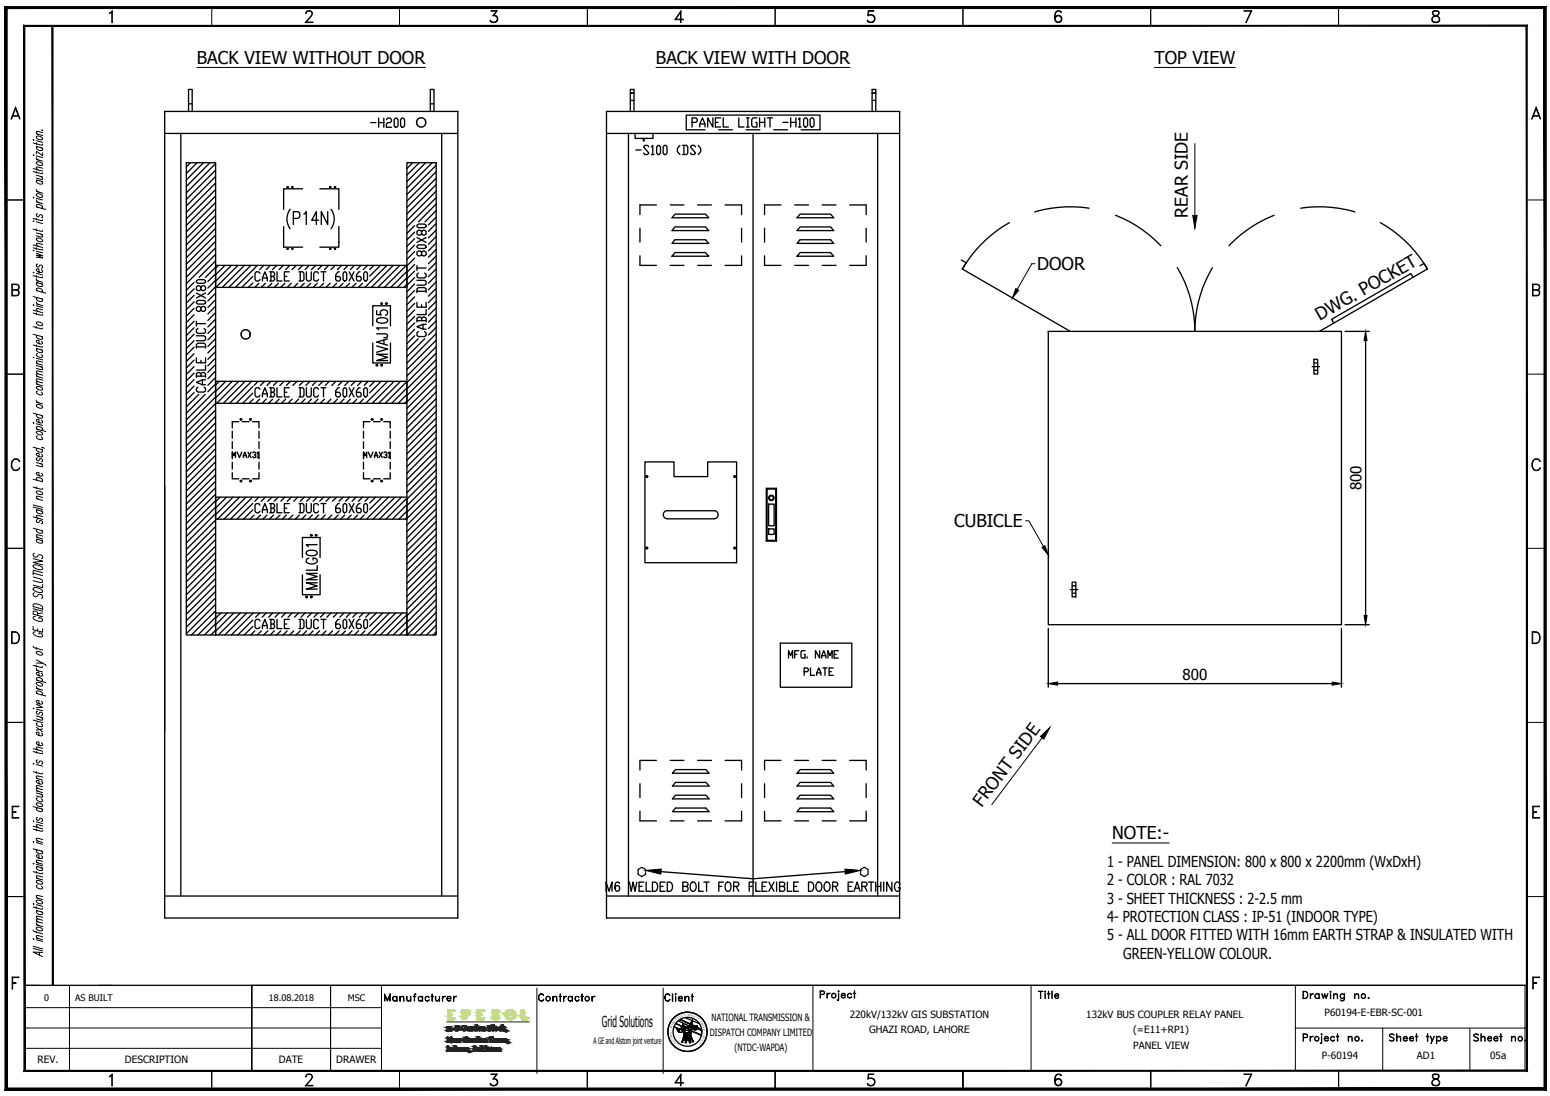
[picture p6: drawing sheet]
<svg xmlns="http://www.w3.org/2000/svg" width="297mm" height="210mm" viewBox="0 0 297 210" stroke-linecap="round" stroke-linejoin="round" font-family="sans-serif">
<defs><g id="words">
<g font-size="3.4">
<text x="37.7" y="12.2">BACK VIEW WITHOUT DOOR</text>
<text x="125.7" y="12.2">BACK VIEW WITH DOOR</text>
<text x="221.2" y="12.2">TOP VIEW</text>
<text x="227.6" y="41.7" transform="rotate(-90 227.6 41.7)">REAR SIDE</text>
<text x="198.8" y="51.8">DOOR</text>
<text x="252.9" y="61.6" transform="rotate(-30 252.9 61.6)">DWG. POCKET</text>
<text x="182.9" y="101">CUBICLE</text>
<text x="188.1" y="154.7" transform="rotate(-53 188.1 154.7)">FRONT SIDE</text>
<text x="213.1" y="160.7">NOTE:-</text>
</g>
<g font-size="2.9">
<text x="260.9" y="93.9" transform="rotate(-90 260.9 93.9)">800</text>
<text x="226.6" y="130.2">800</text>
<text x="212.2" y="166">1 - PANEL DIMENSION: 800 x 800 x 2200mm (WxDxH)</text>
<text x="212.2" y="169.6">2 - COLOR : RAL 7032</text>
<text x="212.2" y="173.1">3 - SHEET THICKNESS : 2-2.5 mm</text>
<text x="212.2" y="176.6">4- PROTECTION CLASS : IP-51 (INDOOR TYPE)</text>
<text x="212.2" y="180.1">5 - ALL DOOR FITTED WITH 16mm EARTH STRAP &amp; INSULATED WITH</text>
<text x="215.2" y="183.6">GREEN-YELLOW COLOUR.</text>
<text x="115.4" y="196.6">Grid Solutions</text>
</g>
<g font-size="1.9">
<text x="136.4" y="195.5">NATIONAL TRANSMISSION &amp;</text>
<text x="162.8" y="195">220kV/132kV GIS SUBSTATION</text>
<text x="166.5" y="197.9">GHAZI ROAD, LAHORE</text>
<text x="208.2" y="195">132kV BUS COUPLER RELAY PANEL</text>
<text x="217.1" y="197.9">(=E11+RP1)</text>
<text x="253.8" y="194.6">P60194-E-EBR-SC-001</text>
<text x="7.2" y="203.7">REV.</text>
<text x="23.9" y="203.7">DESCRIPTION</text>
<text x="53.4" y="203.7">DATE</text>
<text x="64.5" y="203.7">DRAWER</text>
<text x="136" y="198.4">DISPATCH COMPANY LIMITED</text>
<text x="140.8" y="201.4">(NTDC-WAPDA)</text>
<text x="217.2" y="200.9">PANEL VIEW</text>
<text x="253.3" y="202.8">P-60194</text>
<text x="271.5" y="202.8">AD1</text>
<text x="285.6" y="202.8">05a</text>
</g>
<g font-size="1.7">
<text x="8.4" y="191.7">0</text>
<text x="14.4" y="191.7">AS BUILT</text>
<text x="51.5" y="191.7">18.08.2018</text>
<text x="66.7" y="191.7">MSC</text>
<text x="113.7" y="200">A GE and Alstom joint venture</text>
</g>
<g font-size=".5">
<text x="128.7" y="197.8" transform="rotate(-90 128.7 197.8)">L</text>
<text x="128.7" y="197.2" transform="rotate(-83 128.7 197.2)">T</text>
<text x="128.8" y="196.9" transform="rotate(-72 128.8 196.9)">R</text>
<text x="128.9" y="196.6" transform="rotate(-69 128.9 196.6)">A</text>
<text x="129" y="196.3" transform="rotate(-63 129 196.3)">N</text>
<text x="129.1" y="196.1" transform="rotate(-54 129.1 196.1)">S</text>
<text x="129.3" y="195.9" transform="rotate(-56 129.3 195.9)">M</text>
<text x="129.5" y="195.6" transform="rotate(-45 129.5 195.6)">I S</text>
<text x="129.9" y="195.2" transform="rotate(-36 129.9 195.2)">S</text>
<text x="130.2" y="195" transform="rotate(-34 130.2 195)">I</text>
<text x="130.4" y="194.9" transform="rotate(-29 130.4 194.9)">O</text>
<text x="130.6" y="194.8" transform="rotate(-18 130.6 194.8)">N</text>
<text x="131.2" y="194.6" transform="rotate(-14 131.2 194.6)">&amp;</text>
<text x="131.8" y="194.5" transform="rotate(6 131.8 194.5)">DE</text>
<text x="132.4" y="194.6" transform="rotate(14 132.4 194.6)">SP</text>
<text x="132.9" y="194.8" transform="rotate(23 132.9 194.8)">A</text>
<text x="133.2" y="194.9" transform="rotate(30 133.2 194.9)">T</text>
<text x="133.5" y="195.1" transform="rotate(36 133.5 195.1)">C</text>
<text x="133.7" y="195.2" transform="rotate(41 133.7 195.2)">H</text>
<text x="134.1" y="195.7" transform="rotate(54 134.1 195.7)">C</text>
<text x="134.3" y="195.9" transform="rotate(58 134.3 195.9)">O</text>
<text x="134.5" y="196.1" transform="rotate(68 134.5 196.1)">M</text>
<text x="134.6" y="196.4" transform="rotate(69 134.6 196.4)">P</text>
<text x="134.7" y="196.7" transform="rotate(72 134.7 196.7)">A</text>
<text x="134.8" y="197" transform="rotate(77 134.8 197)">N</text>
<text x="134.8" y="197.9" transform="rotate(90 134.8 197.9)">L</text>
<text x="134.8" y="197.3" transform="rotate(83 134.8 197.3)">Y</text>
<text x="128.7" y="198.1" transform="rotate(-97 128.7 198.1)">A</text>
<text x="128.8" y="198.4" transform="rotate(-103 128.8 198.4)">N</text>
<text x="128.9" y="198.7" transform="rotate(-108 128.9 198.7)">O</text>
<text x="129" y="198.9" transform="rotate(-124 129 198.9)">I</text>
<text x="129.1" y="199.2" transform="rotate(-113 129.1 199.2)">T</text>
<text x="129.3" y="199.4" transform="rotate(-126 129.3 199.4)">A</text>
<text x="129.5" y="199.7" transform="rotate(-131 129.5 199.7)">N</text>
<text x="134.2" y="199.5" transform="rotate(127 134.2 199.5)">D</text>
<text x="134.5" y="199" transform="rotate(120 134.5 199)">TE</text>
<text x="134.6" y="198.8" transform="rotate(108 134.6 198.8)">I</text>
<text x="134.7" y="198.4" transform="rotate(107 134.7 198.4)">M</text>
<text x="134.8" y="198.2" transform="rotate(104 134.8 198.2)">I</text>
</g>
</g></defs>
<!-- layer: 0 -->
<g fill="#000" stroke="#000" stroke-width=".19">
<path d="M123.7 166.7l3-.3-.1 1zM161.9 166.4l3 .3-2.9 .7z"/>
<path d="M10 4.9v183.8h.2zM10 4.9h.2v183.8z"/>
</g>
<!-- layer: 4 -->
<g fill="none" stroke="#000" stroke-width=".19">
<path d="M21 2.5l.5-.5v2.3h-.1v-2l-.2 .2-.2 .1zM40.6 1.4v3.5M58.6 4.2h1.4v.1h-1.5l1-1.1a.74 .74 0 0 0 .2-.9l-.7-.2-.4 .5 .2-.5 .7-.1a.56 .56 0 0 1 .3 .9l-1.2 1.4M76.6 1.4v3.5M94 4l.3 .2M94.6 2.9a.74 .74 0 0 1 .8 .8 .74 .74 0 0 1-1 .6l-.3-.1-.2-.3a.83 .83 0 0 0 1.4-.1M94.9 3l.3 .2 .1 .4-.1 .4-.3 .2M95.2 2.1h-1.1v-.1h1.2l-.7 1M95.2 2l-.8 1 .7 .1 .2 .4M112.6 1.4v3.5M129.4 3.7h1.6v.1h-1.7l1.2-1.8v2.3h-.1v-1.9l-1 1.4M148.5 1.4v3.5"/>
<path d="M166.3 4l.3 .2M167.2 2.9a.7 .7 0 0 1 .4 .7 .7 .7 0 0 1-.4 .6M167.6 3.4a.93 .93 0 0 0-1.3-.4l.1-1h1.1v.1h-1l-.1 .8a.81 .81 0 0 1 1.2 .2 .81 .81 0 0 1-.3 1.1 .81 .81 0 0 1-1.1-.3 .83 .83 0 0 0 1.4-.1M184.5 1.4v3.5M202.2 3.8l.2 .3 .4 .1 .4-.1 .2-.3M202.2 3.5l.2-.4 .4-.1 .4 .1 .2 .4M202.4 2.3l.4-.2 .5 .2M202.5 2.1a1.96 1.96 0 0 0-.2 1.9l.3 .2M202.6 3l-.3 .2-.1 .4M203 3l.3 .2 .1 .4-.1 .4-.3 .2M203.2 2.1l.2 .3a.67 .67 0 0 0-1-.3 1.72 1.72 0 0 0 0 2.1 .71 .71 0 0 0 1-.2 .71 .71 0 0 0-.2-1 .71 .71 0 0 0-1 .2M220.5 1.4v3.5"/>
<path d="M239.8 2l-1.1 2.3 1.2-2.3h-1.5v.1h1.4M256.5 1.4v3.5M274.5 4l.3 .2M274.6 2.1a.54 .54 0 0 0 .3 .9 .78 .78 0 0 1 .9 .9 .77 .77 0 0 1-1.3 0 .63 .63 0 0 1 .4-.8 .82 .82 0 0 0 .9-.5v-.2a.87 .87 0 0 0-1.2-.3zM274.6 2.3l.3-.2 .8 .2M274.7 2.1l-.1 .5 .3 .3a.81 .81 0 0 1 .9 .4 .81 .81 0 0 1-.1 .9 .93 .93 0 0 1-1.3-.3 .88 .88 0 0 1 1-1 .46 .46 0 0 0 .2-.8M275.8 4l-.3 .2M1.2 38.3h3.5M2.3 22.3h1.3M2.4 22.1h1.1M3 20.5l.9 2.3h-.2l-.7-2-.8 2h-.1zM292.6 38.3h3.5"/>
<path d="M293.7 22.3h1.3M293.8 22.1h1.1M294.4 20.5l.9 2.3h-.2l-.7-2-.8 2h-.1zM2.4 55.5l1.1-.1 .1-.3-.1-.5-1.1-.1v2.1l1.1-.1 .1-.3-.1-.5-1.1-.1M3.1 55.5l.4 .1a.6 .6 0 0 1 .2 .6 .6 .6 0 0 1-.6 .5h-.8v-2.3l1.2 .1a.6 .6 0 0 1 .2 .7 .6 .6 0 0 1-.6 .4M293.8 55.5l1.1-.1 .1-.3-.1-.5-1.1-.1v2.1l1.1-.1 .1-.3-.1-.5-1.1-.1M294.6 55.5a.59 .59 0 0 1 .5 .6 .59 .59 0 0 1-.5 .6h-.9v-2.3h.9a.59 .59 0 0 1 .5 .6 .59 .59 0 0 1-.5 .6M1.2 71.7h3.5M4.7 67.8v137.3M292.6 71.7h3.5M2.4 88.2a.78 .78 0 0 1 .7-.4 .78 .78 0 0 1 .7 .6 .81 .81 0 0 0-.9-.4 .81 .81 0 0 0-.6 .7 .96 .96 0 0 0 .9 1.3l.6-.4a.84 .84 0 0 1-1 .5 .84 .84 0 0 1-.6-.8v-.6zM293.8 88.2l.4-.4a.83 .83 0 0 1 1 .6 .79 .79 0 0 0-.9-.4 .79 .79 0 0 0-.6 .7 .96 .96 0 0 0 1 1.3l.5-.4a.84 .84 0 0 1-1 .5 .84 .84 0 0 1-.6-.8v-.6z"/>
<path d="M1.2 105h3.5M292.6 105h3.5M1.2 138.4h3.5M2.2 121h.8a1.22 1.22 0 0 1 .8 1.1 1.22 1.22 0 0 1-.8 1.2h-.8zM2.3 121.1a1.11 1.11 0 0 1 1.3 .6 1.11 1.11 0 0 1-.3 1.3l-1 .2zM292.6 138.4h3.5M293.6 121h.8a1.22 1.22 0 0 1 .8 1.1 1.22 1.22 0 0 1-.8 1.2h-.8zM293.7 121.1h.7a1.11 1.11 0 0 1 .7 1 1.11 1.11 0 0 1-.7 1.1h-.7zM2.3 154.4h1.3v.1h-1.2v2.1h1.2v.1h-1.3zM2.4 155.5h.7v.1h-.7M293.7 154.4h1.3v.1h-1.2v2.1h1.2v.1h-1.3zM293.8 155.5h.7v.1h-.7"/>
<path d="M1.2 171.7h3.5M292.6 171.7h3.5M2.3 187.1h1.3v.1h-1.2v2.2h-.1zM2.4 188.2h.7v.1h-.7M4.7 188.7h2.8M19 188.7h273.6M248.2 196.9h44.2M292.4 196.9h.1M292.6 188.7v16.4M293.7 187.1h1.3v.1h-1.2v2.2h-.1zM293.8 188.2h.7v.1h-.7M21 206.1l.5-.4v2.3h-.1v-2.1l-.2 .2-.2 .1z"/>
<path d="M40.6 205.1v3.5M58.6 207.9h1.4v.1h-1.5l1-1.1a.71 .71 0 0 0 .2-1l-.7-.1-.4 .4 .2-.4 .7-.1a.56 .56 0 0 1 .3 .9l-1.2 1.4M76.6 205.1v3.5M94 207.6l.3 .3M94.6 206.6a.74 .74 0 0 1 .8 .7 .74 .74 0 0 1-1 .7l-.3-.1-.2-.4a.83 .83 0 0 0 1.4-.1M94.9 206.7l.3 .2 .1 .3-.1 .4-.3 .3M95.2 205.8h-1.1v-.1h1.2l-.7 1M95.2 205.7l-.8 1 .7 .1 .2 .3M112.6 205.1v3.5M129.4 207.3h1.6v.1h-1.7l1.2-1.7v2.3h-.1v-2l-1 1.4M148.5 205.1v3.5M166.3 207.6l.3 .3"/>
<path d="M167.2 206.6a.7 .7 0 0 1 .4 .6 .7 .7 0 0 1-.4 .7M167.6 207a.93 .93 0 0 0-1.3-.3l.1-1h1.1v.1h-1l-.1 .8a.81 .81 0 0 1 1.2 .1 .81 .81 0 0 1-.3 1.2 .81 .81 0 0 1-1.1-.4 .83 .83 0 0 0 1.4-.1M184.5 205.1v3.5M202.2 207.4l.2 .4 .4 .1 .4-.1 .2-.4M202.2 207.1l.2-.3 .4-.1 .4 .1 .2 .3M202.4 205.9l.4-.1 .5 .1M202.5 205.8a1.93 1.93 0 0 0-.2 1.8l.3 .3M202.6 206.7l-.3 .2-.1 .3M203 206.7l.3 .2 .1 .3-.1 .4-.3 .3M203.2 205.8l.2 .2a.68 .68 0 0 0-1-.2 1.72 1.72 0 0 0 0 2.1 .71 .71 0 0 0 1-.3 .71 .71 0 0 0-.2-1 .71 .71 0 0 0-1 .3M220.5 205.1v3.5M239.8 205.7l-1.1 2.3 1.2-2.3h-1.5v.1h1.4"/>
<path d="M256.5 205.1v3.5M274.5 207.6l.3 .3M274.6 205.8a.54 .54 0 0 0 .3 .9 .8 .8 0 0 1 .9 .5v.3a.77 .77 0 0 1-1.3 0 .63 .63 0 0 1 .4-.7 .82 .82 0 0 0 .9-.6v-.2a.89 .89 0 0 0-1.2-.2zM274.6 205.9l.3-.1 .8 .1M274.7 205.8a.44 .44 0 0 0 .2 .8 .81 .81 0 0 1 .9 .3 .81 .81 0 0 1-.1 1 .93 .93 0 0 1-1.3-.4 .88 .88 0 0 1 1-.9 .46 .46 0 0 0 .2-.8M275.8 207.6l-.3 .3"/>
</g>
<!-- layer: DISP3 -->
<g fill="none" stroke="#000" stroke-width=".19">
<path d="M4.7 4.9v183.8M4.7 188.7h287.9v8.2M4.7 193h68.4M4.7 196.9h68.4M13.3 188.7v16.3M48.2 188.7v16.3M63.4 188.7v16.3M73.1 188.7v16.3M155.8 188.7v16.4M197.6 188.7v16.4M248.2 188.7v16.4M265 196.9v8.2"/>
<path d="M281.7 197v8.1M4.7 200.8h68.4"/>
</g>
<!-- layer: 4 -->
<g fill="#000" stroke="#000" stroke-width=".19">
<path d="M292.7 4.9l-.2 .1 .2 200.2zM292.5 5l.2 200.2-.2-.2zM4.6 205.2h288.1l-.2-.2zM4.6 205.2l.2-.2h287.7zM4.6 4.9v200.3l.2-.2zM4.6 4.9l.2 .1v200zM4.6 4.9l.2 .1 287.9-.1zM4.8 5l287.9-.1-.2 .1z"/>
<path d="M296.3 1.2l-.4 .4 .4 207.2zM295.9 1.6l.4 207.2-.4-.4zM1 208.8h295.3l-.4-.4zM1 208.8l.4-.4h294.5zM1 1.2v207.6l.4-.4zM1 1.2l.4 .4v206.8zM1 1.2l.4 .4 294.9-.4zM1.4 1.6l294.9-.4-.4 .4z"/>
</g>
<!-- layer: Alstom REF$0$52 -->
<g fill="none" stroke="#000" stroke-width=".19">
<path d="M6.4 37.8l.1 .1zM6.4 32.9l1.4 .3 .3 .1 .1-.2M6.4 29.7h.1zM6.4 27.4l1.4 .4h.3l.1-.2M6.4 26.8h.1zM6.4 32.3l1.8 .5M7 38.3v.3l.5 .2M7 37.2a.82 .82 0 0 1 1.2 .5 .82 .82 0 0 1-1.2-.5zM7 36.3v.2l.5 .3M7 31.1a.82 .82 0 0 1 1.2 .5 .82 .82 0 0 1-1.2-.5zM7 30.1v.3l.5 .3M7 26.2a.83 .83 0 0 1 1.2 .5 .83 .83 0 0 1-1.2-.5z"/>
<path d="M7 27.3v.4M7 32.8v.4M7 39.6l1.8 .5M7 38.7l1.2 .3M7 38l1.2 .3M7 36.7l1.2 .3M7 34.5l1.2 .3M7 33.6l1.2 .3M7 30.6l1.2 .3M7 29.9l1.2 .3M7 28l1.2 .4M7 26.9l1.2 .4"/>
<path d="M7 25.6l1.2 .4M7.2 39.7l-.2-.4a.83 .83 0 0 1 1.2 .5l-.3 .1M7.2 34.5l-.2 .2a.82 .82 0 0 0 1.2 .4l-.3-.4M7.2 28.1l-.2 .1a.83 .83 0 0 0 1.2 .5l-.3-.4M7.8 33.8l.4 .3-.1 .3-1.1-.3M8.1 24.9h.1h-.2M8.2 32.2l-1.2-.2v.2l.3 .3M8.2 29.3v.5l-1.2-.9v.6M8.2 25.4l-1.2-.2v.2l.3 .3M6.4 60l1.4 .4h.3l.1-.2M6.4 58.4h.1zM6.4 52.8l1.4 .4h.3l.1-.2"/>
<path d="M6.4 52.2h.1zM6.4 47.9l.1 .1zM6.4 47.5l1.4 .3 .3 .1 .1-.2M6.4 43.9l1.4 .4h.3l.1-.2M6.4 42.3l.1 .1zM6.4 41.8l1.4 .4 .3 .1 .1-.2M6.4 59.4l1.8 .5M6.4 56.8l1.8 .5M6.4 46.9l1.8 .5M7 57.8v.3l.5 .2M7 53.3v.3l.5 .3M7 48.5l1.2 .5-1.2-.1 1.2 .5-1.2-.1"/>
<path d="M7 45.7a.82 .82 0 0 1 1.2 .5 .82 .82 0 0 1-1.2-.5zM7 41.8v.3M7 43.8v.4M7 47.4v.4M7 52.7v.4M7 59.9v.4M7 58.6l1.2 .3M7 58.2l1.2 .3M7 55.7l1.8 .4M7 54.1l1.2 .3M7 53.7l1.2 .4M7 52.3l1.2 .4"/>
<path d="M7 48.1l1.2 .3M7 44.6l1.2 .3M7 42.5l1.2 .3M7.2 57l-.2 .2a.83 .83 0 0 0 1.2 .4l-.3-.4M7.2 55.7l-.2-.4a.82 .82 0 0 1 1.2 .5l-.3 .1M7.2 54.2l-.2 .1a.83 .83 0 0 0 1.2 .5l-.3-.5M7.2 50.6l-.2 .1v.4h.4l.3-.3h.2l.3 .3-.1 .2h-.2M7.2 41l-.2 .1a.35 .35 0 0 0 .4 .4l.2-.3 .2-.1 .4 .3-.1 .3h-.2M7.8 44.8l.4 .4-.1 .2-1.1-.2M7.9 51.6l.3 .5a.83 .83 0 0 1-1.2-.5l.5-.1v.6M8.2 59.3l-1.2-.2v.2l.3 .4M8.2 46.8l-1.2-.2v.2l.3 .4"/>
<path d="M6.4 68.4l.1 .1zM6.4 66.1l1.4 .4h.3l.1-.2M6.4 62.6l1.4 .4h.3l.1-.2M6.4 79.1l1.8 .5M6.4 64l1.8 .5M7 77.6a.82 .82 0 0 1 1.2 .5 .82 .82 0 0 1-1.2-.5zM7 76.6v.3l.5 .3M7 74.1a.82 .82 0 0 1 1.2 .5 .82 .82 0 0 1-1.2-.5zM7 62.5v.4M7 66v.4M7 77l1.2 .4M7 73.6l1.2 .3"/>
<path d="M7 72.1l1.2 .3M7 70l1.2 .3M7 69.6l1.2 .3M7 68.6l1.2 .3M7 66.7l1.2 .4M7 61.7l.9 .1 .3 .5a.82 .82 0 0 1-1.2-.5zM7.2 79.4l-.2 .1a.82 .82 0 0 0 1.2 .5l-.3-.4M7.2 74.9l-.2 .1a.82 .82 0 0 0 1.2 .5l-.3-.4M7.2 67.7l-.2 .1a.82 .82 0 0 0 1.2 .5l-.3-.4M7.2 66.8l-.2 .1a.82 .82 0 0 0 1.2 .5l-.3-.4M7.2 64.2l-.2 .2a.82 .82 0 0 0 1.2 .5l-.3-.5M7.8 70.2l.4 .4-.1 .2-1.1-.2"/>
<path d="M7.9 65.3l.3 .5a.82 .82 0 0 1-1.2-.5l.5-.1v.6M8.2 73.3l-1.2-.2v.2l.3 .4M8.2 72.8l-1.2-.3v.3l.3 .3M8.2 71.8l-1.2-.2v.2l.3 .4M8.2 71.3l-1.2-.3v.3l.3 .3M8.2 69.4l-1.2-.3v.2l.3 .4M6.4 93.3l1.4 .4h.3l.1-.2M6.4 81h.1zM6.4 99l1.8 .5M6.4 97.1l1.8 .5M6.4 96.7l1.8 .5M6.4 91.8l1.8 .5"/>
<path d="M6.4 85.6l1.8 .5M7 93.2v.4M7 97.6l1.2 .3M7 95.5l1.2 .3M7 88.6l1.2 .3M7 82.2l1.8 .4M7 81.2l1.2 .3M7 94.1l.5-.1 .4 .2 .3 .4a.83 .83 0 0 1-1.2-.4zM7 82.6h.7l.4 .3 .1 .3a.8 .8 0 0 1-1.2-.5zM7.2 99.5l-.2 .2a.33 .33 0 0 0 .4 .4l.3-.4h.2l.3 .3-.1 .3h-.2M7.2 97.7l-.2 .1a.83 .83 0 0 0 1.2 .5l-.3-.4M7.2 92l-.2-.4a.83 .83 0 0 1 1.2 .5l-.3 .1"/>
<path d="M7.2 87.7l-.2 .1a.35 .35 0 0 0 .4 .5l.2-.4h.3l.3 .2-.1 .3h-.2M7.2 85.9l-.2 .1a.83 .83 0 0 0 1.2 .5l-.3-.4M7.2 83.5l-.2 .1a.83 .83 0 0 0 1.2 .5l-.3-.4M7.2 82.2l-.2-.4a.82 .82 0 0 1 1.2 .5l-.3 .1M7.8 88.8l.4 .4-.1 .2-1.1-.3M7.9 90.6l.3 .5a.82 .82 0 0 1-1.2-.5l.5-.1v.6M7.9 87l.3 .4a.82 .82 0 0 1-1.2-.5h.5v.6M7.9 80.5l.3 .4a.83 .83 0 0 1-1.2-.5l.5-.1v.6M8.1 85.7l.4 .2M8.2 98.9l-1.2-.2v.2l.3 .4M8.2 95.3l-1.2-.3v.3l.3 .3M6.4 119.9v.7l1.8 .5v-.7"/>
<path d="M6.4 112.7a1.59 1.59 0 0 1 1.8 .4v.3a1.59 1.59 0 0 1-1.8-.5zM6.4 110.5l1.5 .5 .3 .4-.3 .2h-.2l-1.3-.4M6.4 107l1.8 .5-1.8 .2 1.8 .5M6.4 116.6l1.8 .5M6.4 109.8l1.8 .4M6.4 109.4v.7M6.4 109.2l1.8 .5M6.4 101.2l1.8 .4M6.4 115.7a1.62 1.62 0 0 1 1.8 .6v.4l-1.8-.5zM6.4 108.2a1.82 1.82 0 0 1 1.8 .6v.2a1.4 1.4 0 0 1-1.8-.7zM6.6 113.5a.42 .42 0 0 0-.1 .7 .42 .42 0 0 0 .6 0 .53 .53 0 0 1 .7-.4 .53 .53 0 0 1 .4 .6l-.3 .2M6.6 105.9a.43 .43 0 0 0-.1 .7 .43 .43 0 0 0 .6 0 .53 .53 0 0 1 .6-.3 .53 .53 0 0 1 .5 .5l-.3 .2"/>
<path d="M6.8 118.1l-.4 .1a1.37 1.37 0 0 0 1.7 .7l.1-.2-.3-.3-.4-.2v.3M7 103.2l1.2 .4M7 102.9l1.2 .3M7.2 117.9l-.1-.7-.4-.2-.3 .1v.5l1.8 .5M7.2 103.3l-.2 .1a.82 .82 0 0 0 1.2 .5l-.3-.4M7.2 101.4l-.2 .1a.82 .82 0 0 0 1.2 .5l-.3-.4M8.2 111.9v.7l-1.8-.5M8.2 102.7l-1.2-.3v.2l.3 .4M8.2 117.4l-1 .1M6.4 135.6l.1 .1zM6.4 127.4l1.4 .4h.3l.1-.1M6.4 123.7v.3l.3 .1 1.5 .4"/>
<path d="M6.4 137.9l1.8 .5M6.8 121l-.4 .1a1.37 1.37 0 0 0 1.7 .8l.1-.3-.3-.2-.4-.2v.2M7 134.9l1.2 .6h-1.2M7 131.5v.2l.5 .3M7 128v.3l.5 .2M7 126.4l1.2 .6h-1.2M7 124.9a.82 .82 0 0 1 1.2 .5 .82 .82 0 0 1-1.2-.5zM7 124v.3M7 127.4v.3M7 139.3l1.2 .9M7 137.1l1.2 .3M7 135.8l1.2 .3"/>
<path d="M7 132.8l1.8 .5M7 131.9l1.2 .3M7 130.2l1.8 .5M7 128.4l1.2 .3M7 130.7h.7l.4 .3 .1 .3a.8 .8 0 0 1-1.2-.5zM7.2 138.4l-.2 .2a.83 .83 0 0 0 1.2 .5l-.3-.5M7.2 136.2l-.2 .2v.3l.4 .1 .3-.4h.2l.3 .3-.1 .3h-.2M7.2 132.9l-.2-.5a.82 .82 0 0 1 1.2 .5l-.3 .2M7.2 130.3l-.2-.4a.82 .82 0 0 1 1.2 .5l-.3 .1M7.2 120.4v.4M7.8 137.4l.4 .3-.1 .2-1.1-.2M7.9 134.3l.3 .4a.83 .83 0 0 1-1.2-.4l.5-.1v.6"/>
<path d="M7.9 128.9l.3 .5a.83 .83 0 0 1-1.2-.5l.5-.1v.6M8.2 127l.6 .4v.1M8.2 139.6l-1.2 .2M6.4 158.8l1.4 .4h.3l.1-.2M6.4 157.2l.1 .1zM6.4 147.8l1.4 .4h.3l.1-.2M6.4 146.2l.1 .1zM6.4 143.9l1.4 .4h.3l.1-.1M6.4 158.2l1.8 .5M6.4 154.5l1.8 .5M6.4 143.4l1.8 .5M7 143.9v.4"/>
<path d="M7 147.8v.3M7 158.8v.3M7 157.4l1.2 .3M7 151.9l1.2 .3M7 151.5l1.2 .3M7 149.1l1.2 .3M7 146.4l1.2 .3M7 153.8l.9 .1 .3 .5a.83 .83 0 0 1-1.2-.5zM7.2 156.6l-.2 .1a.33 .33 0 0 0 .4 .4l.3-.4h.2l.3 .3-.1 .3h-.2M7.2 154.7l-.2 .1a.8 .8 0 0 0 1.2 .5l-.3-.4M7.2 152.8l-.2 .1a.83 .83 0 0 0 1.2 .5l-.3-.4M7.2 145.6l-.2 .1v.3l.4 .1 .3-.4 .2 .1 .3 .2-.1 .3h-.2"/>
<path d="M7.8 152.1l.4 .3-.1 .3-1.1-.3M7.9 149.6l.3 .4a.8 .8 0 0 1-1.2-.4l.5-.1v.6M7.9 142.2l.3 .5a.82 .82 0 0 1-1.2-.5l.5-.1v.6M7.9 140.4l.3 .4a.83 .83 0 0 1-1.2-.5h.5v.6M8.2 158.2l-1.2-.3v.2l.3 .4M8.2 151.2l-1.2-.2v.2l.3 .4M8.2 150.7l-1.2-.3v.3l.3 .3M8.2 148.8l-1.2-.2v.2l.3 .4M8.2 143.3l-1.2-.2v.2l.3 .3M6.4 179.8l.1 .1zM6.4 178.1v.2l.3 .2 1.5 .4M6.4 173.7l1.4 .4h.3l.1-.2"/>
<path d="M6.4 173.1l.1 .1zM6.4 166.9l1.4 .4 .3 .1 .1-.2M6.4 165.4h.1zM6.4 161.2l.1 .1zM6.4 162.6l1.8 .5M7 177.7a.83 .83 0 0 1 1.2 .4 .8 .8 0 0 1-1.2-.4zM7 176.7v.3l.5 .3M7 172.5a.83 .83 0 0 1 1.2 .5 .83 .83 0 0 1-1.2-.5zM7 168.7a.83 .83 0 0 1 1.2 .5 .83 .83 0 0 1-1.2-.5zM7 180l1.2 .3M7 179.6l1.2 .4M7 166.9v.3"/>
<path d="M7 173.7v.3M7 178.3v.4M7 177.1l1.2 .3M7 176.5l1.2 .3M7 174.4l1.2 .3M7 173.3l1.2 .3M7 172l1.2 .3M7 168.2l1.2 .3M7 165.9l1.2 .4M7 165.5l1.2 .3M7 165.2l1.2 .3M7 161.4l1.2 .3"/>
<path d="M7 161l1.2 .3M7.2 174.4l-.2 .2a.8 .8 0 0 0 1.2 .4l-.3-.4M7.2 169.5l-.2 .2a.83 .83 0 0 0 1.2 .4l-.3-.4M7.2 166l-.2 .1a.83 .83 0 0 0 1.2 .5l-.3-.4M7.2 162.8l-.2 .1a.83 .83 0 0 0 1.2 .5l-.3-.4M7.9 163.9l.3 .4a.82 .82 0 0 1-1.2-.5h.5v.6M8.2 179.4l-1.2-.2v.2l.3 .3M8.2 176.2l-1.2-.2v.2l.3 .4M8.2 175.7l-1.2-.3v.3l.3 .3M8.2 171.7l-1.2-.2v.2l.3 .3M8.2 168l-1.2-.3v.2l.3 .4M8.2 165l-1.2-.3v.2l.3 .4"/>
<path d="M8.2 160.8l-1.2-.3v.3l.3 .3M6.4 181.6l1.8 .5M6.4 181.2l1.8 .5M7.6 182.4v.5M8.2 182.4l-1.8-.1 1.8 .9"/>
</g>
<!-- layer: STICKER -->
<g fill="none" stroke="#000" stroke-width=".19">
<path d="M73.7 190.3l.5 1.2 .6-1.2v1.4l-.1-1-.5 1-.4-1-.1 1zM75.3 191l.2-.2 .5 .2-.2-.1a.41 .41 0 0 0-.5 .4 .41 .41 0 0 0 .5 .4l.2-.2a.45 .45 0 0 1-.6 .1 .45 .45 0 0 1-.1-.6zM76 190.8l.1 .9zM76.6 190.8l.1 .9zM76.7 191.1l.3-.3 .3 .1 .1 .8-.1-.8h-.3zM77.9 190.8l.1 .7a.27 .27 0 0 0 .2 .2 .27 .27 0 0 0 .3-.1l.2-.1-.4 .2h-.3zM78.7 190.8v.9zM79.2 190.8l.5 .1zM79.5 190.4l-.1 1.3v-1.1l.1-.2 .2-.1-.2 .2M80.2 191l.3-.2 .4 .2-.2-.1a.41 .41 0 0 0-.5 .4 .41 .41 0 0 0 .5 .4l.2-.2a.45 .45 0 0 1-.6 .1 .45 .45 0 0 1-.1-.6zM80.9 190.8l.1 .9zM81.5 191l.3-.2 .5 .2-.2-.1a.39 .39 0 0 0-.6 .4 .39 .39 0 0 0 .6 .3l.1-.1a.39 .39 0 0 1-.5 .2 .39 .39 0 0 1-.3-.5z"/>
<path d="M82.6 190.8l.5 .1zM82.8 190.3v1.4zM83.4 190.8l.2 .8 .2 .1 .4-.2-.2 .2h-.5zM84.2 190.8v.9zM84.8 190.8v.9zM84.9 191l.5-.2-.6 .4zM85.7 191.2h.7l-.1-.3a.39 .39 0 0 0-.6 .4 .39 .39 0 0 0 .6 .3l.1-.1a.44 .44 0 0 1-.6 .1 .44 .44 0 0 1 0-.6 .44 .44 0 0 1 .6 .1v.2h-.7M86.9 190.8l.1 .9zM87 191l.5-.2-.3 .1-.2 .3zM103.3 190.5l.3-.2a.47 .47 0 0 1 .6 .4 .49 .49 0 0 0-.5-.3 .49 .49 0 0 0-.4 .5 .61 .61 0 0 0 .6 .8l.3-.3a.51 .51 0 0 1-.6 .3 .51 .51 0 0 1-.4-.5zM105.9 190.8l.1 .9zM106 191.1l.3-.3 .4 .1v.8l-.1-.8h-.3z"/>
<path d="M107.1 190.8l.5 .1zM107.3 190.3l.1 1.4zM108 190.8l.1 .9zM108.1 191l.5-.2-.4 .1-.1 .3zM108.9 191l.3-.2 .4 .2-.2-.1a.41 .41 0 0 0-.5 .4 .41 .41 0 0 0 .5 .4l.2-.2a.45 .45 0 0 1-.6 .1 .45 .45 0 0 1-.1-.6zM109.6 190.8l.1 .9zM110.3 191l.2-.2 .5 .2-.2-.1a.39 .39 0 0 0-.5 .4 .39 .39 0 0 0 .5 .3l.1-.1a.39 .39 0 0 1-.5 .2 .39 .39 0 0 1-.2-.5zM111.3 190.8l.5 .1zM111.5 190.3l.1 1.4zM113.4 190.8l.1 .9zM113.6 191l.4-.2-.5 .4zM127.5 190.5l.6-.2 .3 .4a.49 .49 0 0 0-.5-.3 .49 .49 0 0 0-.4 .5v.3a.46 .46 0 0 0 .2 .4 .46 .46 0 0 0 .5 0l.2-.2a.51 .51 0 0 1-.6 .3 .51 .51 0 0 1-.4-.5z"/>
<path d="M128.8 190.3l.1 1.4zM129.5 190.3l.1 .1-.1 .1h-.1zM129.5 190.4h.1M129.5 190.8v.9zM130 191.2h.7l-.1-.3a.39 .39 0 0 0-.6 .4 .39 .39 0 0 0 .6 .3l.1-.1a.38 .38 0 0 1-.5 .2 .38 .38 0 0 1-.2-.5 .4 .4 0 0 1 .4-.4 .4 .4 0 0 1 .4 .5h-.8M131.2 190.8l.1 .9zM131.3 191.1l.3-.3 .4 .1v.8l-.1-.8h-.3zM132.4 190.8l.5 .1zM132.6 190.3l.1 1.4zM157.2 190.4h.7v-.5l-.7-.1v1.3v-1.3l.7 .1 .1 .3-.1 .2-.7 .1M158.5 190.2v.9zM158.6 190.4l.5-.2-.6 .4z"/>
<path d="M160.6 189.8h.1l.1 .1-.1 .1zM160.7 189.8h.1M160.7 190.2v1.3l-.2 .1-.1-.1h.3zM161.3 190.6h.6v-.1a.36 .36 0 0 0-.5-.1 .36 .36 0 0 0 0 .6 .36 .36 0 0 0 .5-.1 .42 .42 0 0 1-.7 .1 .42 .42 0 0 1 .2-.7l.3-.1 .2 .2 .1 .3h-.7M162.5 190.4a.35 .35 0 0 1 .3-.2 .35 .35 0 0 1 .3 .3 .37 .37 0 0 0-.5-.1 .37 .37 0 0 0 0 .6 .37 .37 0 0 0 .5-.1 .42 .42 0 0 1-.6 .2 .42 .42 0 0 1 0-.7zM163.5 190.2l.5 .1zM163.7 189.8l.1 1.3zM199 189.8l.9 .1zM199.4 189.9v1.3l.1-1.3M200.2 189.9l.1-.1 .1 .2h-.1zM200.3 189.9h.1M200.3 190.3v.9z"/>
<path d="M200.7 190.3l.5 .1zM200.9 189.8l.1 1.4zM201.6 189.8l.1 1.4zM202.2 190.7h.6v-.3a.38 .38 0 0 0-.6 .1 .38 .38 0 0 0 .1 .5 .38 .38 0 0 0 .5 0h.1a.44 .44 0 0 1-.7 .1 .44 .44 0 0 1 0-.6 .44 .44 0 0 1 .7 .1v.2h-.7M249.7 189.9h.5a.75 .75 0 0 1 .5 .6 .75 .75 0 0 1-.5 .7h-.5zM249.8 189.9a.69 .69 0 0 1 .8 .4 .69 .69 0 0 1-.2 .8l-.6 .1zM249.8 198.7h.5a.33 .33 0 0 0 .2-.6h-.7l-.1 1.3v-1.4h.6l.2 .1 .1 .4-.1 .2h-.7M251.1 198.5v.9zM251.1 190.3l.1 .9zM251.2 190.5l.5-.2-.3 .1-.2 .3zM251.3 198.6l.4-.1-.6 .4zM252 190.5l.3-.2 .5 .2-.3-.1a.41 .41 0 0 0-.5 .4 .41 .41 0 0 0 .5 .4l.3-.1a.45 .45 0 0 1-.7 .1 .45 .45 0 0 1-.1-.7z"/>
<path d="M252.8 190.3v.9zM253.2 198l.2 .1-.1 .1-.1-.1zM253.2 198.1h.1M253.2 198.5l.1 1.2-.2 .2-.1-.2h.2zM253.3 190.3l.3 .8 .3-.8 .2 .8 .4-.8-.4 .9-.2-.7-.3 .7zM253.8 198.9h.7l-.1-.3a.38 .38 0 0 0-.5 .1 .38 .38 0 0 0 .1 .5 .38 .38 0 0 0 .5-.1 .4 .4 0 0 1-.7 .1 .4 .4 0 0 1 .2-.7 .4 .4 0 0 1 .6 .4h-.8M254.9 189.9h.1l.1 .1-.1 .1zM255 189.9h.1M255 190.3v.9zM255 198.7a.4 .4 0 0 1 .4-.2 .4 .4 0 0 1 .4 .2l-.2-.1a.37 .37 0 0 0-.5 .1 .37 .37 0 0 0 .1 .5 .37 .37 0 0 0 .5-.1l.1 .1a.45 .45 0 0 1-.7 .1 .45 .45 0 0 1-.1-.6zM255.5 190.3l.1 .9zM255.8 190.4h.5v.8v-.6a.28 .28 0 0 0-.5-.2l-.2 .2z"/>
<path d="M256.1 198.5l.5 .1zM256.3 198l.1 1.4zM256.9 190.5l.2-.2 .5 .2-.3-.1a.41 .41 0 0 0-.4 .4 .41 .41 0 0 0 .4 .4l.3-.1a.45 .45 0 0 1-.6 .1 .45 .45 0 0 1-.1-.7zM257.6 190.3l.1 1a.42 .42 0 0 1-.4 .4 .42 .42 0 0 1-.4-.2l.3 .2 .3-.2zM258.4 198.5v.9zM258.6 198.6h.5v.8l-.1-.8h-.3l-.3 .1zM259.6 190.3l.1 .9zM259.9 190.4h.4l.1 .8-.2-.8h-.2l-.3 .2zM260.9 199.3l.2-.1v.1l-.1 .1zM261 199.3h.1M262.2 191.1h.1l.1 .1h-.2zM262.2 191.1l.1 .1z"/>
<path d="M266.3 198.2a.57 .57 0 0 1 .9 0l-.4-.1-.5 .1 .1 .3 .6 .2a.35 .35 0 0 1 .2 .4 .35 .35 0 0 1-.4 .3l-.5-.2 .3 .1 .5-.1-.1-.3-.6-.3zM267.6 198l.1 1.4zM267.7 198.7l.3-.2 .4 .1v.8l-.1-.8h-.3zM269 198.9h.6v-.3a.37 .37 0 0 0-.6 .1 .37 .37 0 0 0 .1 .5 .37 .37 0 0 0 .5-.1l.1 .1a.44 .44 0 0 1-.7 .1 .44 .44 0 0 1 0-.7 .44 .44 0 0 1 .7 .1v.2h-.7M270.2 198.9h.6v-.3a.37 .37 0 0 0-.6 .1 .37 .37 0 0 0 .1 .5 .37 .37 0 0 0 .5-.1 .4 .4 0 0 1-.6 .1 .4 .4 0 0 1 .2-.7 .4 .4 0 0 1 .5 .4h-.7M271.2 198.5l.5 .1zM271.4 198l.1 1.4zM273.3 198.5l.5 .1zM273.5 198l.1 1.4zM274.5 199.3l-.4-.8 .4 .9M274.8 198.5l-.6 1.4zM275.3 198.5v1.4z"/>
<path d="M275.3 198.7a.45 .45 0 0 1 .7-.1 .45 .45 0 0 1 0 .7 .45 .45 0 0 1-.7-.1l.3 .1a.4 .4 0 0 0 .5-.4 .4 .4 0 0 0-.5-.3zM276.6 198.9h.7l-.1-.3a.37 .37 0 0 0-.5 .1 .37 .37 0 0 0 0 .5 .37 .37 0 0 0 .6-.1 .4 .4 0 0 1-.7 .1 .4 .4 0 0 1 .2-.7 .4 .4 0 0 1 .5 .4h-.7M282.4 198.2a.59 .59 0 0 1 .9 0l-.3-.1-.5 .1 .1 .3 .5 .2a.35 .35 0 0 1 .2 .4 .35 .35 0 0 1-.3 .3l-.6-.2 .3 .1 .6-.1-.1-.3-.6-.3zM283.8 198l.1 1.4zM283.9 198.7l.3-.2 .3 .1 .1 .8-.1-.8h-.3zM285.1 198.9h.7l-.1-.3a.37 .37 0 0 0-.5 .1 .37 .37 0 0 0 .1 .5 .37 .37 0 0 0 .5-.1 .39 .39 0 0 1-.6 .1 .39 .39 0 0 1 .1-.6 .39 .39 0 0 1 .6 .3h-.8M286.3 198.9h.7l-.1-.3a.38 .38 0 0 0-.5 .1 .38 .38 0 0 0 .1 .5 .38 .38 0 0 0 .5-.1 .4 .4 0 0 1-.7 .1 .4 .4 0 0 1 .2-.7 .4 .4 0 0 1 .6 .4h-.8M287.4 198.5l.4 .1zM287.6 198l.1 1.4zM289.6 198.5l.1 .9zM289.7 198.7l.3-.2 .4 .1v.8l-.1-.8h-.3zM292.2 199.3l.2-.1v.1l-.1 .1z"/>
<path d="M292.3 199.3h.1z"/>
<circle cx="105" cy="191.3" r=".4"/>
<circle cx="105" cy="191.3" r=".46"/>
<circle cx="112.5" cy="191.3" r=".46"/>
<circle cx="112.5" cy="191.3" r=".4"/>
<circle cx="159.8" cy="190.7" r=".4"/>
<circle cx="159.8" cy="190.7" r=".47"/>
<circle cx="252.3" cy="198.9" r=".46"/>
<circle cx="252.3" cy="198.9" r=".4"/>
<circle cx="260" cy="198.9" r=".4"/>
<circle cx="260" cy="198.9" r=".47"/>
<circle cx="261.3" cy="190.8" r=".46"/>
<circle cx="261.3" cy="190.8" r=".41"/>
<circle cx="291.3" cy="198.9" r=".46"/>
<circle cx="291.3" cy="198.9" r=".4"/>
</g>
<!-- layer: 0 -->
<path d="M48.2 188.7h244v16.3h-244z" fill="none" stroke="#000" stroke-width=".19"/>
<!-- layer: SYMBOL -->
<g fill="none" stroke="#000" stroke-width=".19">
<path d="M129.2 196.7l.8 .4M129.2 196.6l.6 .3M129.5 196.1l1.2 .5M129.5 196l1.3 .5M129.7 197.1l.2 .4 .3 .2M129.7 196.9l.3 .1-.2-.1-.2 .1 .4 .2M129.8 197.1l.2 .5 .2 .1M129.8 197.1l.2 .5 .3 .1M129.8 197.1a.59 .59 0 0 0 .4 .5 .59 .59 0 0 0 .7-.2M130 195.5l2 1M130 197h.2v.2h-.2zM130.1 197.2v.3"/>
<path d="M130.1 197.2v.4M130.2 197.2v.4M130.2 197.7h.1M130.3 195.3l1.9 .9M130.3 197.7h.1M130.3 197.1l2.7-.5 1.5 .6M130.4 195.2l1.9 .9M130.5 197.2h-.3v.4M130.5 197.2l.3 .3M130.5 197.1l.4 .3M130.6 197.1l.3 .3M130.6 199.5h.3v.2h-.3z"/>
<path d="M130.6 199.5l.2 .1zM130.6 197.1l.3 .2M130.8 197.1l.3 1.1-.4 1.3M130.9 196.7v-.4l-.1 .4M130.9 199h.5M130.9 197.5l-.2 .2h-.4M130.9 197.1l.8 1.4 .1-.2-.1 .3 .1 .1M130.9 197.6l1.5 .6M130.9 198.9l.5 .1M130.9 197.6l1.5 .7-1 1.2 .1-1.2M131 198.7l.1-.1 .1 .1M131 197v.3"/>
<path d="M131.1 198.1l.3 .2 .7-.1M131.1 198.2l.3 .1M131.1 197l-.1 .3M131.1 198.8l.3 .1M131.1 198.3v.3l-.1 .1M131.1 197.9l.2 .1M131.1 198.2l-.3 1.2 .3-.4M131.2 196.6l-.3-.5v.6M131.2 198.3l.2 .3M131.2 198.7l.1-.2-.1 .1-.1-.3 .3 .4-.4 .1M131.2 199l-.4 .5M131.2 197v.7"/>
<path d="M131.2 198.9v.1M131.3 196.6l-.4-.7-.2 .9M131.3 197v.7M131.3 199.6h.3v.1h-.3zM131.3 199.6l.2 .1zM131.3 194.9l2.7 1.2M131.3 197.8h-.2M131.3 199h.1M131.4 197.8l-.3 .1 .2 .1M131.4 198.8l-.1 .1M131.4 199l-.5 .1h.5M131.4 198.8h-.5"/>
<path d="M131.4 198.3v1.3M131.5 198.9h.1M131.5 198.7h.1M131.5 198.3l.1 .3-.1 .1M131.5 197.9l-.4 .3-.2-1.1 .6 1.2M131.6 198.9l-.1 .1M131.6 198.8l.1 .3M131.6 197.9l-.4 .3M131.6 196.9l.4 .4M131.7 197.8h-.2M131.7 196.9l.5 .5M131.7 197.7l-.3 .1"/>
<path d="M131.7 199.1h-.2M131.8 198.7l-.1-.1-.2 .1M131.8 199.2l.4 .4M131.8 196.9l.4 .4M131.8 197.8l.4-.1 .2 .2M131.8 198.8l.1 .1M131.9 197.7h.3l.2 .2M131.9 198.9h-.3M131.9 198.1l-.6 .1M131.9 198.8l-.3 .1M132 198.9v.1M132 198.9h.1"/>
<path d="M132 198.3l.1 .4h-.6M132 198.8h-.5l.2 .3M132 197.2v.2h-.5l-.4-.4 .5 .3h.4M132 198.1l-.7 .1M132.1 197.9l-.2 .1M132.1 197.9v.2M132.1 198.8l.1 .7-.4-.4M132.1 198.8h-.1M132.1 199.6h.3v.2h-.3zM132.1 199h-.6h.6M132.1 199.6h.3v.1h-.3zM132.1 199.1h-.3"/>
<path d="M132.1 198.8h.2h-.2M132.1 198.3l.1 .1M132.2 199h.4M132.2 198.9h.4l-.2-.1 .1 .2M132.2 199l.5 .1h-1.8M132.2 197.5l-.1 .4M132.2 199.1v.4l.1-.4M132.2 199.1h.5M132.2 198.5l-.1-.2v.3M132.2 196.8l-.1 .6M132.2 198.6l.1 .4M132.2 197.5l.1 .7"/>
<path d="M132.3 196.4l.2-.7-.3 .7M132.3 198.2l-.9 .1M132.3 197.4v.7M132.3 198.7h-.2l.1 .4M132.3 198.4v.1M132.3 198.3h.1M132.4 197.9l-.3 .1M132.4 199.1l-.1 .5M132.4 198.4l.3 .7M132.4 198.8h.1M132.4 198.7v.3M132.4 198.7l.1 .1"/>
<path d="M132.4 198.2l.4 1.2M132.4 198.4v.3M132.4 198.3l-.9 1.3M132.5 196.4l-1.6 .3-.7 .3M132.5 198.8l.1 .2M132.5 199.1l.2 .3M132.5 196.8l-.2 .6M132.5 197.3l-.8 .6M132.6 197.5l1.8 .8M132.6 197.2l-1 .7M132.6 197.4l1.9 .8M132.6 196.8l-.3 .5"/>
<path d="M132.6 196.3v-.7l-.2 .8M132.6 199.4h.3v.1h-.3zM132.7 196.7l-.4 1.5M132.7 196.3l-.1-.9-.5 1.1M132.7 195.4h.1M132.7 199.4l.2 .1zM132.7 196.8l.4 .5M133.1 196.4l-.6-.1v.1l-1.5 .4-.8 .3 2.8-.5M133.1 196.4h.6l-.3 .2h-.3M133.1 196.4l-2.4 .5M133.1 196.5l.1 .1zM133.1 196.6l-2.6 .6"/>
<path d="M133.2 196.6l-.1 .7M133.2 196.6v.6l.1-.6M133.3 196.5h.2zM133.4 196.4l-2.9 .6M133.6 196.6a.5 .5 0 0 1-.3 .6M133.7 196.6l-.1 .4-.3 .3M134.5 197.1l-1.2-.5v.7h-.2M134.5 197.4l-1.7-.7 .3 .5-.3-.5-.4 1.5"/>
</g>
<g fill="none" stroke="#000" stroke-width=".25">
<path d="M130 197h.1M130 197.1h.1M130.2 197h.1M130.2 197.1h.1"/>
<circle cx="131.8" cy="197.6" r="3.8"/>
<circle cx="131.8" cy="197.6" r="2.76"/>
</g>
<!-- layer: F2 -->
<path d="M102.9 189.2v16.4M127.1 189.2v16.4" fill="none" stroke="#000" stroke-width=".19"/>
<!-- layer: Layer 1 -->
<g fill="none" stroke="#000" stroke-width=".19">
<path d="M85.6 196.6l.6 .1-.4 .9-.1-.1 .3-.7-.4 .1zM85.7 198.7h.2l.5 .7v-.6l-.1-.1h.3l-.1 1-.6-.9v.8h.1l-.3 .1 .1-.8zM85.8 193.4h.3a.87 .87 0 0 1 1.1 .3h-.9v.4h.4v.4h-.4v.5h.9a.46 .46 0 0 1-.6 .3h-.8zM86.2 196.7l.3-.1v.2a.31 .31 0 0 0 .2 .5l-.5 .1 .2-.2v-.4zM86.8 197l.3-.1v.1zM86.8 199a.24 .24 0 0 1 .3-.1 .24 .24 0 0 1 .1 .3l-.4 .1a.29 .29 0 0 0 .2 .2 .29 .29 0 0 0 .3 0 .33 .33 0 0 1-.5 0 .33 .33 0 0 1 0-.5zM87.3 196.4h.1a.42 .42 0 0 1 .6 .3l-.2 .2a.28 .28 0 0 1 .2 .3 .28 .28 0 0 1-.3 .2h-.4l.1-.2zM87.4 199l.3-.1v.6l.2-.4-.1-.1 .3-.1v.6l.2-.4-.1-.1h.2l-.3 .6-.2-.4-.3 .5zM87.5 196.5a.21 .21 0 0 1 .3 .1 .21 .21 0 0 1-.1 .3h-.2zM88.6 193.4h.4a.68 .68 0 0 1 1 .6 .68 .68 0 0 1-.9 .6v.3h.2a.47 .47 0 0 1-.7 .3zM88.6 196.6l.2-.2h.4h.1v.3a.36 .36 0 0 0-.5-.1 .36 .36 0 0 0-.1 .5 .36 .36 0 0 0 .5 .1l-.2-.3h.3v.4a.51 .51 0 0 1-.7 0 .51 .51 0 0 1 0-.7zM89 198.8l.6-.1v.3a.36 .36 0 0 0-.5-.1 .36 .36 0 0 0-.1 .5 .36 .36 0 0 0 .5 0l-.2-.2h.3a.44 .44 0 0 1-.6 .5 .44 .44 0 0 1-.2-.7z"/>
<path d="M89.1 193.7a.31 .31 0 0 1 .4 0 .31 .31 0 0 1 0 .4 .31 .31 0 0 1-.4 .1zM89.5 196.8a.25 .25 0 0 1 .3-.1 .25 .25 0 0 1 .2 .2v.4h.1l-.3 .1a.17 .17 0 0 1-.3-.1 .17 .17 0 0 1 .2-.2l.2-.1a.18 .18 0 0 0-.1-.2 .18 .18 0 0 0-.2 .1zM89.9 199a.25 .25 0 0 1 .2-.1 .25 .25 0 0 1 .2 .3v.3h.2l-.4 .1a.16 .16 0 0 1-.3-.1 .16 .16 0 0 1 .2-.2h.2a.18 .18 0 0 0-.1-.3 .18 .18 0 0 0-.2 .1zM90.2 196.7h.2v.2l.3-.2v.2l-.1-.1-.2 .1 .2 .5h-.3v-.5zM90.6 199l.2-.1v.2l.2-.1v.2l-.1-.1-.1 .1-.1 .3 .2 .2h-.3zM91.2 196.3h.2v.9l.2 .1-.2 .1-.1-.1a.31 .31 0 0 1-.4 0 .31 .31 0 0 1-.1-.4l.5-.2zM91.4 193.4h.8a.42 .42 0 0 1 .7 .3h-1v.4h.5v.4h-.5v.5h1a1.26 1.26 0 0 1-1.5 .2zM91.5 198.6l.3-.1-.1 1h.2l-.2 .2-.1-.1a.36 .36 0 0 1-.5-.3 .36 .36 0 0 1 .5-.4zM91.8 196.7a.2 .2 0 0 1 .3 0 .2 .2 0 0 1 0 .3h-.4a.29 .29 0 0 0 .2 .3 .29 .29 0 0 0 .3 0 .35 .35 0 0 1-.6 0 .35 .35 0 0 1 .2-.6zM92.1 199a.24 .24 0 0 1 .3-.1 .24 .24 0 0 1 .1 .3l-.4 .1a.29 .29 0 0 0 .1 .2 .29 .29 0 0 0 .3 0 .33 .33 0 0 1-.5 0 .33 .33 0 0 1 .1-.5zM92.3 196.7h.2v.1a.27 .27 0 0 1 .4 0 .27 .27 0 0 1 0 .4l.1 .2h-.2v-.6a.37 .37 0 0 0-.2 .6h-.3zM92.6 199l.3-.1v.1a.3 .3 0 0 1 .4 0 .3 .3 0 0 1 0 .5l.1 .2h-.3v-.7a.37 .37 0 0 0-.2 .7h-.3z"/>
<path d="M93.5 196.4h.1a.39 .39 0 0 1 .6 .3l-.2 .2a.28 .28 0 0 1 .2 .3 .28 .28 0 0 1-.3 .2h-.4l.1-.2zM93.8 196.5h.2a.21 .21 0 0 1 0 .3 .21 .21 0 0 1-.2 .1zM93.8 198.6l.8 .1-.1 .2-.1-.1-.2-.1v.8l.2 .2h-.5l.2-.3v-.7l-.3 .2zM94.4 196.3h.2v.9l.1 .2h-.3l.1-.2zM94.5 193.6a.48 .48 0 0 1 .7 0l.1-.2 .2 .2v.4h-.2a.29 .29 0 0 0-.2-.3 .29 .29 0 0 0-.4 .1l.1 .2a.81 .81 0 0 1 .6 1.2l-.3 .1-.4-.2-.1 .2a.36 .36 0 0 1-.2-.3 .36 .36 0 0 1 .1-.4h.2l.2 .4a.24 .24 0 0 0 .3-.2 .24 .24 0 0 0-.3-.3 .61 .61 0 0 1-.4-.9zM95.4 199l.3-.1-.2 .1 .2 .5a.31 .31 0 0 0 0-.5l.4-.1-.2 .1 .2 .5 .2-.4-.2-.1h.3l-.3 .6-.1 .1-.1-.5-.3 .5zM95.6 196.8l.5-.1-.1 .2a.17 .17 0 0 0-.2-.1 .17 .17 0 0 0-.1 .2 .25 .25 0 0 0 0 .3 .25 .25 0 0 0 .4 0 .31 .31 0 0 1-.5 .1 .31 .31 0 0 1 0-.5zM96.2 196.3h.2v.9l.1 .2h-.3zM96.5 199l.2-.1v.1a.3 .3 0 0 1 .5 0 .3 .3 0 0 1-.1 .5l.1 .2h-.3l.1-.6h-.2v.6h-.3zM96.5 196.7h.4l-.2 .1a.31 .31 0 0 0 .2 .5l-.2 .1-.3-.4 .2-.2zM97 197.3l.2 .1-.3 .2zM97.4 199.5l.2 .1-.3 .3z"/>
<path d="M99.9 193.4h.5v1.6h.9l-.1 .2h-1.3zM85.7 200.4h.3l-.1 .7a.19 .19 0 0 0 .2 .2 .19 .19 0 0 0 .2-.2v.1a.48 .48 0 0 1-.6 .2l.1-.1zM86.4 200.8a.25 .25 0 0 1 .3-.2 .25 .25 0 0 1 .2 .3v.3l.1 .1h-.3a.16 .16 0 0 1-.3 0 .18 .18 0 0 1 .2-.3h.2a.18 .18 0 0 0-.1-.2 .18 .18 0 0 0-.3 0zM86.5 201.1l.3-.1v.2l-.2 .1zM87.1 200.3l.2-.1v.6l.2-.2a.4 .4 0 0 1 .2 .7l.1 .1h-.3l.1-.2a.25 .25 0 0 0 0-.3 .25 .25 0 0 0-.3-.1l.1 .5-.3 .1zM88.7 200.7l.2-.1v.2l.3-.1v.2h-.3l.1 .5h-.3zM89.4 200.8a.24 .24 0 0 1 .3-.2 .24 .24 0 0 1 .1 .4h-.4a.27 .27 0 0 0 .1 .3 .27 .27 0 0 0 .3-.1v.1a.33 .33 0 0 1-.5 0 .33 .33 0 0 1 .1-.5zM90 201.3h.2l-.2 .3zM90.7 200.4a.44 .44 0 0 1 .7 .4l-.3 .2a.17 .17 0 0 0-.2 .1 .17 .17 0 0 0 .2 .2l-.4 .1 .1-.2zM90.9 200.5a.24 .24 0 0 1 .3 .1 .24 .24 0 0 1-.1 .3h-.2zM91.5 200.8a.25 .25 0 0 1 .3-.2 .25 .25 0 0 1 .2 .3l-.1 .3 .2 .1h-.5l-.1-.2 .3-.1a.17 .17 0 0 0 0-.2 .17 .17 0 0 0-.3 0zM91.6 201.1l.2-.1v.2l-.1 .1z"/>
<path d="M92.2 200.3l.2-.1v1l.1 .2h-.3zM92.6 200.7h.3l-.4 .3 .4 .4h-.2l-.3-.4 .2-.2zM93 200.7l.2-.1 .1 .8h-.3zM93 200.3l.2 .1zM93.5 200.7h.4l-.1 .2-.1-.2-.2 .1 .4 .3a.26 .26 0 0 1-.2 .3 .26 .26 0 0 1-.3-.1v-.2l.2 .2 .1-.1a.3 .3 0 0 1-.2-.5zM94 200.7l.2-.2v.2h.2l-.2 .1v.4l.2 .1-.1 .1a.39 .39 0 0 1-.2-.6zM94.6 200.8a.24 .24 0 0 1 .2-.2 .24 .24 0 0 1 .2 .3v.3l.1 .1-.1 .1-.1-.1h-.1a.17 .17 0 0 1-.3 0 .18 .18 0 0 1 .2-.3h.2a.17 .17 0 0 0-.1-.2 .17 .17 0 0 0-.2 0zM94.7 201.1l.2-.1-.2 .3zM95.2 200.7l.2-.1v.2a.28 .28 0 0 1 .5-.1 .28 .28 0 0 1 0 .4v.3h-.2l.1-.3a.2 .2 0 0 0-.1-.3 .2 .2 0 0 0-.3 0l.1 .6h-.3z"/>
<circle cx="87" cy="199.1" r=".13"/>
<circle cx="87.7" cy="197.1" r=".22"/>
<circle cx="89.8" cy="197.2" r=".13"/>
<circle cx="90.1" cy="199.4" r=".14"/>
<circle cx="91.2" cy="197" r=".25"/>
<circle cx="91.5" cy="199.3" r=".25"/>
<circle cx="91.9" cy="196.9" r=".14"/>
<circle cx="92.2" cy="199.1" r=".13"/>
<circle cx="93.9" cy="197.1" r=".21"/>
<circle cx="94.9" cy="199.3" r=".25"/>
<circle cx="95" cy="199.3" r=".35"/>
<circle cx="95.1" cy="197" r=".24"/>
<circle cx="95.1" cy="197" r=".34"/>
<circle cx="97.8" cy="194.4" r="1.02"/>
<circle cx="97.8" cy="194.3" r=".59"/>
<circle cx="88.2" cy="201" r=".25"/>
<circle cx="88.3" cy="201" r=".34"/>
<circle cx="89.5" cy="200.8" r=".14"/>
</g>
<g fill="#a6ce38" stroke="#a6ce38" stroke-width=".19">
<path d="M98.3 194.7h.5z"/>
<path d="M97.2 195.1h1.2z"/>
<path d="M86.8 195h.1z"/>
<path d="M86.4 195h.5z"/>
<path d="M92.4 195h.2z"/>
<path d="M92.3 195h.3z"/>
<path d="M91.4 195.3h1.2z"/>
<path d="M94.8 193.4h.1z"/>
<path d="M95 195h.6z"/>
<path d="M94.4 195.1h1.1z"/>
<path d="M94.9 195.3h.4z"/>
<path d="M89.3 194.3h.7z"/>
<path d="M97.6 193.4h.4zM97.6 193.4h.4zM97.6 193.4h.4z"/>
<path d="M97.6 193.4h.7zM97.4 193.4h.9zM97.4 193.4h.9zM97.4 193.4h.9z"/>
<path d="M97.4 193.4l1 .1zM97.2 193.5h1.2zM97.2 193.5h1.2zM97.2 193.5h1.2z"/>
<path d="M97.2 193.5l1.4 .2-.2-.2zM97 193.7l.2-.2 1.4 .2zM97 193.7h1.6zM97 193.7h1.6z"/>
<path d="M97 193.7h1.6zM97 193.7h1.6z"/>
<path d="M97 193.7h.7zM97 193.7h.8z"/>
<path d="M97.8 193.7h.8zM97.8 193.7h.8z"/>
<path d="M97 193.7h.7zM97 193.7h.6z"/>
<path d="M97.9 193.7l.8 .1zM97.9 193.7l.8 .1z"/>
<path d="M98 193.8h.7zM98 193.8h.7z"/>
<path d="M97 193.7h.6zM97 193.7l.5 .1z"/>
<path d="M96.9 193.8h.6zM96.9 193.8h.6z"/>
<path d="M98.1 193.8h.6zM98.1 193.8h.6z"/>
<path d="M96.9 193.8h.6zM96.9 193.8l.6 .1z"/>
<path d="M98.1 193.8l.6 .1zM98.1 193.8l.6 .1z"/>
<path d="M98.2 193.9l.6 .1zM98.2 193.9l.6 .1z"/>
<path d="M96.9 193.9h.6zM96.9 193.9l.5 .1zM96.8 194h.6zM96.8 194h.6z"/>
<path d="M98.2 194h.6zM98.2 194h.6z"/>
<path d="M96.8 194l.5 .1 .1-.1zM96.8 194l.5 .1h-.5z"/>
<path d="M98.3 194l.5 .1v-.1zM98.3 194l.5 .1h-.5z"/>
<path d="M98.3 194.1h.5zM98.3 194.1h.5z"/>
<path d="M96.8 194.1h.5zM96.8 194.1h.5z"/>
<path d="M98.3 194.1l.5 .1zM98.3 194.1l.5 .1z"/>
<path d="M96.8 194.1h.5zM96.8 194.1l.5 .1z"/>
<path d="M98.3 194.2l.5 .1v-.1zM98.3 194.2l.5 .1h-.5z"/>
<path d="M98.3 194.3h.6zM98.3 194.3h.6z"/>
<path d="M96.8 194.2l.5 .1v-.1zM96.8 194.2l.5 .1h-.5z"/>
<path d="M96.8 194.3h.5zM96.8 194.3l.5 .1z"/>
<path d="M98.3 194.3l.5 .2 .1-.2zM98.3 194.3l.5 .2h-.5z"/>
<path d="M96.8 194.4l.5 .1v-.1zM96.8 194.4l.5 .1h-.5z"/>
<path d="M96.8 194.5h.5zM96.8 194.5h.5z"/>
<path d="M98.3 194.5h.5zM98.3 194.5h.5z"/>
<path d="M98.3 194.5h.5zM98.3 194.5l.5 .1z"/>
<path d="M96.8 194.5l.5 .1zM96.8 194.5l.5 .1z"/>
<path d="M96.8 194.6l.6 .1zM96.8 194.6l.6 .1zM96.8 194.7h.6zM96.8 194.7h.6z"/>
<path d="M98.3 194.6l.5 .1v-.1zM98.3 194.6l.5 .1h-.5zM98.2 194.7h.6z"/>
<path d="M96.8 194.7l.7 .1zM96.8 194.7l.7 .1h-.6z"/>
<path d="M98.2 194.7h.6zM98.2 194.7l.5 .1h-.5z"/>
<path d="M96.9 194.8l.6 .1zM96.9 194.8l.6 .1zM96.9 194.9h.6zM96.9 194.9h.6z"/>
<path d="M98.2 194.8h.5zM98.2 194.8l.5 .1z"/>
<path d="M98.1 194.9h.6zM98.1 194.9h.6z"/>
<path d="M96.9 194.9h.7zM96.9 194.9h.7z"/>
<path d="M98.1 194.9h.6zM98 194.9h.7z"/>
<path d="M97 194.9l.7 .1zM97 194.9l.7 .1z"/>
<path d="M98 194.9h.7zM97.9 195h.7z"/>
<path d="M97.9 195h.7zM97.8 195h.8z"/>
<path d="M97 195h.8zM97 195h.8z"/>
<path d="M97 195h1.6zM97 195h1.6z"/>
<path d="M97 195h1.6zM97 195h1.6z"/>
<path d="M97 195l1.4 .1 .2-.1zM97 195l1.4 .1zM97.2 195.1h1.2z"/>
<path d="M97.2 195.1h1.2zM97.2 195.1l1.1 .1z"/>
<path d="M97.4 195.2h.9zM97.4 195.2h.9z"/>
<path d="M97.4 195.2h.9zM97.4 195.2l.6 .1zM97.6 195.3h.4z"/>
<path d="M97.6 195.3h.4zM97.6 195.3h.4z"/>
<path d="M85.8 193.4h1.1zM85.8 193.4h1.1zM85.8 193.4h1.1zM85.8 193.4h1.1z"/>
<path d="M85.8 193.4h1.2zM85.8 193.4h1.2z"/>
<path d="M85.8 193.4h1.3zM85.8 193.4h1.3z"/>
<path d="M85.8 193.4l1.3 .1zM85.8 193.4l1.3 .1zM85.8 193.5h1.3zM85.8 193.5h1.3z"/>
<path d="M85.8 193.5l1.4 .1-.1-.1zM85.8 193.5l1.4 .1h-1.4zM85.8 193.6h1.4zM85.8 193.6h1.4z"/>
<path d="M85.8 193.6l1.4 .1zM85.8 193.6l1.4 .1zM85.8 193.7h1.4zM85.8 193.7h1.4z"/>
<path d="M85.8 193.7h1.4zM85.8 193.7h1.4z"/>
<path d="M85.8 193.7h1.4zM85.8 193.7h1.4z"/>
<path d="M85.8 193.7h.5zM85.8 193.7h.5z"/>
<path d="M85.8 193.7l.5 .1zM85.8 193.7l.5 .1zM85.8 193.8h.5zM85.8 193.8h.5z"/>
<path d="M85.8 193.8l.5 .1zM85.8 193.8l.5 .1z"/>
<path d="M85.8 193.9l.5 .1zM85.8 193.9l.5 .1z"/>
<path d="M85.8 194h.5zM85.8 194h.5z"/>
<path d="M85.8 194l.5 .1zM85.8 194l.5 .1z"/>
<path d="M85.8 194.1h.5zM85.8 194.1h.5z"/>
<path d="M85.8 194.1h.5zM85.8 194.1h.5z"/>
<path d="M85.8 194.1h.9zM85.8 194.1h.9z"/>
<path d="M85.8 194.1l.9 .2v-.2zM85.8 194.1l.9 .2h-.9z"/>
<path d="M85.8 194.3h.9zM85.8 194.3h.9z"/>
<path d="M85.8 194.3l.9 .1zM85.8 194.3l.9 .1z"/>
<path d="M85.8 194.4h.9zM85.8 194.4h.9z"/>
<path d="M85.8 194.4l.9 .1zM85.8 194.4l.9 .1zM85.8 194.5h.9zM85.8 194.5h.9z"/>
<path d="M85.8 194.5h.5zM85.8 194.5h.5z"/>
<path d="M85.8 194.5h.5zM85.8 194.5h.5z"/>
<path d="M85.8 194.5l.5 .1zM85.8 194.5l.5 .1z"/>
<path d="M85.8 194.6l.5 .1v-.1zM85.8 194.6l.5 .1h-.5z"/>
<path d="M85.8 194.7l.5 .1zM85.8 194.7l.5 .1z"/>
<path d="M85.8 194.8l.5 .1zM85.8 194.8l.5 .1z"/>
<path d="M85.8 194.9h.5zM85.8 194.9h.5z"/>
<path d="M85.8 194.9l.5 .1zM85.8 194.9l.5 .1z"/>
<path d="M86.8 195h.1zM86.8 195h.1zM86.6 195h.3z"/>
<path d="M86.6 195h.3zM86.4 195h.5zM86.3 195h.6z"/>
<path d="M86.3 195h.6zM86.3 195h.6z"/>
<path d="M85.8 195h.5zM85.8 195h.5z"/>
<path d="M86.3 195h.6zM86.3 195h.6z"/>
<path d="M85.8 195h.5zM85.8 195h.5z"/>
<path d="M85.8 195h1.4zM85.8 195h1.4z"/>
<path d="M85.8 195h1.4zM85.8 195h1.4zM85.8 195h1.4zM85.8 195h1.4z"/>
<path d="M85.8 195h1.4zM85.8 195l1.4 .1z"/>
<path d="M85.8 195.1h1.4zM85.8 195.1h1.4z"/>
<path d="M85.8 195.1h1.4zM85.8 195.1l1.3 .1z"/>
<path d="M85.8 195.2h1.3zM85.8 195.2h1.3z"/>
<path d="M85.8 195.2h1.3zM85.8 195.2h1.2z"/>
<path d="M85.8 195.2h1.2zM85.8 195.2l1.2 .1z"/>
<path d="M85.8 195.3h1.2zM85.8 195.3h1.1zM85.8 195.3h1.1zM85.8 195.3h1.1z"/>
<path d="M91.4 193.4h1.2zM91.4 193.4h1.2z"/>
<path d="M91.4 193.4h1.3zM91.4 193.4h1.3z"/>
<path d="M91.4 193.4h1.4zM91.4 193.4h1.4z"/>
<path d="M91.4 193.4l1.4 .1zM91.4 193.4l1.4 .1z"/>
<path d="M91.4 193.5h1.4zM91.4 193.5h1.4z"/>
<path d="M91.4 193.5l1.4 .1zM91.4 193.5l1.4 .1z"/>
<path d="M91.4 193.6l1.5 .1zM91.4 193.6l1.5 .1z"/>
<path d="M91.4 193.7h1.5zM91.4 193.7h1.5zM91.4 193.7h1.5zM91.4 193.7h1.5zM91.4 193.7h1.5zM91.4 193.7h1.5z"/>
<path d="M91.4 193.7h1.5zM91.4 193.7h1.5zM91.4 193.7h1.5zM91.4 193.7h1.5z"/>
<path d="M91.4 193.7h1.5zM91.4 193.7h1.5z"/>
<path d="M91.4 193.7h.5zM91.4 193.7h.5z"/>
<path d="M91.4 193.7l.5 .1zM91.4 193.7l.5 .1z"/>
<path d="M91.4 193.8h.5zM91.4 193.8h.5z"/>
<path d="M91.4 193.8l.5 .1zM91.4 193.8l.5 .1z"/>
<path d="M91.4 193.9l.5 .1v-.1zM91.4 193.9l.5 .1h-.5z"/>
<path d="M91.4 194l.5 .1v-.1zM91.4 194l.5 .1h-.5z"/>
<path d="M91.4 194.1h.5zM91.4 194.1h.5z"/>
<path d="M91.4 194.1h.5zM91.4 194.1h.5z"/>
<path d="M91.4 194.1h1zM91.4 194.1h1z"/>
<path d="M91.4 194.1l1 .1zM91.4 194.1l1 .1z"/>
<path d="M91.4 194.2h1zM91.4 194.2h1z"/>
<path d="M91.4 194.2l1 .2v-.2zM91.4 194.2l1 .2h-1z"/>
<path d="M91.4 194.4h1zM91.4 194.4h1z"/>
<path d="M91.4 194.4l1 .1zM91.4 194.4l1 .1z"/>
<path d="M91.4 194.5h1zM91.4 194.5h1z"/>
<path d="M91.4 194.5h.5zM91.4 194.5h.5z"/>
<path d="M91.4 194.5h.5zM91.4 194.5h.5z"/>
<path d="M91.4 194.5l.5 .1zM91.4 194.5l.5 .1z"/>
<path d="M91.4 194.6h.5zM91.4 194.6h.5z"/>
<path d="M91.4 194.6l.5 .2v-.2zM91.4 194.6l.5 .2h-.5z"/>
<path d="M91.4 194.8l.5 .1zM91.4 194.8l.5 .1z"/>
<path d="M91.4 194.9h.5zM91.4 194.9h.5z"/>
<path d="M91.4 194.9h.5zM91.4 194.9h.5z"/>
<path d="M91.4 194.9l.5 .1zM91.4 194.9l.5 .1z"/>
<path d="M92.4 195h.2zM92.3 195h.3zM92.1 195h.5z"/>
<path d="M92.1 195h.5zM92 195h.6z"/>
<path d="M91.4 195h.5zM91.4 195h.5z"/>
<path d="M92 195h.6zM91.9 195h.7z"/>
<path d="M91.4 195h.5zM91.4 195h.5z"/>
<path d="M91.4 195h1.2zM91.4 195h1.2z"/>
<path d="M91.4 195h1.5zM91.4 195h1.5z"/>
<path d="M91.4 195h1.5zM91.4 195h1.5zM91.4 195h1.5zM91.4 195h1.5z"/>
<path d="M91.4 195h1.5zM91.4 195h1.5z"/>
<path d="M91.4 195l1.5 .1zM91.4 195l1.5 .1z"/>
<path d="M91.4 195.1h1.5zM91.4 195.1h1.5z"/>
<path d="M91.4 195.1h1.5zM91.4 195.1l1.4 .1zM91.4 195.2h1.4zM91.4 195.2h1.4z"/>
<path d="M91.4 195.2h1.4zM91.4 195.2h1.3zM91.4 195.2h1.3zM91.4 195.2h1.3z"/>
<path d="M91.4 195.2h1.3zM91.4 195.2l1.2 .1zM91.4 195.3h1.2z"/>
<path d="M91.4 195.3h1.2zM91.4 195.3h1.2z"/>
<path d="M94.8 193.4h.2zM94.7 193.4h.3z"/>
<path d="M94.7 193.4h.3zM94.7 193.4h.3z"/>
<path d="M94.7 193.4h.4zM94.6 193.4h.5z"/>
<path d="M95.2 193.4h.2zM95.2 193.4h.2z"/>
<path d="M94.6 193.4h.5zM94.6 193.4h.5z"/>
<path d="M95.2 193.4l.2 .1zM95.2 193.4l.2 .1z"/>
<path d="M94.6 193.4l.5 .1zM94.6 193.4l.5 .1z"/>
<path d="M95.2 193.5h.3zM95.2 193.5h.3z"/>
<path d="M95.2 193.5h.3zM95.2 193.5h.3zM95.2 193.5h.3zM95.2 193.5h.3z"/>
<path d="M94.6 193.5h.6zM94.6 193.5h.6z"/>
<path d="M95.2 193.5l.3 .1zM95.2 193.5l.3 .1z"/>
<path d="M94.5 193.5l.7 .1zM94.5 193.5l.7 .1z"/>
<path d="M94.5 193.6h1zM94.5 193.6h1z"/>
<path d="M94.5 193.6h1zM94.5 193.6h1h-1.1z"/>
<path d="M94.4 193.6l1.1 .1zM94.4 193.6l1.1 .1z"/>
<path d="M94.4 193.7h1.1zM94.4 193.7h1.1zM94.4 193.7h1.1zM94.4 193.7h1.1zM94.4 193.7h1.1zM94.4 193.7h1.1z"/>
<path d="M94.9 193.7h.6zM94.9 193.7h.6z"/>
<path d="M94.4 193.7h.5zM94.4 193.7h.5z"/>
<path d="M94.9 193.7h.6zM94.9 193.7h.6z"/>
<path d="M94.4 193.7h.5zM94.4 193.7h.5z"/>
<path d="M95 193.7h.5zM95 193.7h.5z"/>
<path d="M94.4 193.7h.5zM94.4 193.7h.4z"/>
<path d="M95 193.7h.5zM95 193.7h.5z"/>
<path d="M94.4 193.7h.4zM94.4 193.7l.3 .1z"/>
<path d="M94.4 193.8h.3zM94.4 193.8h.3z"/>
<path d="M95.1 193.7l.4 .1v-.1zM95.1 193.7l.4 .1z"/>
<path d="M95.2 193.8l.3 .1zM95.2 193.8l.3 .1z"/>
<path d="M94.4 193.8l.3 .1zM94.4 193.8l.3 .1z"/>
<path d="M95.2 193.9h.3zM95.2 193.9h.3z"/>
<path d="M94.3 193.9l.5 .1zM94.3 193.9l.5 .1zM94.3 194h.5zM94.3 194h.5z"/>
<path d="M95.2 193.9l.3 .1zM95.2 193.9l.3 .1zM95.2 194h.3zM95.2 194h.3zM95.2 194h.3zM95.2 194h.3z"/>
<path d="M95.2 194h.3zM95.2 194h.3z"/>
<path d="M94.3 194h.5zM94.3 194h.5z"/>
<path d="M94.4 194h.5zM94.4 194h.5z"/>
<path d="M94.4 194l.6 .1zM94.4 194l.6 .1z"/>
<path d="M94.4 194.1l.8 .1zM94.4 194.1l.8 .1z"/>
<path d="M94.4 194.2h.8zM94.4 194.2h.8z"/>
<path d="M94.4 194.2h.9zM94.4 194.2h.9z"/>
<path d="M94.5 194.2l.9 .1zM94.5 194.2l.9 .1z"/>
<path d="M94.5 194.3h.9zM94.5 194.3h.9z"/>
<path d="M94.5 194.3l1 .1zM94.5 194.3l1 .1z"/>
<path d="M94.6 194.4h.9zM94.6 194.4h.9z"/>
<path d="M94.7 194.4h.8zM94.7 194.4h.8z"/>
<path d="M94.8 194.4l.7 .1zM94.8 194.4l.7 .1z"/>
<path d="M94.9 194.5h.7zM94.9 194.5h.7z"/>
<path d="M95 194.5h.6zM95 194.5h.6z"/>
<path d="M95 194.5l.6 .1zM95 194.5l.6 .1z"/>
<path d="M95 194.6h.6zM95 194.6h.6z"/>
<path d="M94.4 194.6h.3zM94.4 194.6h.3z"/>
<path d="M94.4 194.6l.3 .1zM94.4 194.6l.3 .1z"/>
<path d="M94.4 194.7h.3zM94.4 194.7h.3z"/>
<path d="M94.4 194.7h.3zM94.4 194.7h.3zM94.4 194.7h.3zM94.4 194.7h.3z"/>
<path d="M95.1 194.6l.5 .1zM95.1 194.6l.5 .1z"/>
<path d="M94.4 194.7h.3zM94.4 194.7h.3z"/>
<path d="M94.4 194.7h.3zM94.4 194.7h.3z"/>
<path d="M95.2 194.7h.4zM95.2 194.7h.4z"/>
<path d="M95.2 194.7l.4 .1zM95.2 194.7l.4 .1z"/>
<path d="M94.4 194.7l.3 .2v-.2zM94.4 194.7l.3 .2h-.3zM94.4 194.9h.3zM94.4 194.9h.3z"/>
<path d="M95.2 194.8l.4 .1v-.1zM95.2 194.8l.4 .1h-.5z"/>
<path d="M95.1 194.9h.5zM95.1 194.9h.5z"/>
<path d="M94.4 194.9h.4zM94.4 194.9h.4z"/>
<path d="M94.4 194.9l.4 .1zM94.4 194.9l.4 .1z"/>
<path d="M95.1 194.9h.5zM95 195h.6z"/>
<path d="M94.4 195h.5zM94.4 195h.5z"/>
<path d="M94.4 195h.5zM94.4 195h.5z"/>
<path d="M95 195h.6zM95 195h.6zM95 195h.6z"/>
<path d="M94.4 195h.6zM94.4 195h.6z"/>
<path d="M94.4 195h1.2zM94.4 195h1.2zM94.4 195h1.2zM94.4 195h1.2zM94.4 195h1.2zM94.4 195h1.2zM94.4 195h1.2zM94.4 195h1.2zM94.4 195h1.2zM94.4 195h1.2z"/>
<path d="M94.4 195h1.2zM94.4 195h1.1z"/>
<path d="M94.4 195h1.1zM94.4 195l1.1 .1z"/>
<path d="M94.4 195.1h1.1zM94.4 195.1h1.1zM94.4 195.1h1.1z"/>
<path d="M94.7 195.1h.8zM94.7 195.1l.7 .1z"/>
<path d="M94.4 195.1l.3 .1zM94.4 195.1l.3 .1z"/>
<path d="M94.7 195.2h.7zM94.7 195.2h.7z"/>
<path d="M94.4 195.2h.3zM94.4 195.2h.3z"/>
<path d="M94.8 195.2h.6zM94.8 195.2h.6z"/>
<path d="M94.8 195.2h.6zM94.8 195.2h.5z"/>
<path d="M94.5 195.2h.2zM94.5 195.2h.2z"/>
<path d="M94.8 195.2h.5zM94.8 195.2l.5 .1z"/>
<path d="M94.5 195.2l.2 .1zM94.5 195.2l.2 .1z"/>
<path d="M94.9 195.3h.3zM95 195.3h.2z"/>
<path d="M99.9 193.4h.5zM99.9 193.4h.5zM99.9 193.4h.5zM99.9 193.4h.5z"/>
<path d="M99.9 193.4h.5zM99.9 193.4h.5zM99.9 193.4h.5zM99.9 193.4h.5z"/>
<path d="M99.9 193.4h.5zM99.9 193.4h.5z"/>
<path d="M99.9 193.4l.5 .1zM99.9 193.4l.5 .1z"/>
<path d="M99.9 193.5l.5 .1zM99.9 193.5l.5 .1z"/>
<path d="M99.9 193.6h.5zM99.9 193.6h.5z"/>
<path d="M99.9 193.6l.5 .2v-.2zM99.9 193.6l.5 .2h-.5z"/>
<path d="M99.9 193.8h.5zM99.9 193.8h.5z"/>
<path d="M99.9 193.8l.5 .3v-.3zM99.9 193.8l.5 .3h-.5z"/>
<path d="M99.9 194.1l.5 .2v-.2zM99.9 194.1l.5 .2h-.5z"/>
<path d="M99.9 194.3l.5 .2v-.2zM99.9 194.3l.5 .2h-.5z"/>
<path d="M99.9 194.5l.5 .2v-.2zM99.9 194.5l.5 .2h-.5z"/>
<path d="M99.9 194.7l.5 .1zM99.9 194.7l.5 .1z"/>
<path d="M99.9 194.8l.5 .1v-.1zM99.9 194.8l.5 .1h-.5z"/>
<path d="M99.9 194.9h.5zM99.9 194.9h.5zM99.9 194.9h.5zM99.9 194.9h.5z"/>
<path d="M99.9 194.9l.5 .1zM99.9 194.9l.5 .1z"/>
<path d="M99.9 195h1.4zM99.9 195h1.4zM99.9 195h1.4zM99.9 195h1.4z"/>
<path d="M99.9 195h1.4zM99.9 195h1.4zM99.9 195h1.4zM99.9 195h1.4z"/>
<path d="M99.9 195l1.4 .1zM99.9 195l1.4 .1z"/>
<path d="M99.9 195.1h1.4zM99.9 195.1h1.4zM99.9 195.1h1.4zM99.9 195.1h1.4z"/>
<path d="M99.9 195.1h1.4zM99.9 195.1l1.3 .1z"/>
<path d="M99.9 195.2h1.3zM99.9 195.2h1.3z"/>
<path d="M99.9 195.2h1.3zM99.9 195.2h1.3z"/>
<path d="M99.9 195.2h1.3zM99.9 195.2h1.2z"/>
<path d="M99.9 195.2h1.2zM99.9 195.2l1.2 .1z"/>
<path d="M99.9 195.3h1.1zM99.9 195.3h1.2z"/>
<path d="M88.6 193.4h.2zM88.6 193.4h.2z"/>
<path d="M88.6 193.4h.4zM88.6 193.4h.4z"/>
<path d="M88.6 193.4h.6zM88.6 193.4h.6z"/>
<path d="M88.6 193.4h.7zM88.6 193.4h.7z"/>
<path d="M88.6 193.4h.7zM88.6 193.4h.7z"/>
<path d="M88.6 193.4h.8zM88.6 193.4h.8z"/>
<path d="M88.6 193.4h.9zM88.6 193.4h.9z"/>
<path d="M88.6 193.4h1zM88.6 193.4h1z"/>
<path d="M88.6 193.4h1.1zM88.6 193.4h1.1z"/>
<path d="M88.6 193.4h1.1zM88.6 193.4h1.1z"/>
<path d="M88.6 193.4l1.3 .1zM88.6 193.4l1.3 .1z"/>
<path d="M88.6 193.5h1.3zM88.6 193.5h1.3z"/>
<path d="M88.6 193.5l1.4 .1-.1-.1zM88.6 193.5l1.4 .1h-1.4z"/>
<path d="M88.6 193.6l1.4 .1zM88.6 193.6l1.4 .1z"/>
<path d="M88.6 193.7h1.4zM88.6 193.7h1.4z"/>
<path d="M89.2 193.7h.8zM89.2 193.7h.8z"/>
<path d="M89.3 193.7h.7zM89.3 193.7h.7z"/>
<path d="M88.6 193.7h.5zM88.6 193.7h.5z"/>
<path d="M89.4 193.7h.6zM89.4 193.7h.6z"/>
<path d="M89.4 193.7h.6zM89.4 193.7h.6z"/>
<path d="M88.6 193.7l.5 .1zM88.6 193.7l.5 .1z"/>
<path d="M89.5 193.7l.5 .1zM89.5 193.7l.5 .1z"/>
<path d="M89.5 193.8l.5 .1zM89.5 193.8l.5 .1z"/>
<path d="M89.5 193.9h.5zM89.5 193.9h.5z"/>
<path d="M89.5 193.9l.5 .1zM89.5 193.9l.5 .1z"/>
<path d="M89.5 194h.5zM89.5 194h.5z"/>
<path d="M88.6 193.8l.5 .2v-.2zM88.6 193.8l.5 .2h-.5z"/>
<path d="M88.6 194h.5zM88.6 194h.5z"/>
<path d="M89.5 194h.5zM89.5 194h.5z"/>
<path d="M89.5 194l.5 .1zM89.5 194l.5 .1z"/>
<path d="M88.6 194l.5 .2v-.2zM88.6 194l.5 .2h-.5z"/>
<path d="M89.5 194.1h.5zM89.5 194.1l.5 .1zM89.5 194.2h.5zM89.5 194.2h.5z"/>
<path d="M89.5 194.2h.5zM89.4 194.2h.6z"/>
<path d="M88.6 194.2h.5zM88.6 194.2h.5z"/>
<path d="M89.4 194.2h.6zM89.3 194.2h.7z"/>
<path d="M89.3 194.2h.7zM89.3 194.3h.7zM89.1 194.3h.9z"/>
<path d="M88.6 194.2l.5 .1zM88.6 194.2l.5 .1z"/>
<path d="M88.6 194.3h1.4zM88.6 194.3h1.4z"/>
<path d="M88.6 194.3h1.4zM88.6 194.3l1.3 .1z"/>
<path d="M88.6 194.4h1.3zM88.6 194.4h1.3z"/>
<path d="M88.6 194.4h1.3zM88.6 194.4l1.1 .1z"/>
<path d="M88.6 194.5h1.1zM88.6 194.5h1z"/>
<path d="M88.6 194.5h1zM88.6 194.5l.8 .1z"/>
<path d="M88.6 194.6h.7zM88.6 194.6h.8z"/>
<path d="M88.6 194.6h.7zM88.6 194.6h.7z"/>
<path d="M88.6 194.6h.6zM88.6 194.6h.6zM88.6 194.6h.6zM88.6 194.6h.7z"/>
<path d="M88.6 194.6h.5zM88.6 194.6h.5z"/>
<path d="M88.6 194.6h.5zM88.6 194.6h.5z"/>
<path d="M88.6 194.6l.5 .2v-.2zM88.6 194.6l.5 .2h-.5z"/>
<path d="M88.6 194.8l.5 .1v-.1zM88.6 194.8l.5 .1h-.5z"/>
<path d="M88.6 194.9h.5zM88.6 194.9h.5zM88.6 194.9h.5zM88.6 194.9h.5z"/>
<path d="M88.6 194.9l.7 .1zM88.6 194.9l.7 .1z"/>
<path d="M88.6 195h.7zM88.6 195h.7zM88.6 195h.7zM88.6 195h.7zM88.6 195h.7zM88.6 195h.7zM88.6 195h.7zM88.6 195h.7z"/>
<path d="M88.6 195h.7zM88.6 195h.7z"/>
<path d="M88.6 195h.7zM88.6 195h.7z"/>
<path d="M88.6 195h.7zM88.6 195l.7 .1z"/>
<path d="M88.6 195.1h.7zM88.6 195.1h.7z"/>
<path d="M88.6 195.1h.7zM88.6 195.1l.6 .1z"/>
<path d="M88.6 195.2h.6zM88.6 195.2h.6z"/>
<path d="M88.6 195.2h.6zM88.6 195.2h.5z"/>
<path d="M88.6 195.2h.5zM88.6 195.2h.5z"/>
<path d="M88.6 195.2h.4zM88.6 195.2h.5z"/>
</g>
<path d="M85.6 195.7h15.9" fill="none" stroke="#231f20" stroke-width=".19"/>
<g fill="#231f20" stroke="#231f20" stroke-width=".19">
<path d="M85.6 196.8h.2z"/>
<path d="M85.9 197h.1z"/>
<path d="M85.8 197.2h.1z"/>
<path d="M85.7 197.3h.2z"/>
<path d="M86.3 196.7h.2z"/>
<path d="M86.2 197.4h.3z"/>
<path d="M87 196.9h.1z"/>
<path d="M87 197h.1z"/>
<path d="M86.8 197h.3z"/>
<path d="M86.8 197.1h.1z"/>
<path d="M87.6 196.4h.1z"/>
<path d="M87.8 196.6h.2z"/>
<path d="M87.8 196.8h.1z"/>
<path d="M87.7 196.9h.1z"/>
<path d="M87.8 197.3h.1z"/>
<path d="M87.3 197.4h.2z"/>
<path d="M87.6 197.4h.1z"/>
<path d="M89 196.4h.1z"/>
<path d="M88.7 196.5h.2z"/>
<path d="M88.6 196.6h.2z"/>
<path d="M89.2 196.9h.1z"/>
<path d="M88.8 197.4h.4z"/>
<path d="M89.7 196.7h.2z"/>
<path d="M89.6 196.8h.4z"/>
<path d="M89.8 197.3h.1z"/>
<path d="M90 197.3h.1z"/>
<path d="M89.6 197.4h.2z"/>
<path d="M90.5 196.8h.1z"/>
<path d="M90.3 197.4h.1z"/>
<path d="M91.3 196.3h.1z"/>
<path d="M90.9 196.8h.2z"/>
<path d="M90.9 196.9h.1z"/>
<path d="M91 197.4h.1z"/>
<path d="M91 197.4h.2z"/>
<path d="M91.9 196.7h.1z"/>
<path d="M91.8 196.7h.3z"/>
<path d="M91.8 196.8h.1z"/>
<path d="M91.7 196.8h.1z"/>
<path d="M92.1 196.9h.1z"/>
<path d="M92 196.9h.2z"/>
<path d="M91.7 197h.5z"/>
<path d="M92 197.3h.2z"/>
<path d="M91.8 197.4h.3z"/>
<path d="M92.7 196.7h.1z"/>
<path d="M92.4 197.3h.2z"/>
<path d="M92.3 197.4h.2z"/>
<path d="M92.8 197.4h.1z"/>
<path d="M93.8 196.4h.2z"/>
<path d="M93.5 196.5h.3z"/>
<path d="M94 196.8h.1z"/>
<path d="M93.6 197.3h.2z"/>
<path d="M93.5 197.4h.2z"/>
<path d="M93.8 197.4h.1z"/>
<path d="M93.8 197.4h.2z"/>
<path d="M94.5 196.3h.1z"/>
<path d="M94.5 197.2h.1z"/>
<path d="M94.4 197.3h.3z"/>
<path d="M94.6 197.4h.1z"/>
<path d="M94.4 197.4h.1z"/>
<path d="M95 196.7h.3z"/>
<path d="M94.9 196.8h.1z"/>
<path d="M95.3 197.2h.1z"/>
<path d="M95.2 197.3h.1z"/>
<path d="M95.7 196.8h.1z"/>
<path d="M95.6 196.8h.2z"/>
<path d="M96.3 196.3h.1z"/>
<path d="M96.8 196.7h.1z"/>
<path d="M96.6 196.7h.3z"/>
<path d="M96.5 196.8h.3z"/>
<path d="M96.6 196.8h.1z"/>
<path d="M96.2 197.4h.1z"/>
<path d="M96.7 197.4h.1z"/>
<path d="M97 197.3h.1z"/>
<path d="M97 197.4h.1z"/>
<path d="M97 197.5h.1z"/>
<path d="M86.4 198.7h.2z"/>
<path d="M85.9 199.6h.1z"/>
<path d="M85.7 199.7h.1z"/>
<path d="M87 198.9h.1z"/>
<path d="M86.8 199h.2z"/>
<path d="M86.8 199.1h.1z"/>
<path d="M87.1 199.2h.2z"/>
<path d="M86.9 199.2h.4z"/>
<path d="M86.7 199.2h.6z"/>
<path d="M87.1 199.5h.2z"/>
<path d="M86.9 199.6h.3z"/>
<path d="M87.9 199h.2z"/>
<path d="M87.5 199h.2z"/>
<path d="M88.3 199h.1z"/>
<path d="M89.3 198.7h.1z"/>
<path d="M89 198.8h.2z"/>
<path d="M89.5 199.2h.1z"/>
<path d="M89.1 199.6h.4z"/>
<path d="M90 198.9h.2z"/>
<path d="M89.9 199.1h.1z"/>
<path d="M89.9 199.4h.1z"/>
<path d="M90.3 199.5h.2z"/>
<path d="M90.1 199.5h.1z"/>
<path d="M89.9 199.6h.2z"/>
<path d="M90.9 199h.1z"/>
<path d="M90.8 199.1h.1z"/>
<path d="M90.6 199.6h.1z"/>
<path d="M91.7 198.5h.1z"/>
<path d="M91.6 198.9h.1z"/>
<path d="M91.2 199h.2z"/>
<path d="M91.2 199.1h.1z"/>
<path d="M91.3 199.6l.1 .1z"/>
<path d="M91.3 199.6h.2z"/>
<path d="M91.7 199.7h.1z"/>
<path d="M92.2 198.9h.2z"/>
<path d="M92.1 199h.3z"/>
<path d="M92.1 199h.1z"/>
<path d="M92 199.1h.1z"/>
<path d="M92.4 199.2h.1z"/>
<path d="M92.3 199.2h.2z"/>
<path d="M92.1 199.2h.4z"/>
<path d="M92.4 199.5h.1z"/>
<path d="M92.1 199.6h.3z"/>
<path d="M93 198.9h.2z"/>
<path d="M93 199h.2z"/>
<path d="M92.7 199.6h.2z"/>
<path d="M92.6 199.6h.2z"/>
<path d="M93.1 199.7h.1z"/>
<path d="M94.4 198.7h.2z"/>
<path d="M93.8 198.8h.1z"/>
<path d="M94 199.6h.4z"/>
<path d="M94.1 199.6l.3 .1z"/>
<path d="M93.9 199.6h.2z"/>
<path d="M94.9 199h.2z"/>
<path d="M94.7 199h.1z"/>
<path d="M95.1 199.4h.2z"/>
<path d="M95.1 199.5h.1z"/>
<path d="M95.9 199h.2z"/>
<path d="M95.5 199h.2z"/>
<path d="M96.3 199h.1z"/>
<path d="M95.9 199.3h.1z"/>
<path d="M96 199.6h.1z"/>
<path d="M95.6 199.6h.1z"/>
<path d="M96.9 198.9h.1z"/>
<path d="M96.8 199h.3z"/>
<path d="M96.5 199.6h.3z"/>
<path d="M96.5 199.6h.1z"/>
<path d="M96.9 199.7h.1z"/>
<path d="M97.4 199.5h.1z"/>
<path d="M97.4 199.8h.1z"/>
<path d="M97.4 199.8h-.1z"/>
<path d="M85.9 200.4h.1z"/>
<path d="M85.7 201.4h.1z"/>
<path d="M86.1 201.4h.2z"/>
<path d="M86.6 200.7h.1z"/>
<path d="M86.4 200.8h.5z"/>
<path d="M86.4 200.8h.1z"/>
<path d="M86.9 201.3h.1z"/>
<path d="M86.5 201.3h.1z"/>
<path d="M87.2 200.2h.1z"/>
<path d="M87.1 200.3h.2z"/>
<path d="M87.1 201.4h.1z"/>
<path d="M87.5 201.4h.3z"/>
<path d="M88.2 200.7h.2z"/>
<path d="M88.4 201.2h.1z"/>
<path d="M88.1 201.3h.2z"/>
<path d="M89.1 200.7h.1z"/>
<path d="M89.1 200.8h.1z"/>
<path d="M88.9 200.8h.2z"/>
<path d="M88.7 201.4h.1z"/>
<path d="M89.5 200.7h.2z"/>
<path d="M89.5 200.7h.3z"/>
<path d="M89.4 200.7h.1z"/>
<path d="M89.4 200.8h.1z"/>
<path d="M89.7 200.9h.1z"/>
<path d="M89.5 200.9h.3z"/>
<path d="M89.3 200.9h.1z"/>
<path d="M89.5 201.3h.2z"/>
<path d="M90 201.2h.1z"/>
<path d="M90 201.3h.2z"/>
<path d="M90 201.4h.1z"/>
<path d="M89.9 201.6l.1-.1z"/>
<path d="M91.2 200.8h.1z"/>
<path d="M90.7 201.4h.1z"/>
<path d="M91.7 200.7h.1z"/>
<path d="M91.5 200.8h.4z"/>
<path d="M92 201.3h.1z"/>
<path d="M91.7 201.3h.1z"/>
<path d="M91.6 201.3h.1z"/>
<path d="M92.3 200.2h.1z"/>
<path d="M92.2 200.3h.2z"/>
<path d="M92.8 200.7h.1z"/>
<path d="M92.6 200.7h.2z"/>
<path d="M92.6 200.8h.2z"/>
<path d="M92.6 200.8h.1z"/>
<path d="M92.2 201.4h.1z"/>
<path d="M92.7 201.4h.1z"/>
<path d="M93.1 200.3h.1z"/>
<path d="M93.1 200.7h.1z"/>
<path d="M93 200.7h.2z"/>
<path d="M93 201.4h.1z"/>
<path d="M93.7 200.6h.1z"/>
<path d="M93.6 200.7h.2z"/>
<path d="M93.5 200.7h.1z"/>
<path d="M93.7 201.2h.2z"/>
<path d="M93.7 201.3h.1z"/>
<path d="M93.5 201.4h.2z"/>
<path d="M94.1 200.6h.1z"/>
<path d="M94.3 200.7h.1z"/>
<path d="M94.7 200.7h.2z"/>
<path d="M94.6 200.8h.4z"/>
<path d="M94.6 200.8h.1z"/>
<path d="M94.9 201.1h.1z"/>
<path d="M95 201.3h.1z"/>
<path d="M94.7 201.3h.2z"/>
<path d="M94.6 201.3h.2z"/>
<path d="M95.2 201.4h.2z"/>
<path d="M95.7 201.4h.1z"/>
<path d="M85.6 196.6h.1zM85.6 196.6h.1z"/>
<path d="M85.6 196.6h.2zM85.6 196.6h.2z"/>
<path d="M85.6 196.6h.2zM85.6 196.6h.2z"/>
<path d="M85.6 196.6h.5zM85.6 196.6h.5zM85.6 196.6h.5zM85.6 196.6h.5z"/>
<path d="M85.6 196.6l.5 .1zM85.6 196.6l.5 .1z"/>
<path d="M85.6 196.7h.6zM85.6 196.7h.6zM85.6 196.7h.6zM85.6 196.7h.6z"/>
<path d="M85.6 196.7h.6zM85.6 196.7h.5z"/>
<path d="M85.6 196.7l.5 .1zM85.6 196.7l.5 .1z"/>
<path d="M85.6 196.8h.4zM85.6 196.8h.4z"/>
<path d="M85.6 196.8h.3zM85.6 196.8h.4z"/>
<path d="M85.6 196.8h.2zM85.6 196.8h.3z"/>
<path d="M85.6 196.8h.2zM85.6 196.8h.2z"/>
<path d="M86 196.9v.1zM86 196.9l-.1 .1z"/>
<path d="M85.9 197v.2zM85.9 197l-.1 .2z"/>
<path d="M85.8 197.2l.1 .1zM85.8 197.2l.1 .1zM85.7 197.3h.2zM85.7 197.3h.2z"/>
<path d="M85.7 197.4h.1zM85.7 197.4h.1zM85.7 197.4h.1zM85.7 197.4h.1z"/>
<path d="M85.7 197.4h.1zM85.7 197.4h.1z"/>
<path d="M85.7 197.4l.1 .1zM85.7 197.4l.1 .1z"/>
<path d="M85.7 197.5h.1zM85.7 197.5h.1zM85.7 197.5h.1zM85.7 197.5h.1z"/>
<path d="M85.7 197.5h.1zM85.7 197.5h.1zM85.7 197.5h.1zM85.7 197.5h.1z"/>
<path d="M85.7 197.5l.1 .1zM85.7 197.5l.1 .1z"/>
<path d="M86.4 196.6h.2zM86.4 196.6h.2zM86.4 196.6h.2z"/>
<path d="M86.4 196.6h.2zM86.4 196.6h.2z"/>
<path d="M86.4 196.6h.2zM86.3 196.7h.2zM86.2 196.7h.3z"/>
<path d="M86.2 196.7h.3zM86.2 196.7h.3z"/>
<path d="M86.2 196.7h.3zM86.2 196.7h.3z"/>
<path d="M86.2 196.7h.3zM86.2 196.7h.3z"/>
<path d="M86.2 196.7h.3zM86.2 196.7h.3z"/>
<path d="M86.3 196.7l.2 .1zM86.3 196.7l.2 .1zM86.4 196.8h.1zM86.4 196.8h.1z"/>
<path d="M86.4 196.8h.1zM86.4 196.8h.1z"/>
<path d="M86.4 196.8h.1zM86.4 196.8h.1z"/>
<path d="M86.4 196.8h.1zM86.4 196.8h.1z"/>
<path d="M86.4 196.8h.1zM86.4 196.8h.1z"/>
<path d="M86.4 196.8l.1 .1zM86.4 196.8l.1 .1z"/>
<path d="M86.4 196.9h.1zM86.4 196.9h.1z"/>
<path d="M86.4 196.9l.1 .1zM86.4 196.9l.1 .1z"/>
<path d="M86.4 197h.1zM86.4 197h.1z"/>
<path d="M86.4 197l.1 .1zM86.4 197l.1 .1z"/>
<path d="M86.4 197.1l.1 .1zM86.4 197.1l.1 .1z"/>
<path d="M86.4 197.2h.1zM86.4 197.2h.1z"/>
<path d="M86.4 197.2h.1zM86.4 197.2h.1zM86.4 197.2h.1zM86.4 197.2h.1z"/>
<path d="M86.4 197.2l.1 .1zM86.4 197.2l.1 .1zM86.4 197.3h.1zM86.4 197.3h.1z"/>
<path d="M86.4 197.3h.1zM86.4 197.3h.1z"/>
<path d="M86.3 197.3h.3zM86.3 197.3h.3z"/>
<path d="M86.3 197.3h.3zM86.3 197.3h.3z"/>
<path d="M86.3 197.3h.4zM86.3 197.3h.4z"/>
<path d="M86.3 197.3h.4zM86.3 197.3h.4z"/>
<path d="M86.3 197.3h.3zM86.3 197.3h.4z"/>
<path d="M86.3 197.3l.3 .1zM86.3 197.3l.3 .1z"/>
<path d="M86.3 197.4h.3zM86.3 197.4h.3z"/>
<path d="M86.2 197.4h.3zM86.2 197.4h.4z"/>
<path d="M87 196.9l.1 .1zM87 196.9l.1 .1zM86.8 197h.3z"/>
<path d="M86.8 197h.3zM86.8 197h.3zM86.8 197h.3z"/>
<path d="M86.8 197h.3zM86.8 197h.3zM86.8 197h.3zM86.8 197h.3z"/>
<path d="M86.8 197h.3zM86.8 197h.3z"/>
<path d="M86.8 197h.3zM86.8 197h.3z"/>
<path d="M86.8 197h.3zM86.8 197l.1 .1z"/>
<path d="M87.6 196.4h.1zM87.4 196.4h.3z"/>
<path d="M87.3 196.4h.5zM87.3 196.4h.5z"/>
<path d="M87.3 196.4h.5zM87.3 196.4h.5z"/>
<path d="M87.3 196.4l.5 .1zM87.3 196.4l.5 .1z"/>
<path d="M87.3 196.5h.6zM87.3 196.5h.6z"/>
<path d="M87.6 196.5h.3zM87.6 196.5h.3z"/>
<path d="M87.3 196.5h.3zM87.3 196.5h.3zM87.3 196.5h.3zM87.3 196.5h.3z"/>
<path d="M87.6 196.5h.3zM87.6 196.5h.3z"/>
<path d="M87.3 196.5h.3zM87.3 196.5h.3z"/>
<path d="M87.3 196.5h.3zM87.3 196.5h.3zM87.3 196.5h.3zM87.3 196.5h.3z"/>
<path d="M87.3 196.5h.3zM87.3 196.5h.3z"/>
<path d="M87.4 196.5h.1zM87.4 196.5h.2z"/>
<path d="M87.7 196.5h.2zM87.7 196.5h.2z"/>
<path d="M87.4 196.5h.1zM87.4 196.5h.1z"/>
<path d="M87.7 196.5h.2zM87.7 196.5h.2z"/>
<path d="M87.4 196.5h.1zM87.4 196.5h.1z"/>
<path d="M87.4 196.5l.1 .1zM87.4 196.5l.1 .1zM87.4 196.6h.1zM87.4 196.6h.1z"/>
<path d="M87.4 196.6h.1zM87.4 196.6h.1z"/>
<path d="M87.8 196.5l.2 .1zM87.8 196.5l.2 .1zM87.8 196.6h.2z"/>
<path d="M87.4 196.6h.1zM87.4 196.6h.1z"/>
<path d="M87.8 196.6l.2 .1zM87.8 196.6l.2 .1z"/>
<path d="M87.8 196.7h.2zM87.8 196.7h.2z"/>
<path d="M87.8 196.7h.2zM87.8 196.7h.1z"/>
<path d="M87.4 196.6l.1 .2v-.2zM87.4 196.6l.1 .2h-.1z"/>
<path d="M87.8 196.7h.1zM87.8 196.7l.1 .1z"/>
<path d="M87.4 196.8h.1zM87.4 196.8h.1zM87.4 196.8h.1zM87.4 196.8h.1z"/>
<path d="M87.8 196.8h.1zM87.8 196.8h.1z"/>
<path d="M87.4 196.8l.1 .1zM87.4 196.8l.1 .1z"/>
<path d="M87.4 196.9h.1zM87.4 196.9h.1z"/>
<path d="M87.4 196.9h.2zM87.4 196.9h.2z"/>
<path d="M87.4 196.9h.3zM87.4 196.9h.3z"/>
<path d="M87.7 196.9h.1zM87.7 196.9h.1z"/>
<path d="M87.4 196.9h.3zM87.4 196.9h.3z"/>
<path d="M87.4 196.9h.4zM87.4 196.9h.4z"/>
<path d="M87.4 196.9h.5zM87.4 196.9h.5z"/>
<path d="M87.4 196.9h.5zM87.4 196.9h.5z"/>
<path d="M87.7 196.9h.2zM87.7 196.9h.2z"/>
<path d="M87.4 196.9h.3zM87.4 196.9h.3z"/>
<path d="M87.7 196.9h.2zM87.7 196.9h.2z"/>
<path d="M87.4 196.9h.2zM87.4 196.9h.3z"/>
<path d="M87.4 196.9h.1zM87.4 196.9h.2z"/>
<path d="M87.7 196.9h.2zM87.7 196.9h.2z"/>
<path d="M87.4 196.9l.1 .1zM87.4 196.9l.1 .1z"/>
<path d="M87.7 196.9l.3 .1zM87.7 196.9l.3 .1zM87.8 197h.2zM87.8 197h.2z"/>
<path d="M87.4 197h.1zM87.4 197h.1z"/>
<path d="M87.8 197h.2zM87.8 197h.2zM87.9 197h.1zM87.9 197h.1z"/>
<path d="M87.4 197h.1zM87.4 197h.1z"/>
<path d="M87.9 197l.1 .1zM87.9 197l.1 .1z"/>
<path d="M87.9 197.1h.1zM87.9 197.1h.1z"/>
<path d="M87.4 197l.1 .1zM87.4 197l.1 .1zM87.4 197.1h.1zM87.4 197.1h.1z"/>
<path d="M87.4 197.1l.1 .1zM87.4 197.1l.1 .1zM87.4 197.2h.1zM87.4 197.2h.1z"/>
<path d="M87.9 197.1l.1 .1zM87.9 197.1l.1 .1zM87.9 197.2h.1zM87.9 197.2h.1z"/>
<path d="M87.4 197.2h.1zM87.4 197.2h.1z"/>
<path d="M87.4 197.2h.1zM87.4 197.2h.1z"/>
<path d="M87.4 197.2l.1 .1zM87.4 197.2l.1 .1z"/>
<path d="M87.9 197.2h.1zM87.9 197.2l.1 .1z"/>
<path d="M87.8 197.3h.2zM87.8 197.3h.1z"/>
<path d="M87.4 197.3h.2zM87.4 197.3h.2zM87.4 197.3h.2zM87.4 197.3h.2z"/>
<path d="M87.8 197.3h.1zM87.8 197.3h.1zM87.7 197.3h.2z"/>
<path d="M87.4 197.3h.3zM87.3 197.3h.4z"/>
<path d="M87.3 197.3h.6zM87.3 197.3h.6z"/>
<path d="M87.3 197.3h.6zM87.3 197.3l.6 .1z"/>
<path d="M87.3 197.4h.6zM87.3 197.4h.5z"/>
<path d="M87.5 197.4h.3zM87.5 197.4h.2z"/>
<path d="M87.6 197.4h.1zM87.6 197.4h.1z"/>
<path d="M89 196.4h.2zM88.9 196.4h.3z"/>
<path d="M88.9 196.4h.4zM88.8 196.4h.5z"/>
<path d="M88.8 196.4h.5zM88.8 196.4h.5zM88.8 196.4h.5zM88.8 196.4h.5z"/>
<path d="M88.8 196.4l.5 .1zM88.8 196.4l.5 .1z"/>
<path d="M88.8 196.5h.5zM88.8 196.5h.5z"/>
<path d="M88.8 196.5h.5zM88.7 196.5h.6z"/>
<path d="M89 196.5h.3zM89 196.5h.3z"/>
<path d="M88.7 196.5h.3zM88.7 196.5h.3z"/>
<path d="M88.7 196.5h.3zM88.7 196.5h.2zM88.7 196.5h.2zM88.7 196.5h.2z"/>
<path d="M89 196.5h.3zM89 196.5h.3z"/>
<path d="M89.2 196.5h.1zM89.2 196.5l.1 .1z"/>
<path d="M89.2 196.6h.1zM89.2 196.6h.1z"/>
<path d="M88.6 196.6h.1zM88.6 196.6h.1z"/>
<path d="M89.2 196.6h.1zM89.2 196.6h.1z"/>
<path d="M88.6 196.6v.1zM88.6 196.6v.1h-.1z"/>
<path d="M88.5 196.7l.1 .1zM88.5 196.7l.1 .1z"/>
<path d="M88.5 196.8h.1zM88.5 196.8h.1z"/>
<path d="M88.5 196.8l.1 .1zM88.5 196.8l.1 .1z"/>
<path d="M89 196.9h.2zM89 196.9h.2z"/>
<path d="M89 196.9h.3zM89 196.9h.3z"/>
<path d="M89 196.9l.3 .1zM89 196.9l.3 .1z"/>
<path d="M89 197h.3zM89 197h.3z"/>
<path d="M88.5 196.9l.1 .1zM88.5 196.9l.1 .1z"/>
<path d="M89 197h.3zM89 197h.3zM89 197h.3zM89 197h.3zM89 197h.3zM89 197h.3zM89 197h.3zM89 197h.3z"/>
<path d="M89.1 197h.2zM89.1 197h.2z"/>
<path d="M88.5 197l.1 .1zM88.5 197l.1 .1z"/>
<path d="M89.2 197h.1zM89.2 197l.1 .1z"/>
<path d="M88.5 197.1h.1zM88.5 197.1h.1z"/>
<path d="M89.2 197.1h.1zM89.2 197.1h.1z"/>
<path d="M88.5 197.1l.2 .1zM88.5 197.1l.2 .1z"/>
<path d="M89.2 197.1l.1 .1zM89.2 197.1l.1 .1z"/>
<path d="M88.5 197.2h.2zM88.5 197.2h.2z"/>
<path d="M89.2 197.2h.1zM89.2 197.2h.1z"/>
<path d="M89.2 197.2l.1 .1zM89.2 197.2l.1 .1z"/>
<path d="M89.2 197.3h.1zM89.2 197.3h.1z"/>
<path d="M88.6 197.2l.2 .1zM88.6 197.2l.2 .1z"/>
<path d="M89.2 197.3h.1zM89.2 197.3h.1z"/>
<path d="M88.6 197.3h.2zM88.6 197.3h.2z"/>
<path d="M89.2 197.3h.1zM89.1 197.3h.2z"/>
<path d="M89.1 197.3h.2zM89.1 197.3h.2z"/>
<path d="M88.6 197.3h.3zM88.6 197.3h.3z"/>
<path d="M89.1 197.3h.2zM89 197.3h.3z"/>
<path d="M89 197.3h.3zM89 197.3h.3z"/>
<path d="M88.7 197.3h.3zM88.7 197.3h.3z"/>
<path d="M88.7 197.3h.6zM88.7 197.3h.6zM88.7 197.3h.6zM88.7 197.3h.6z"/>
<path d="M88.7 197.3h.6zM88.7 197.3h.6z"/>
<path d="M88.7 197.3h.6zM88.7 197.3l.5 .1z"/>
<path d="M88.7 197.4h.5zM88.7 197.4h.5z"/>
<path d="M88.8 197.4h.2zM88.8 197.4h.2z"/>
<path d="M89.7 196.7h.2zM89.7 196.7h.2z"/>
<path d="M89.7 196.7h.2zM89.6 196.7h.3z"/>
<path d="M89.6 196.7l.4 .1zM89.6 196.7l.4 .1zM89.6 196.8h.4z"/>
<path d="M89.6 196.8h.4zM89.6 196.8h.4z"/>
<path d="M89.7 196.8h.3zM89.7 196.8h.3z"/>
<path d="M89.6 196.8h.1zM89.5 196.8h.2z"/>
<path d="M89.5 196.8h.2zM89.5 196.8h.1z"/>
<path d="M89.8 196.8h.2zM89.8 196.8h.2z"/>
<path d="M89.8 196.8l.2 .1zM89.8 196.8l.2 .1z"/>
<path d="M89.9 196.9h.1zM89.9 196.9h.1z"/>
<path d="M89.9 196.9h.1zM89.9 196.9h.1z"/>
<path d="M89.9 196.9h.1zM89.9 196.9h.1z"/>
<path d="M89.9 196.9l.1 .1zM89.9 196.9l.1 .1z"/>
<path d="M89.9 197h.1zM89.9 197h.1z"/>
<path d="M89.9 197h.1zM89.8 197h.2z"/>
<path d="M89.8 197h.2zM89.7 197.1h.3z"/>
<path d="M89.7 197.1h.2zM89.7 197.1h.2zM89.7 197.1h.2zM89.7 197.1h.2z"/>
<path d="M89.7 197.1h.2zM89.6 197.1h.2zM89.6 197.1h.2zM89.6 197.1h.2z"/>
<path d="M89.6 197.1h.2zM89.6 197.1h.2z"/>
<path d="M89.9 197.1h.1zM89.9 197.1h.1z"/>
<path d="M89.6 197.1h.2zM89.6 197.1h.1zM89.6 197.1h.1zM89.6 197.1h.1z"/>
<path d="M89.6 197.1h.1zM89.6 197.1h.1z"/>
<path d="M89.5 197.1h.2zM89.5 197.1l.2 .1z"/>
<path d="M89.9 197.1l.1 .1zM89.9 197.1l.1 .1z"/>
<path d="M89.9 197.2h.1zM89.9 197.2h.1z"/>
<path d="M89.5 197.2h.2zM89.5 197.2h.1z"/>
<path d="M89.5 197.2h.1zM89.5 197.2h.1z"/>
<path d="M89.9 197.2h.1zM89.9 197.2h.1z"/>
<path d="M89.5 197.2h.1zM89.5 197.2h.1z"/>
<path d="M89.9 197.2h.1zM89.9 197.2h.1z"/>
<path d="M89.5 197.2l.1 .1zM89.5 197.2l.1 .1z"/>
<path d="M89.9 197.2l.1 .1zM89.9 197.2l.1 .1z"/>
<path d="M89.8 197.3h.2zM89.8 197.3h.2z"/>
<path d="M89.5 197.3h.2zM89.5 197.3h.2z"/>
<path d="M89.8 197.3h.2zM89.8 197.3h.2z"/>
<path d="M89.9 197.3h.1zM89.9 197.3h.1z"/>
<path d="M89.9 197.3h.1zM89.9 197.3h.1z"/>
<path d="M89.5 197.3h.2zM89.5 197.3h.2z"/>
<path d="M89.9 197.3h.1zM89.9 197.3h.1z"/>
<path d="M89.9 197.3h.1zM89.9 197.3h.1z"/>
<path d="M89.5 197.3h.2zM89.5 197.3h.2z"/>
<path d="M90 197.3h.1zM90 197.3h.1z"/>
<path d="M89.9 197.3h.1zM89.9 197.3h.1z"/>
<path d="M89.5 197.3h.4zM89.5 197.3h.3z"/>
<path d="M89.9 197.3h.2zM89.9 197.3h.2zM89.9 197.3h.2zM89.9 197.3h.2z"/>
<path d="M89.9 197.3h.2zM89.9 197.3l.2 .1z"/>
<path d="M89.5 197.3h.3zM89.5 197.3l.3 .1z"/>
<path d="M89.9 197.4h.2zM89.9 197.4h.2z"/>
<path d="M89.6 197.4h.2zM89.6 197.4h.2z"/>
<path d="M89.9 197.4h.2zM89.9 197.4h.1z"/>
<path d="M90.6 196.7h.1zM90.6 196.7h.1zM90.6 196.7h.1zM90.6 196.7h.1z"/>
<path d="M90.3 196.7h.1zM90.2 196.7h.2z"/>
<path d="M90.3 196.7h.1zM90.2 196.7h.2zM90.2 196.7h.2zM90.2 196.7h.2zM90.2 196.7h.2zM90.2 196.7h.2zM90.2 196.7h.2z"/>
<path d="M90.6 196.7h.1zM90.5 196.8h.2z"/>
<path d="M90.2 196.7l.2 .1zM90.2 196.7l.2 .1z"/>
<path d="M90.5 196.8h.2zM90.5 196.8h.2z"/>
<path d="M90.2 196.8h.2zM90.2 196.8h.2z"/>
<path d="M90.3 196.8h.1zM90.3 196.8h.1z"/>
<path d="M90.3 196.8h.1zM90.3 196.8h.1z"/>
<path d="M90.5 196.8h.2zM90.5 196.8h.2z"/>
<path d="M90.6 196.8h.1zM90.6 196.8h.1z"/>
<path d="M90.3 196.8h.1zM90.3 196.8h.1z"/>
<path d="M90.3 196.8l.1 .1zM90.3 196.8l.1 .1zM90.3 196.9h.1zM90.3 196.9h.1zM90.3 196.9h.1zM90.3 196.9h.1z"/>
<path d="M90.3 196.9h.1zM90.3 196.9h.1z"/>
<path d="M90.3 196.9h.2zM90.3 196.9h.2z"/>
<path d="M90.3 196.9h.2zM90.3 196.9h.1z"/>
<path d="M90.3 196.9h.1zM90.3 196.9h.1z"/>
<path d="M90.3 196.9l.1 .1zM90.3 196.9l.1 .1z"/>
<path d="M90.3 197h.1zM90.3 197h.1z"/>
<path d="M90.3 197l.1 .1zM90.3 197l.1 .1z"/>
<path d="M90.3 197.1l.1 .1zM90.3 197.1l.1 .1z"/>
<path d="M90.3 197.2h.1zM90.3 197.2h.1z"/>
<path d="M90.3 197.2h.1zM90.3 197.2h.1z"/>
<path d="M90.3 197.2l.1 .1zM90.3 197.2l.1 .1z"/>
<path d="M90.3 197.3h.1zM90.3 197.3h.1z"/>
<path d="M90.3 197.3h.1zM90.3 197.3h.1z"/>
<path d="M90.3 197.3h.2zM90.3 197.3h.2z"/>
<path d="M90.3 197.3h.2zM90.3 197.3h.2z"/>
<path d="M90.3 197.3h.3zM90.3 197.3h.3z"/>
<path d="M90.3 197.3h.3zM90.3 197.3h.3zM90.3 197.3h.3z"/>
<path d="M90.3 197.3h.3zM90.3 197.3h.3zM90.3 197.3h.3zM90.3 197.3h.3zM90.3 197.3h.3z"/>
<path d="M90.3 197.3l.3 .1zM90.3 197.3l.3 .1zM90.3 197.4h.3zM90.3 197.4h.3zM90.3 197.4h.3zM90.3 197.4h.3z"/>
<path d="M90.4 197.4h.2zM90.4 197.4h.2z"/>
<path d="M91.3 196.3h.1zM91.3 196.3h.1z"/>
<path d="M91.3 196.3h.1zM91.2 196.3h.2z"/>
<path d="M91.2 196.3h.2zM91.2 196.3h.2zM91.2 196.3h.2zM91.2 196.3h.2z"/>
<path d="M91.2 196.3h.2zM91.2 196.3h.2z"/>
<path d="M91.2 196.3h.2zM91.2 196.3h.2zM91.2 196.3h.2zM91.2 196.3h.2z"/>
<path d="M91.2 196.3h.2zM91.2 196.3h.2z"/>
<path d="M91.2 196.3l.2 .1zM91.2 196.3l.2 .1z"/>
<path d="M91.3 196.4h.1zM91.3 196.4h.1z"/>
<path d="M91.3 196.4h.1zM91.3 196.4h.1z"/>
<path d="M91.3 196.4l.1 .1zM91.3 196.4l.1 .1z"/>
<path d="M91.3 196.5h.1zM91.3 196.5h.1z"/>
<path d="M91.3 196.5l.1 .2v-.2zM91.3 196.5l.1 .2zM91.3 196.7h.1zM91.3 196.7h.1z"/>
<path d="M91.3 196.7h.1zM91.3 196.7h.1zM91.3 196.7h.1zM91.3 196.7h.1z"/>
<path d="M91.2 196.7h.1zM91.1 196.7h.2z"/>
<path d="M91.1 196.7h.3zM91.1 196.7h.3z"/>
<path d="M91.1 196.7l.3 .1zM91 196.8h.4zM91 196.8h.4zM91 196.8h.4z"/>
<path d="M91.2 196.8h.2zM91.2 196.8h.2z"/>
<path d="M91 196.8h.2zM90.9 196.8h.2z"/>
<path d="M90.9 196.8h.2zM90.9 196.8h.2z"/>
<path d="M91.2 196.8h.2zM91.2 196.8h.2z"/>
<path d="M91.3 196.8h.1zM91.3 196.8h.1z"/>
<path d="M91.3 196.8h.1zM91.3 196.8h.1z"/>
<path d="M91.3 196.8l.1 .1zM91.3 196.8l.1 .1z"/>
<path d="M90.8 196.9l.1 .1zM90.8 196.9l.1 .1z"/>
<path d="M91.3 196.9l.1 .1zM91.3 196.9l.1 .1z"/>
<path d="M90.8 197h.1zM90.8 197h.1z"/>
<path d="M91.3 197l.1 .1zM91.3 197l.1 .1z"/>
<path d="M90.8 197l.1 .1zM90.8 197l.1 .1z"/>
<path d="M91.3 197.1l.1 .1zM91.3 197.1l.1 .1zM91.3 197.2h.1zM91.3 197.2h.1z"/>
<path d="M90.8 197.1l.2 .1zM90.8 197.1l.2 .1z"/>
<path d="M91.3 197.2h.1zM91.3 197.2h.1z"/>
<path d="M91.3 197.2h.1zM91.3 197.2h.1z"/>
<path d="M90.8 197.2h.2zM90.8 197.2h.2z"/>
<path d="M91.3 197.2h.1zM91.3 197.2h.1zM91.3 197.2h.1zM91.3 197.2h.1zM91.3 197.2h.1zM91.3 197.2h.1z"/>
<path d="M91.3 197.2l.1 .1zM91.2 197.3h.2z"/>
<path d="M90.8 197.2l.3 .1zM90.8 197.2l.3 .1z"/>
<path d="M91.2 197.3h.3zM91.2 197.3h.3z"/>
<path d="M91.3 197.3h.2zM91.3 197.3h.2z"/>
<path d="M91.2 197.3h.1zM91.2 197.3h.1z"/>
<path d="M91.3 197.3h.3zM91.3 197.3h.3zM91.3 197.3h.3zM91.3 197.3h.3z"/>
<path d="M91.3 197.3h.3zM91.3 197.3h.3z"/>
<path d="M91.2 197.3h.1zM91.1 197.3h.2z"/>
<path d="M90.9 197.3h.2zM90.9 197.3h.2z"/>
<path d="M90.9 197.3h.4zM90.9 197.3h.4z"/>
<path d="M91.3 197.3h.3zM91.3 197.3h.3z"/>
<path d="M91.3 197.3h.2zM91.3 197.3h.3z"/>
<path d="M91.3 197.3h.2zM91.3 197.3l.2 .1z"/>
<path d="M90.9 197.3h.4zM90.9 197.3l.3 .1zM91 197.4h.2zM91 197.4h.2z"/>
<path d="M91.3 197.4h.2zM91.3 197.4h.2z"/>
<path d="M91.4 197.4h.1zM91.4 197.4h.1z"/>
<path d="M91.9 196.7h.2zM91.9 196.7h.2z"/>
<path d="M91.9 196.7h.2zM91.8 196.7h.3zM91.8 196.7h.3z"/>
<path d="M91.8 196.7l.4 .1zM91.8 196.7l.4 .1z"/>
<path d="M91.9 196.8h.3zM91.9 196.8h.3z"/>
<path d="M91.8 196.8h.1zM91.8 196.8h.1z"/>
<path d="M92 196.8h.2zM92 196.8h.2z"/>
<path d="M91.8 196.8h.1zM91.8 196.8h.1z"/>
<path d="M92 196.8h.2zM92 196.8h.2z"/>
<path d="M92 196.8h.2zM92 196.8h.2zM92.1 196.8h.1zM92.1 196.8h.1z"/>
<path d="M92.1 196.8l.1 .1zM92.1 196.8l.1 .1z"/>
<path d="M92.1 196.9h.1zM92.1 196.9h.1z"/>
<path d="M92.1 196.9h.1zM92.1 196.9h.1zM92 196.9h.2z"/>
<path d="M92 196.9h.2zM92 196.9h.2zM91.9 196.9h.3z"/>
<path d="M91.9 196.9h.3zM91.8 196.9h.4z"/>
<path d="M91.8 196.9h.4zM91.8 196.9h.4z"/>
<path d="M91.7 196.9l.5 .1zM91.7 196.9l.5 .1zM91.6 197h.6z"/>
<path d="M91.6 197h.6zM91.6 197h.6zM91.6 197h.6zM91.6 197h.6zM91.6 197h.6zM91.6 197h.6z"/>
<path d="M91.6 197h.1zM91.6 197h.1zM91.6 197h.1zM91.6 197h.1z"/>
<path d="M91.6 197h.1zM91.6 197h.1z"/>
<path d="M91.6 197l.2 .1zM91.6 197l.2 .1z"/>
<path d="M91.6 197.1h.2zM91.6 197.1h.2z"/>
<path d="M91.6 197.1l.2 .1zM91.6 197.1l.2 .1z"/>
<path d="M91.7 197.2h.1zM91.7 197.2h.1z"/>
<path d="M91.7 197.2h.1zM91.7 197.2h.1z"/>
<path d="M91.7 197.2l.2 .1zM91.7 197.2l.2 .1z"/>
<path d="M91.7 197.3h.2zM91.7 197.3h.2z"/>
<path d="M91.7 197.3h.2zM91.7 197.3h.2z"/>
<path d="M92 197.3h.2zM91.9 197.3h.3z"/>
<path d="M91.7 197.3h.2zM91.7 197.3h.2z"/>
<path d="M91.7 197.3h.5zM91.7 197.3h.5zM91.7 197.3h.5zM91.7 197.3h.5z"/>
<path d="M91.7 197.3h.5zM91.7 197.3h.5z"/>
<path d="M91.7 197.3h.5zM91.7 197.3l.4 .1z"/>
<path d="M91.8 197.4h.3zM91.8 197.4h.3z"/>
<path d="M91.8 197.4h.2zM91.8 197.4h.2z"/>
<path d="M92.7 196.7h.2zM92.7 196.7h.2z"/>
<path d="M92.3 196.7h.2zM92.3 196.7h.2zM92.3 196.7h.2z"/>
<path d="M92.7 196.7h.2zM92.6 196.7h.3z"/>
<path d="M92.6 196.7h.3zM92.6 196.7h.3z"/>
<path d="M92.6 196.7l.3 .1zM92.6 196.7l.3 .1z"/>
<path d="M92.3 196.7l.2 .1zM92.3 196.7l.2 .1z"/>
<path d="M92.3 196.8h.2zM92.3 196.8h.2z"/>
<path d="M92.6 196.8h.3zM92.6 196.8h.3z"/>
<path d="M92.4 196.8h.1zM92.4 196.8h.1z"/>
<path d="M92.7 196.8h.3zM92.7 196.8h.3zM92.8 196.8h.2zM92.8 196.8h.2z"/>
<path d="M92.6 196.8h.1zM92.5 196.8h.2z"/>
<path d="M92.4 196.8h.1zM92.4 196.8h.1z"/>
<path d="M92.4 196.8h.3zM92.4 196.8h.3z"/>
<path d="M92.4 196.8h.2zM92.4 196.8h.3z"/>
<path d="M92.8 196.8h.2zM92.8 196.8h.2z"/>
<path d="M92.4 196.8h.2zM92.4 196.8l.1 .1zM92.4 196.9h.1zM92.4 196.9h.1z"/>
<path d="M92.8 196.8l.2 .1zM92.8 196.8l.2 .1zM92.8 196.9h.2zM92.8 196.9h.2z"/>
<path d="M92.4 196.9h.1zM92.4 196.9h.1z"/>
<path d="M92.4 196.9h.1zM92.4 196.9h.1z"/>
<path d="M92.8 196.9h.2zM92.8 196.9h.2zM92.9 196.9h.1zM92.9 196.9h.1z"/>
<path d="M92.9 196.9l.1 .1zM92.9 196.9l.1 .1z"/>
<path d="M92.9 197h.1zM92.9 197h.1z"/>
<path d="M92.9 197h.1zM92.9 197h.1z"/>
<path d="M92.4 196.9l.1 .2v-.2zM92.4 196.9l.1 .2zM92.4 197.1h.1zM92.4 197.1h.1z"/>
<path d="M92.9 197l.1 .1zM92.9 197l.1 .1z"/>
<path d="M92.8 197.1h.2zM92.8 197.1l.1 .1z"/>
<path d="M92.4 197.1l.1 .1zM92.4 197.1l.1 .1z"/>
<path d="M92.4 197.2h.1zM92.4 197.2h.1z"/>
<path d="M92.8 197.2h.1zM92.8 197.2h.1z"/>
<path d="M92.4 197.2h.1zM92.4 197.2h.1z"/>
<path d="M92.8 197.2h.1zM92.8 197.2h.1zM92.8 197.2h.1zM92.8 197.2h.1z"/>
<path d="M92.4 197.2h.1zM92.4 197.2h.1z"/>
<path d="M92.8 197.2l.1 .1zM92.8 197.2l.1 .1z"/>
<path d="M92.4 197.2l.1 .1zM92.4 197.2l.1 .1z"/>
<path d="M92.8 197.3h.2zM92.8 197.3h.2z"/>
<path d="M92.4 197.3h.1zM92.4 197.3h.1zM92.4 197.3h.1zM92.4 197.3h.1z"/>
<path d="M92.8 197.3h.2zM92.8 197.3h.2z"/>
<path d="M92.4 197.3h.2zM92.4 197.3h.2z"/>
<path d="M92.8 197.3h.2zM92.8 197.3h.2z"/>
<path d="M92.4 197.3h.2zM92.4 197.3h.2z"/>
<path d="M92.8 197.3h.2zM92.8 197.3h.2z"/>
<path d="M92.4 197.3h.2zM92.4 197.3h.2zM92.3 197.3h.3z"/>
<path d="M92.8 197.3h.2zM92.8 197.3h.2z"/>
<path d="M92.8 197.3l.2 .1zM92.8 197.3l.2 .1z"/>
<path d="M92.3 197.3l.3 .1zM92.3 197.3l.3 .1z"/>
<path d="M92.9 197.4h.1zM92.9 197.4h.1z"/>
<path d="M92.8 197.4h.1zM92.8 197.4h.1z"/>
<path d="M92.5 197.4h.1zM92.5 197.4h.1z"/>
<path d="M93.8 196.4h.2zM93.6 196.4h.4z"/>
<path d="M93.6 196.4h.4zM93.6 196.4h.4z"/>
<path d="M93.6 196.4h.5zM93.6 196.4h.5z"/>
<path d="M93.5 196.4l.6 .1zM93.5 196.4l.6 .1z"/>
<path d="M93.5 196.5h.6zM93.5 196.5h.6z"/>
<path d="M93.8 196.5h.3zM93.8 196.5h.3z"/>
<path d="M93.5 196.5h.3zM93.5 196.5h.3zM93.5 196.5h.3zM93.5 196.5h.3z"/>
<path d="M93.8 196.5h.3zM93.8 196.5h.3z"/>
<path d="M93.5 196.5h.3zM93.5 196.5h.3z"/>
<path d="M93.5 196.5h.3zM93.5 196.5h.3zM93.5 196.5h.3z"/>
<path d="M93.6 196.5h.2zM93.6 196.5h.2zM93.6 196.5h.2zM93.6 196.5h.2z"/>
<path d="M93.9 196.5h.2zM93.9 196.5h.2z"/>
<path d="M93.6 196.5h.2zM93.6 196.5h.2z"/>
<path d="M93.9 196.5h.3zM93.9 196.5h.3z"/>
<path d="M93.6 196.5h.2zM93.6 196.5h.2z"/>
<path d="M93.6 196.5h.2zM93.6 196.5l.2 .1zM93.6 196.6h.2zM93.6 196.6h.2z"/>
<path d="M93.6 196.6h.2zM93.6 196.6h.2z"/>
<path d="M94 196.5l.2 .1zM94 196.5l.2 .1zM94.1 196.6h.1zM94.1 196.6h.1z"/>
<path d="M93.6 196.6h.2zM93.6 196.6h.2z"/>
<path d="M94.1 196.6l.1 .1zM94.1 196.6l.1 .1z"/>
<path d="M94.1 196.7h.1zM94.1 196.7h.1z"/>
<path d="M94.1 196.7h.1zM94.1 196.7h.1z"/>
<path d="M93.6 196.6l.2 .2v-.2zM93.6 196.6l.2 .2h-.2z"/>
<path d="M94.1 196.7h.1zM94.1 196.7v.1z"/>
<path d="M93.6 196.8h.2zM93.6 196.8h.2zM93.6 196.8h.2zM93.6 196.8h.2z"/>
<path d="M94 196.8h.1zM94 196.8h.1z"/>
<path d="M93.6 196.8l.2 .1zM93.6 196.8l.2 .1z"/>
<path d="M93.6 196.9h.2zM93.6 196.9h.2z"/>
<path d="M93.6 196.9h.2zM93.6 196.9h.2z"/>
<path d="M94 196.9h.1zM94 196.9h.1z"/>
<path d="M93.6 196.9h.3zM93.6 196.9h.3z"/>
<path d="M93.9 196.9h.1zM93.9 196.9h.2z"/>
<path d="M93.6 196.9h.3zM93.6 196.9h.3z"/>
<path d="M93.6 196.9h.4zM93.6 196.9h.4z"/>
<path d="M93.6 196.9h.5zM93.6 196.9h.5z"/>
<path d="M93.6 196.9h.5zM93.6 196.9h.5z"/>
<path d="M93.9 196.9h.2zM93.9 196.9h.2z"/>
<path d="M93.6 196.9h.3zM93.6 196.9h.3z"/>
<path d="M93.9 196.9h.2zM93.9 196.9h.2z"/>
<path d="M93.6 196.9h.2zM93.6 196.9h.3z"/>
<path d="M93.6 196.9h.2zM93.6 196.9h.2z"/>
<path d="M93.9 196.9h.3zM93.9 196.9h.3z"/>
<path d="M93.6 196.9l.2 .1zM93.6 196.9l.2 .1z"/>
<path d="M94 196.9l.2 .1zM94 196.9l.2 .1zM94 197h.2zM94 197h.2z"/>
<path d="M93.6 197h.2zM93.6 197h.2z"/>
<path d="M94 197h.2zM94 197h.2zM94.1 197h.1zM94.1 197h.1z"/>
<path d="M93.6 197h.2zM93.6 197h.2z"/>
<path d="M94.1 197l.2 .1zM94.1 197l.2 .1z"/>
<path d="M94.1 197.1h.2zM94.1 197.1h.2z"/>
<path d="M93.6 197l.2 .1zM93.6 197l.2 .1zM93.6 197.1h.2zM93.6 197.1h.2z"/>
<path d="M93.6 197.1l.2 .1zM93.6 197.1l.2 .1zM93.6 197.2h.2zM93.6 197.2h.2z"/>
<path d="M94.1 197.1l.2 .1zM94.1 197.1l.2 .1z"/>
<path d="M94.1 197.2h.1zM94.1 197.2h.2z"/>
<path d="M93.6 197.2h.2zM93.6 197.2h.1z"/>
<path d="M93.6 197.2h.2zM93.6 197.2h.2z"/>
<path d="M93.6 197.2l.2 .1zM93.6 197.2l.2 .1z"/>
<path d="M94.1 197.2l.1 .1zM94.1 197.2l.1 .1z"/>
<path d="M94.1 197.3h.1zM94 197.3h.2z"/>
<path d="M93.6 197.3h.2zM93.6 197.3h.2zM93.6 197.3h.2z"/>
<path d="M94 197.3h.2zM94 197.3h.1z"/>
<path d="M94 197.3h.1zM93.9 197.3h.2z"/>
<path d="M93.6 197.3h.3zM93.6 197.3h.3z"/>
<path d="M93.6 197.3h.5zM93.6 197.3h.5z"/>
<path d="M93.5 197.3h.6zM93.5 197.3l.6 .1z"/>
<path d="M93.5 197.4h.6zM93.5 197.4h.5z"/>
<path d="M93.7 197.4h.3zM93.7 197.4h.3z"/>
<path d="M93.8 197.4h.2zM93.8 197.4h.2z"/>
<path d="M94.5 196.3h.1zM94.4 196.3h.2zM94.4 196.3h.2zM94.4 196.3h.2z"/>
<path d="M94.4 196.3h.2zM94.4 196.3h.2z"/>
<path d="M94.4 196.3l.2 .1zM94.4 196.3l.2 .1zM94.5 196.4h.1zM94.5 196.4h.1z"/>
<path d="M94.5 196.4h.1zM94.5 196.4h.1z"/>
<path d="M94.5 196.4h.1zM94.5 196.4l.1 .1zM94.5 196.5h.1zM94.5 196.5h.1z"/>
<path d="M94.5 196.5l.1 .1zM94.5 196.5l.1 .1z"/>
<path d="M94.5 196.6h.1zM94.5 196.6h.1z"/>
<path d="M94.5 196.6l.1 .2zM94.5 196.6l.1 .2z"/>
<path d="M94.5 196.8l.1 .1zM94.5 196.8l.1 .1z"/>
<path d="M94.5 196.9l.1 .2zM94.5 196.9l.1 .2z"/>
<path d="M94.5 197.1l.1 .1zM94.5 197.1l.1 .1z"/>
<path d="M94.5 197.2h.1zM94.5 197.2h.1z"/>
<path d="M94.5 197.2l.1 .1zM94.5 197.2l.1 .1z"/>
<path d="M94.5 197.3h.1zM94.5 197.3h.1z"/>
<path d="M94.5 197.3h.1zM94.4 197.3h.2z"/>
<path d="M94.4 197.3h.2zM94.4 197.3h.2z"/>
<path d="M94.4 197.3h.3zM94.4 197.3h.3zM94.4 197.3h.3z"/>
<path d="M94.4 197.3h.3zM94.4 197.3l.3 .1z"/>
<path d="M94.4 197.4h.2zM94.4 197.4h.1z"/>
<path d="M95 196.7h.3zM95 196.7h.3z"/>
<path d="M95 196.7l.3 .1zM94.9 196.8h.4z"/>
<path d="M95.1 196.8h.2zM95.1 196.8h.2z"/>
<path d="M94.9 196.8h.1zM94.9 196.8h.2z"/>
<path d="M94.9 196.8h.1zM94.9 196.8h.1z"/>
<path d="M95.1 196.8h.3zM95.1 196.8h.3z"/>
<path d="M94.9 196.8h.1zM94.9 196.8h.1z"/>
<path d="M95.2 196.8l.2 .1zM95.2 196.8l.2 .1z"/>
<path d="M95.3 196.9h.1zM95.3 196.9h.1z"/>
<path d="M94.8 196.8l.1 .1zM94.8 196.8l.1 .1zM94.8 196.9h.1zM94.8 196.9h.1z"/>
<path d="M95.3 196.9l.1 .1zM95.3 196.9l.1 .1z"/>
<path d="M95.3 197h.1zM95.3 197h.1z"/>
<path d="M94.8 196.9l.1 .1zM94.8 196.9l.1 .1z"/>
<path d="M94.8 197l.1 .1zM94.8 197l.1 .1z"/>
<path d="M95.3 197l.1 .1zM95.3 197l.1 .1z"/>
<path d="M94.8 197.1l.1 .1zM94.8 197.1l.1 .1z"/>
<path d="M95.3 197.1l.1 .1zM95.3 197.1l.1 .1z"/>
<path d="M95.3 197.2h.1zM95.3 197.2h.1z"/>
<path d="M94.8 197.2h.1zM94.8 197.2h.1z"/>
<path d="M94.8 197.2l.2 .1zM94.8 197.2l.2 .1z"/>
<path d="M94.8 197.3h.2zM94.8 197.3h.2z"/>
<path d="M94.8 197.3h.2zM94.8 197.3h.2z"/>
<path d="M95.2 197.3h.1zM95.1 197.3h.2z"/>
<path d="M94.8 197.3h.3zM94.8 197.3h.3z"/>
<path d="M94.9 197.3h.4zM94.9 197.3l.3 .1z"/>
<path d="M95 197.4h.2zM95 197.4h.2zM95 197.4h.2z"/>
<path d="M95.9 196.7h.1zM95.8 196.7h.2z"/>
<path d="M95.8 196.7h.3zM95.8 196.7h.3z"/>
<path d="M95.8 196.7h.3zM95.8 196.7h.3z"/>
<path d="M95.8 196.7h.3zM95.8 196.7h.3zM95.7 196.7h.4zM95.7 196.7h.4z"/>
<path d="M95.7 196.7l.4 .1zM95.7 196.8h.4z"/>
<path d="M95.8 196.8h.3zM95.8 196.8h.3z"/>
<path d="M95.7 196.8h.1zM95.7 196.8h.1z"/>
<path d="M95.9 196.8h.2zM95.9 196.8h.2z"/>
<path d="M95.7 196.8h.1zM95.6 196.8h.2z"/>
<path d="M95.9 196.8h.2zM95.9 196.8h.2z"/>
<path d="M95.9 196.8l.2 .1zM95.9 196.8l.2 .1z"/>
<path d="M95.6 196.8h.1zM95.6 196.9h.1zM95.6 196.9h.1z"/>
<path d="M95.6 196.9l.1 .1zM95.6 196.9l.1 .1z"/>
<path d="M95.5 197h.2zM95.5 197h.2z"/>
<path d="M95.5 197l.2 .1zM95.5 197l.2 .1z"/>
<path d="M95.5 197.1l.2 .1zM95.5 197.1l.2 .1z"/>
<path d="M95.5 197.2h.2zM95.5 197.2h.2z"/>
<path d="M95.6 197.2l.1 .1zM95.6 197.2l.1 .1z"/>
<path d="M95.6 197.3h.2zM95.6 197.3h.2z"/>
<path d="M95.6 197.3h.2zM95.6 197.3h.2z"/>
<path d="M95.9 197.3h.2zM95.9 197.3h.2z"/>
<path d="M95.9 197.3h.2zM95.9 197.3h.2zM95.9 197.3h.2z"/>
<path d="M95.6 197.3h.3zM95.6 197.3h.3z"/>
<path d="M95.6 197.3h.5zM95.6 197.3h.5z"/>
<path d="M95.6 197.3h.5zM95.6 197.3h.4z"/>
<path d="M95.7 197.3h.3zM95.7 197.3h.3z"/>
<path d="M95.7 197.3h.3zM95.7 197.3l.2 .1z"/>
<path d="M95.8 197.4h.1zM95.8 197.4h.1zM95.8 197.4h.1z"/>
<path d="M96.3 196.3h.1zM96.2 196.3h.2zM96.2 196.3h.2zM96.2 196.3h.2z"/>
<path d="M96.2 196.3h.2zM96.2 196.3h.2z"/>
<path d="M96.2 196.3l.2 .1zM96.2 196.3l.2 .1zM96.2 196.4h.2zM96.2 196.4h.2z"/>
<path d="M96.2 196.4h.2zM96.2 196.4h.2z"/>
<path d="M96.3 196.4l.1 .1zM96.3 196.4l.1 .1zM96.3 196.5h.1zM96.3 196.5h.1z"/>
<path d="M96.3 196.5l.1 .1zM96.3 196.5l.1 .1z"/>
<path d="M96.3 196.6h.1zM96.3 196.6h.1z"/>
<path d="M96.8 196.7h.1zM96.7 196.7h.2z"/>
<path d="M96.6 196.7h.1zM96.6 196.7h.1z"/>
<path d="M96.6 196.7h.3zM96.6 196.7h.3zM96.5 196.7h.4z"/>
<path d="M96.5 196.7l.4 .1zM96.5 196.7l.4 .1zM96.5 196.8h.4zM96.5 196.8h.4zM96.5 196.8h.4zM96.5 196.8h.4z"/>
<path d="M96.5 196.8h.3zM96.5 196.8h.3zM96.5 196.8h.3zM96.5 196.8h.3zM96.5 196.8h.4z"/>
<path d="M96.6 196.8h.2zM96.6 196.8h.2zM96.6 196.8h.2zM96.6 196.8h.2z"/>
<path d="M96.6 196.8h.2zM96.6 196.8h.2z"/>
<path d="M96.3 196.6l.1 .2v-.2zM96.3 196.6l.1 .2z"/>
<path d="M96.6 196.8h.2zM96.6 196.8h.1z"/>
<path d="M96.6 196.8h.1zM96.6 196.8h.1z"/>
<path d="M96.3 196.8l.1 .1zM96.3 196.8l.1 .1z"/>
<path d="M96.5 196.9h.1zM96.4 197h.1z"/>
<path d="M96.4 197h.1zM96.4 197h.1zM96.4 197h.1z"/>
<path d="M96.4 197h.1zM96.4 197h.1zM96.4 197h.1zM96.4 197h.1z"/>
<path d="M96.4 197h.1zM96.4 197h.1z"/>
<path d="M96.4 197h.1zM96.4 197h.1z"/>
<path d="M96.4 197h.2zM96.4 197h.2z"/>
<path d="M96.3 196.9l.1 .2zM96.3 196.9l.1 .2z"/>
<path d="M96.4 197l.2 .1zM96.4 197l.2 .1z"/>
<path d="M96.5 197.1h.1zM96.5 197.1h.1z"/>
<path d="M96.3 197.1l.1 .1zM96.3 197.1l.1 .1z"/>
<path d="M96.3 197.2h.1zM96.3 197.2h.1z"/>
<path d="M96.5 197.1l.2 .1zM96.5 197.1l.2 .1z"/>
<path d="M96.5 197.2h.2zM96.5 197.2h.2z"/>
<path d="M96.5 197.2h.2zM96.5 197.2h.2z"/>
<path d="M96.3 197.2h.1zM96.3 197.2h.1z"/>
<path d="M96.3 197.2l.1 .1zM96.3 197.2l.1 .1z"/>
<path d="M96.5 197.2l.2 .1zM96.5 197.2l.2 .1z"/>
<path d="M96.6 197.3h.1zM96.6 197.3h.1z"/>
<path d="M96.3 197.3h.1zM96.3 197.3h.1z"/>
<path d="M96.6 197.3h.2zM96.6 197.3h.2z"/>
<path d="M96.3 197.3h.1zM96.3 197.3h.1z"/>
<path d="M96.6 197.3h.2zM96.6 197.3h.2z"/>
<path d="M96.2 197.3h.2zM96.2 197.3h.2z"/>
<path d="M96.2 197.3h.2zM96.2 197.3h.2z"/>
<path d="M96.2 197.3h.2zM96.2 197.3h.2z"/>
<path d="M96.2 197.3h.3zM96.2 197.3h.3z"/>
<path d="M96.6 197.3h.2zM96.6 197.3h.2z"/>
<path d="M96.6 197.3h.3zM96.6 197.3h.3z"/>
<path d="M96.2 197.3h.3zM96.2 197.3h.3z"/>
<path d="M96.6 197.3l.3 .1zM96.6 197.3l.3 .1z"/>
<path d="M96.6 197.4h.3zM96.6 197.4h.3zM96.7 197.4h.2zM96.7 197.4h.2z"/>
<path d="M96.7 197.4h.2zM96.7 197.4h.2z"/>
<path d="M96.2 197.3l.3 .1zM96.2 197.3l.3 .1z"/>
<path d="M96.3 197.4h.2zM96.3 197.4h.2z"/>
<path d="M96.7 197.4h.2zM96.7 197.4h.1z"/>
<path d="M97 197.3h.1zM97 197.3h.1z"/>
<path d="M97 197.3h.2zM97 197.3h.2z"/>
<path d="M97 197.3h.2zM97 197.3h.2z"/>
<path d="M97 197.3l.2 .1zM97 197.3l.2 .1z"/>
<path d="M97 197.4h.2zM97 197.4h.2z"/>
<path d="M97 197.4h.2zM97 197.4h.1z"/>
<path d="M85.7 198.7h.1zM85.7 198.7h.1z"/>
<path d="M85.7 198.7h.1zM85.7 198.7h.1z"/>
<path d="M85.7 198.7h.2zM85.7 198.7h.2z"/>
<path d="M86.3 198.7h.3zM86.3 198.7h.3zM86.3 198.7h.3zM86.3 198.7h.3z"/>
<path d="M85.7 198.7h.2zM85.7 198.7h.2z"/>
<path d="M85.6 198.7h.3zM85.6 198.7h.3z"/>
<path d="M86.3 198.7h.3zM86.3 198.7h.3z"/>
<path d="M85.6 198.7h.3zM85.6 198.7h.3zM85.6 198.7h.3zM85.6 198.7h.3z"/>
<path d="M86.3 198.7h.3zM86.3 198.7h.3z"/>
<path d="M85.6 198.7h.3zM85.6 198.7h.3z"/>
<path d="M86.3 198.7h.3zM86.3 198.7h.3z"/>
<path d="M86.3 198.7h.3zM86.3 198.7h.3z"/>
<path d="M86.4 198.7h.2zM86.4 198.7h.1z"/>
<path d="M86.4 198.7l.1 .1zM86.4 198.7l.1 .1z"/>
<path d="M85.7 198.7l.3 .1zM85.7 198.7l.3 .1z"/>
<path d="M86.4 198.8h.1zM86.4 198.8h.1z"/>
<path d="M85.8 198.8h.2zM85.8 198.8h.2z"/>
<path d="M85.8 198.8h.2zM85.8 198.8h.2z"/>
<path d="M85.8 198.8h.2zM85.8 198.8h.2zM85.8 198.8h.2zM85.8 198.8h.2z"/>
<path d="M85.9 198.8l.1 .1zM85.9 198.8l.1 .1z"/>
<path d="M85.9 198.9h.1zM85.9 198.9h.1z"/>
<path d="M86.4 198.9h.1zM86.4 198.9h.1z"/>
<path d="M85.9 198.9h.2zM85.9 198.9h.2z"/>
<path d="M85.9 198.9l.2 .1zM85.9 198.9l.2 .1z"/>
<path d="M85.8 199l.1 .1zM85.8 199l.1 .1z"/>
<path d="M86 199l.1 .1zM86 199l.1 .1z"/>
<path d="M86.4 199l.1 .1zM86.4 199l.1 .1z"/>
<path d="M86 199.1h.2zM86 199.1h.2z"/>
<path d="M85.8 199.1h.1zM85.8 199.1h.1z"/>
<path d="M86 199.1l.3 .1zM86 199.1l.3 .1z"/>
<path d="M85.8 199.1l.1 .2zM85.8 199.1l.1 .2z"/>
<path d="M86.4 199.1l.1 .2zM86.4 199.1l.1 .2z"/>
<path d="M86.1 199.2l.2 .1zM86.1 199.2l.2 .1z"/>
<path d="M85.8 199.3l.1 .1zM85.8 199.3l.1 .1z"/>
<path d="M86.2 199.3l.2 .1zM86.2 199.3l.2 .1z"/>
<path d="M86.2 199.4h.2zM86.2 199.4h.2z"/>
<path d="M86.2 199.4h.2zM86.2 199.4h.2z"/>
<path d="M86.3 199.4h.1zM86.3 199.4h.1z"/>
<path d="M85.8 199.4h.1zM85.8 199.4h.1z"/>
<path d="M85.7 199.5h.2zM85.7 199.5h.2z"/>
<path d="M86.3 199.4l.2 .1v-.1zM86.3 199.4l.2 .1z"/>
<path d="M85.7 199.5h.2zM85.7 199.5h.2z"/>
<path d="M85.7 199.5l.2 .1zM85.7 199.5l.2 .1z"/>
<path d="M85.7 199.6h.2zM85.7 199.6h.2zM85.7 199.6h.2zM85.7 199.6h.2z"/>
<path d="M85.7 199.6h.3zM85.7 199.6h.3z"/>
<path d="M85.7 199.6h.3zM85.7 199.6h.3zM85.7 199.6h.3z"/>
<path d="M85.7 199.6h.3zM85.7 199.6h.3zM85.7 199.6h.3z"/>
<path d="M85.7 199.6h.3zM85.7 199.6h.3z"/>
<path d="M86.3 199.5l.2 .1zM86.3 199.5l.2 .1z"/>
<path d="M85.7 199.6h.3zM85.7 199.6h.3z"/>
<path d="M85.7 199.6h.3zM85.7 199.6h.3z"/>
<path d="M85.7 199.6h.2zM85.7 199.6l.1 .1z"/>
<path d="M86.4 199.6l.1 .1zM86.4 199.6l.1 .1z"/>
<path d="M87 198.9h.2zM87 198.9h.2z"/>
<path d="M87 198.9l.2 .1zM86.9 199h.3z"/>
<path d="M86.9 199h.3zM86.9 199h.3z"/>
<path d="M86.9 199h.3zM86.9 199h.3z"/>
<path d="M87 199h.2zM87 199h.2z"/>
<path d="M86.9 199h.1zM86.8 199h.2z"/>
<path d="M87.1 199h.1zM87.1 199h.1z"/>
<path d="M86.8 199h.2zM86.8 199h.2z"/>
<path d="M87.1 199h.2zM87.1 199h.2z"/>
<path d="M86.8 199h.1zM86.8 199.1h.1z"/>
<path d="M87.1 199l.2 .1zM87.1 199l.2 .1zM87.1 199.1h.2zM87.1 199.1h.2z"/>
<path d="M87.1 199.1h.2zM87.1 199.1h.2z"/>
<path d="M87.2 199.1h.1zM87.2 199.1h.1z"/>
<path d="M87.1 199.1l.2 .1zM87.1 199.1l.2 .1zM87.1 199.2h.2z"/>
<path d="M87.1 199.2h.2zM87.1 199.2h.2zM87 199.2h.3z"/>
<path d="M87 199.2h.3zM86.9 199.2h.4zM86.8 199.2h.5z"/>
<path d="M86.7 199.2h.6zM86.7 199.2h.6zM86.7 199.2h.6z"/>
<path d="M86.7 199.2h.6zM86.7 199.2h.5zM86.7 199.2h.5zM86.7 199.2h.5zM86.7 199.2h.5zM86.7 199.2h.5z"/>
<path d="M86.7 199.2l.1 .1zM86.7 199.2l.1 .1zM86.7 199.3h.1zM86.7 199.3h.1z"/>
<path d="M86.7 199.3h.1zM86.7 199.3h.1z"/>
<path d="M86.7 199.3h.1zM86.7 199.3h.1z"/>
<path d="M86.7 199.3l.1 .1zM86.7 199.3l.1 .1z"/>
<path d="M86.7 199.4h.2zM86.7 199.4h.2z"/>
<path d="M86.7 199.4l.2 .1zM86.7 199.4l.2 .1z"/>
<path d="M86.7 199.5h.2zM86.7 199.5h.2z"/>
<path d="M86.8 199.5h.2zM86.8 199.5h.2z"/>
<path d="M86.8 199.5h.2zM86.8 199.5h.2z"/>
<path d="M86.8 199.5h.2zM86.8 199.5h.2z"/>
<path d="M87.1 199.5h.2zM87 199.5h.3z"/>
<path d="M86.8 199.5h.2zM86.8 199.5h.2z"/>
<path d="M86.8 199.5h.5zM86.8 199.5h.5zM86.8 199.5h.5zM86.8 199.5h.5z"/>
<path d="M86.8 199.5h.5zM86.8 199.5l.4 .1z"/>
<path d="M86.8 199.6h.4zM86.8 199.6h.4z"/>
<path d="M86.8 199.6h.4zM86.8 199.6h.4z"/>
<path d="M86.9 199.6l.2 .1zM86.9 199.7h.2z"/>
<path d="M87.8 199h.1zM87.8 199h.1z"/>
<path d="M87.4 199h.1zM87.4 199h.1z"/>
<path d="M87.5 199h.2zM87.5 199h.2z"/>
<path d="M87.4 199h.1zM87.4 199h.1z"/>
<path d="M88.2 199h.1zM88.2 199h.1z"/>
<path d="M87.4 199h.3zM87.4 199h.3z"/>
<path d="M88.2 199h.2zM88.2 199h.2z"/>
<path d="M87.4 199h.3zM87.4 199h.3z"/>
<path d="M87.8 199h.3zM87.8 199h.3zM87.8 199h.3zM87.8 199h.3z"/>
<path d="M88.2 199h.2zM88.2 199h.2z"/>
<path d="M87.4 199h.3zM87.4 199h.3z"/>
<path d="M87.8 199h.3zM87.8 199h.3z"/>
<path d="M87.4 199h.2zM87.4 199h.3z"/>
<path d="M87.7 199h.4zM87.7 199h.4z"/>
<path d="M87.4 199h.2zM87.4 199h.2z"/>
<path d="M87.7 199h.4zM87.7 199h.4z"/>
<path d="M88.2 199h.2zM88.2 199h.2z"/>
<path d="M87.7 199h.3zM87.7 199h.4z"/>
<path d="M87.7 199h.3zM87.7 199h.3z"/>
<path d="M87.4 199h.2zM87.4 199h.2z"/>
<path d="M88.2 199h.2zM88.2 199h.2z"/>
<path d="M88.2 199h.2zM88.2 199h.2z"/>
<path d="M87.7 199h.3zM87.7 199h.3z"/>
<path d="M87.4 199h.2zM87.4 199h.2z"/>
<path d="M87.8 199h.2zM87.8 199h.2z"/>
<path d="M88.2 199h.2zM88.2 199h.2z"/>
<path d="M88.2 199h.2zM88.2 199h.2zM88.3 199h.1zM88.3 199h.1z"/>
<path d="M87.4 199h.2zM87.4 199h.2z"/>
<path d="M87.8 199h.2zM87.8 199h.2z"/>
<path d="M87.4 199h.2zM87.4 199h.2z"/>
<path d="M88.3 199h.1zM88.3 199h.1z"/>
<path d="M87.8 199h.2zM87.8 199h.2z"/>
<path d="M88.3 199h.1zM88.3 199h.1z"/>
<path d="M87.8 199l.2 .1zM87.8 199l.2 .1z"/>
<path d="M87.4 199l.2 .1zM87.4 199l.2 .1zM87.4 199.1h.2zM87.4 199.1h.2z"/>
<path d="M87.4 199.1h.2zM87.4 199.1h.2z"/>
<path d="M87.8 199.1h.2zM87.8 199.1h.2z"/>
<path d="M87.8 199.1h.2zM87.8 199.1h.2z"/>
<path d="M87.9 199.1h.1zM87.9 199.1h.1z"/>
<path d="M87.4 199.1h.2zM87.4 199.1h.2z"/>
<path d="M87.8 199.1h.2zM87.8 199.1h.2z"/>
<path d="M87.5 199.1h.1zM87.5 199.1h.1z"/>
<path d="M87.8 199.1l.2 .1zM87.8 199.1l.2 .1z"/>
<path d="M87.9 199.2h.1zM87.9 199.2h.1z"/>
<path d="M87.9 199.2l.1 .1zM87.9 199.2l.1 .1zM87.9 199.3h.1zM87.9 199.3h.1z"/>
<path d="M88.2 199.2v.1zM88.2 199.2v.1z"/>
<path d="M87.5 199.1l.1 .2zM87.5 199.1l.1 .2z"/>
<path d="M87.9 199.3l.2 .1zM87.9 199.3l.2 .1z"/>
<path d="M87.5 199.3l.2 .1zM87.5 199.3l.2 .1z"/>
<path d="M87.8 199.4v.1zM87.8 199.4l-.1 .1z"/>
<path d="M87.9 199.4l.2 .1zM87.9 199.4l.2 .1z"/>
<path d="M87.5 199.4l.2 .1zM87.5 199.4l.2 .1z"/>
<path d="M88 199.5h.1zM88 199.5h.1z"/>
<path d="M88.1 199.4l.1 .1zM88.1 199.4v.1z"/>
<path d="M88 199.5h.1zM88 199.5h.1z"/>
<path d="M87.6 199.5h.1zM87.6 199.5h.1z"/>
<path d="M88 199.5h.1zM88 199.5h.1z"/>
<path d="M87.6 199.5h.1zM87.6 199.5h.1z"/>
<path d="M87.6 199.5h.2zM87.6 199.5h.2z"/>
<path d="M87.6 199.5h.2zM87.6 199.5l.1 .1z"/>
<path d="M88 199.5h.2zM88 199.5l.1 .1z"/>
<path d="M87.6 199.6h.1zM87.6 199.6h.1z"/>
<path d="M88 199.6h.1zM88 199.6h.1zM88 199.6h.1zM88 199.6h.1z"/>
<path d="M87.6 199.6h.1zM87.6 199.6h.1z"/>
<path d="M88 199.6h.1zM88 199.6h.1z"/>
<path d="M89.3 198.7h.2zM89.2 198.7h.3z"/>
<path d="M89.2 198.7h.4zM89.1 198.7h.5z"/>
<path d="M89.1 198.7h.5zM89.1 198.7h.5z"/>
<path d="M89.1 198.7h.5zM89.1 198.7h.5z"/>
<path d="M89.1 198.7h.5zM89.1 198.7h.5z"/>
<path d="M89.1 198.7h.5zM89.1 198.7h.5z"/>
<path d="M89.1 198.7h.5zM89 198.7h.6z"/>
<path d="M89.3 198.7h.3zM89.3 198.7h.3z"/>
<path d="M89 198.7h.3zM89 198.7h.3z"/>
<path d="M89 198.7h.3zM89 198.8h.2z"/>
<path d="M89 198.8h.2zM89 198.8h.2z"/>
<path d="M89.4 198.7h.2zM89.4 198.7l.2 .1z"/>
<path d="M89.5 198.8h.1zM89.5 198.8h.1z"/>
<path d="M89.5 198.8h.1zM89.5 198.8h.1z"/>
<path d="M88.9 198.8h.2zM88.9 198.8l.1 .1z"/>
<path d="M88.9 198.9h.1zM88.9 198.9h.1z"/>
<path d="M89.5 198.8l.1 .1zM89.5 198.8l.1 .1z"/>
<path d="M88.9 198.9l.1 .1v-.1zM88.9 198.9l.1 .1h-.2z"/>
<path d="M88.8 199h.2zM88.8 199h.2z"/>
<path d="M88.8 199l.1 .1zM88.8 199l.1 .1z"/>
<path d="M88.8 199.1l.1 .1zM88.8 199.1l.1 .1z"/>
<path d="M89.3 199.2h.2zM89.3 199.2h.2z"/>
<path d="M89.3 199.2h.3zM89.3 199.2h.3z"/>
<path d="M89.3 199.2h.3zM89.3 199.2h.3z"/>
<path d="M89.3 199.2h.3zM89.3 199.2h.3z"/>
<path d="M88.8 199.2h.1zM88.8 199.2h.1z"/>
<path d="M89.3 199.2h.3zM89.3 199.2h.3zM89.3 199.2h.3zM89.3 199.2h.3zM89.3 199.2h.3zM89.3 199.2h.3zM89.3 199.2h.3zM89.3 199.2h.3z"/>
<path d="M89.4 199.2l.2 .1zM89.4 199.2l.2 .1z"/>
<path d="M88.8 199.2l.2 .1zM88.8 199.2l.2 .1z"/>
<path d="M89.5 199.3h.1zM89.5 199.3h.1z"/>
<path d="M88.8 199.3l.2 .1zM88.8 199.3l.2 .1z"/>
<path d="M89.5 199.3l.1 .1zM89.5 199.3l.1 .1z"/>
<path d="M88.8 199.4h.2zM88.8 199.4h.2z"/>
<path d="M89.5 199.4h.1zM89.5 199.4h.1z"/>
<path d="M88.9 199.4h.1zM88.9 199.4h.1z"/>
<path d="M89.5 199.4l.1 .1zM89.5 199.4l.1 .1z"/>
<path d="M89.5 199.5h.1zM89.5 199.5h.1z"/>
<path d="M89.5 199.5h.1zM89.5 199.5h.1z"/>
<path d="M88.9 199.4l.2 .1zM88.9 199.4l.2 .1z"/>
<path d="M89.5 199.5h.1zM89.5 199.5h.1z"/>
<path d="M88.9 199.5h.2zM88.9 199.5h.2z"/>
<path d="M89.5 199.5h.1zM89.4 199.5h.2z"/>
<path d="M89.4 199.5l.2 .1zM89.4 199.5l.2 .1z"/>
<path d="M88.9 199.5l.3 .1zM88.9 199.5l.3 .1z"/>
<path d="M89.4 199.6h.2zM89.3 199.6h.3z"/>
<path d="M89.3 199.6h.3zM89.3 199.6h.3z"/>
<path d="M89 199.6h.3zM89 199.6h.3z"/>
<path d="M89 199.6h.6zM89 199.6h.6zM89 199.6h.6zM89 199.6h.6z"/>
<path d="M89 199.6h.6zM89 199.6h.6z"/>
<path d="M89 199.6h.6zM89 199.6h.6z"/>
<path d="M89 199.6h.6zM89 199.6h.5z"/>
<path d="M89.1 199.6l.2 .1zM89.2 199.7h.1z"/>
<path d="M90 198.9l.2 .1zM90 198.9l.2 .1z"/>
<path d="M90 199h.3zM90 199h.3z"/>
<path d="M90 199h.3zM89.9 199h.4z"/>
<path d="M89.9 199h.4zM89.9 199h.4z"/>
<path d="M89.9 199h.4zM89.9 199h.4z"/>
<path d="M90 199h.3zM90 199h.3z"/>
<path d="M89.9 199h.1zM89.9 199h.1z"/>
<path d="M89.9 199h.1zM89.9 199l.1 .1z"/>
<path d="M90.1 199l.2 .1zM90.1 199l.2 .1z"/>
<path d="M90.1 199.1h.2zM90.1 199.1h.2z"/>
<path d="M90.2 199.1h.1zM90.2 199.1h.1z"/>
<path d="M90.2 199.1l.1 .1zM90.2 199.1l.1 .1z"/>
<path d="M90.2 199.2h.1zM90.2 199.2h.1z"/>
<path d="M90.2 199.2h.1zM90.2 199.2h.1z"/>
<path d="M90.2 199.2h.1zM90.2 199.2l.1 .1z"/>
<path d="M90.2 199.3h.1zM90.1 199.3h.2z"/>
<path d="M90.1 199.3h.2zM90 199.3h.3z"/>
<path d="M90 199.3h.2zM90 199.3h.2z"/>
<path d="M90 199.3h.2zM90 199.3h.2z"/>
<path d="M90 199.3h.2zM89.9 199.3h.2zM89.9 199.3h.2zM89.9 199.3h.2z"/>
<path d="M89.9 199.3h.2zM89.9 199.3h.2z"/>
<path d="M90.2 199.3l.1 .1zM90.2 199.3l.1 .1z"/>
<path d="M89.9 199.3h.2zM89.9 199.4h.2z"/>
<path d="M89.9 199.4h.1zM89.9 199.4h.2z"/>
<path d="M89.9 199.4h.1zM89.9 199.4h.1z"/>
<path d="M89.9 199.4h.1zM89.9 199.4h.1z"/>
<path d="M90.2 199.4h.1zM90.2 199.4h.1z"/>
<path d="M90.2 199.4h.1zM90.2 199.4h.1z"/>
<path d="M89.8 199.4h.1zM89.8 199.4h.1z"/>
<path d="M90.2 199.4l.1 .1zM90.2 199.4l.1 .1z"/>
<path d="M89.8 199.4l.1 .1zM89.8 199.4l.1 .1z"/>
<path d="M90.2 199.5h.1zM90.2 199.5h.1z"/>
<path d="M89.8 199.5h.2zM89.8 199.5h.2z"/>
<path d="M90.2 199.5h.1zM90.2 199.5h.1z"/>
<path d="M90.1 199.5h.2zM90.1 199.5h.2z"/>
<path d="M89.8 199.5h.2zM89.8 199.5h.2z"/>
<path d="M90.1 199.5h.2zM90.1 199.5h.2z"/>
<path d="M90.2 199.5h.1zM90.2 199.5h.1z"/>
<path d="M90.1 199.5h.1zM90.1 199.5h.1z"/>
<path d="M90.2 199.5h.1zM90.2 199.5h.1z"/>
<path d="M89.8 199.5h.2zM89.8 199.5h.2z"/>
<path d="M90.2 199.5h.1zM90.2 199.5h.1z"/>
<path d="M90.2 199.5h.1zM90.2 199.5h.1z"/>
<path d="M89.9 199.5h.2zM89.9 199.5h.2z"/>
<path d="M90.3 199.5h.2zM90.3 199.5h.2z"/>
<path d="M90.2 199.5h.1zM90.2 199.5h.1z"/>
<path d="M89.9 199.5h.3zM89.9 199.5l.2 .1z"/>
<path d="M90.2 199.5h.3zM90.2 199.5l.2 .1zM90.2 199.6h.2zM90.2 199.6h.2z"/>
<path d="M90.2 199.6h.2zM90.2 199.6h.2z"/>
<path d="M89.9 199.6h.2zM89.9 199.6h.2z"/>
<path d="M90.2 199.6h.2zM90.2 199.6h.2z"/>
<path d="M89.9 199.6h.2zM89.9 199.6h.2z"/>
<path d="M90.2 199.6h.2zM90.2 199.6l.1 .1z"/>
<path d="M90.9 199h.1zM90.9 199h.1zM90.9 199h.1zM90.9 199h.1z"/>
<path d="M90.6 199h.2zM90.6 199h.2z"/>
<path d="M90.6 199h.2zM90.6 199h.2zM90.6 199h.2zM90.6 199h.2zM90.6 199h.2zM90.6 199h.2zM90.6 199h.2z"/>
<path d="M90.9 199h.1zM90.8 199h.2z"/>
<path d="M90.6 199h.2zM90.6 199h.2z"/>
<path d="M90.8 199h.2zM90.8 199h.2z"/>
<path d="M90.6 199h.2zM90.6 199h.2z"/>
<path d="M90.6 199h.2zM90.6 199h.2z"/>
<path d="M90.6 199l.2 .1zM90.6 199l.2 .1z"/>
<path d="M90.8 199l.2 .1zM90.8 199l.2 .1z"/>
<path d="M90.9 199.1h.1zM90.9 199.1h.1z"/>
<path d="M90.6 199.1h.2zM90.6 199.1h.2z"/>
<path d="M90.6 199.1h.2zM90.6 199.1h.2zM90.6 199.1h.2zM90.6 199.1h.2zM90.6 199.1h.2zM90.6 199.1h.2z"/>
<path d="M90.6 199.1h.2zM90.6 199.1h.2z"/>
<path d="M90.6 199.1h.2zM90.6 199.1h.2z"/>
<path d="M90.6 199.1h.2zM90.6 199.1l.2 .1z"/>
<path d="M90.6 199.2h.2zM90.6 199.2h.2z"/>
<path d="M90.6 199.2h.2zM90.6 199.2h.2z"/>
<path d="M90.6 199.2l.2 .1zM90.6 199.2l.2 .1z"/>
<path d="M90.6 199.3h.2zM90.6 199.3h.2z"/>
<path d="M90.6 199.3l.1 .1zM90.6 199.3l.1 .1z"/>
<path d="M90.6 199.4h.1zM90.6 199.4h.1z"/>
<path d="M90.6 199.4l.1 .1zM90.6 199.4l.1 .1z"/>
<path d="M90.6 199.5h.1zM90.6 199.5h.1z"/>
<path d="M90.6 199.5h.2zM90.6 199.5h.2z"/>
<path d="M90.6 199.5l.2 .1zM90.6 199.5l.2 .1z"/>
<path d="M90.6 199.6h.2zM90.6 199.6h.2z"/>
<path d="M90.6 199.6h.2zM90.6 199.6h.2z"/>
<path d="M90.6 199.6h.3zM90.6 199.6h.3zM90.6 199.6h.3zM90.6 199.6h.3z"/>
<path d="M90.6 199.6h.3zM90.6 199.6h.3zM90.6 199.6h.3zM90.6 199.6h.3zM90.6 199.6h.3zM90.6 199.6h.3z"/>
<path d="M90.6 199.6h.3zM90.6 199.6h.3zM90.6 199.6h.3zM90.6 199.6h.3z"/>
<path d="M90.6 199.6h.3zM90.6 199.6h.3z"/>
<path d="M90.7 199.6h.2zM90.7 199.6h.2z"/>
<path d="M90.6 199.6h.1zM90.6 199.6h.1z"/>
<path d="M91.7 198.5h.1zM91.6 198.5h.2z"/>
<path d="M91.6 198.5h.2zM91.6 198.5h.2z"/>
<path d="M91.6 198.5l.2 .1zM91.5 198.6h.3zM91.5 198.6h.3zM91.5 198.6h.3z"/>
<path d="M91.5 198.6h.3zM91.5 198.6h.2z"/>
<path d="M91.5 198.6h.2zM91.5 198.6h.2zM91.5 198.6h.2zM91.5 198.6h.2z"/>
<path d="M91.5 198.6h.2zM91.5 198.6h.2z"/>
<path d="M91.6 198.6h.1zM91.6 198.6h.1z"/>
<path d="M91.6 198.6l.1 .1zM91.6 198.6l.1 .1z"/>
<path d="M91.6 198.7h.1zM91.6 198.7h.1z"/>
<path d="M91.6 198.7h.1zM91.6 198.7h.1z"/>
<path d="M91.6 198.7l.1 .1zM91.6 198.7l.1 .1z"/>
<path d="M91.6 198.8l.1 .1v-.1zM91.6 198.8l.1 .1zM91.6 198.9h.1zM91.6 198.9h.1z"/>
<path d="M91.6 198.9h.1zM91.6 198.9h.1zM91.6 198.9h.1z"/>
<path d="M91.5 198.9h.1zM91.5 198.9h.1z"/>
<path d="M91.5 198.9h.2zM91.4 198.9h.3z"/>
<path d="M91.4 198.9l.3 .1zM91.3 199h.4zM91.3 199h.4zM91.3 199h.4z"/>
<path d="M91.5 199h.2zM91.5 199h.2z"/>
<path d="M91.3 199h.2zM91.3 199h.1z"/>
<path d="M91.2 199h.2zM91.2 199h.2z"/>
<path d="M91.5 199h.2zM91.5 199h.2z"/>
<path d="M91.6 199l.1 .1zM91.6 199l.1 .1z"/>
<path d="M91.6 199.1h.1zM91.6 199.1h.1z"/>
<path d="M91.6 199.1h.1zM91.6 199.1h.1z"/>
<path d="M91.2 199.1v.1zM91.2 199.1v.1z"/>
<path d="M91.6 199.1l.1 .1zM91.6 199.1l.1 .1z"/>
<path d="M91.1 199.2l.1 .1zM91.1 199.2l.1 .1z"/>
<path d="M91.6 199.2l.1 .1zM91.6 199.2l.1 .1z"/>
<path d="M91.1 199.3l.1 .1zM91.1 199.3l.1 .1z"/>
<path d="M91.6 199.3l.1 .1zM91.6 199.3l.1 .1zM91.6 199.4h.1zM91.6 199.4h.1z"/>
<path d="M91.1 199.4h.2zM91.1 199.4h.2z"/>
<path d="M91.6 199.4l.1 .1zM91.6 199.4l.1 .1zM91.6 199.5h.1zM91.6 199.5h.1z"/>
<path d="M91.1 199.4l.2 .1zM91.1 199.4l.2 .1z"/>
<path d="M91.6 199.5h.1zM91.6 199.5h.1zM91.6 199.5h.1zM91.6 199.5h.1zM91.6 199.5h.1zM91.6 199.5h.1z"/>
<path d="M91.6 199.5h.1zM91.5 199.5h.2z"/>
<path d="M91.1 199.5h.3zM91.1 199.5h.3z"/>
<path d="M91.5 199.5h.3zM91.5 199.5h.3z"/>
<path d="M91.6 199.5h.2zM91.6 199.5h.2z"/>
<path d="M91.5 199.5h.1zM91.5 199.5h.1z"/>
<path d="M91.6 199.5h.3zM91.6 199.5h.3zM91.6 199.5h.3zM91.6 199.5h.3zM91.6 199.5h.3zM91.6 199.5h.3z"/>
<path d="M91.5 199.5h.1zM91.5 199.5h.1z"/>
<path d="M91.2 199.5h.3zM91.2 199.5h.3z"/>
<path d="M91.2 199.5h.4zM91.2 199.5h.4z"/>
<path d="M91.6 199.5h.3zM91.6 199.5h.3z"/>
<path d="M91.6 199.5h.3zM91.6 199.5l.3 .1z"/>
<path d="M91.6 199.6h.3zM91.6 199.6h.2z"/>
<path d="M91.2 199.5h.4zM91.2 199.5l.3 .1zM91.3 199.6h.2zM91.3 199.6h.2z"/>
<path d="M91.7 199.6h.1zM91.7 199.6h.1z"/>
<path d="M91.7 199.6h.1zM91.7 199.6l.1 .1z"/>
<path d="M92.2 198.9h.2zM92.2 198.9h.2z"/>
<path d="M92.2 198.9l.2 .1zM92.1 199h.3zM92.1 199h.3z"/>
<path d="M92.1 199h.4zM92.1 199h.4z"/>
<path d="M92.2 199h.3zM92.2 199h.3z"/>
<path d="M92.1 199h.1zM92.1 199h.1z"/>
<path d="M92.3 199h.2zM92.3 199h.2z"/>
<path d="M92.1 199h.1zM92.1 199h.1z"/>
<path d="M92.3 199h.2zM92.3 199h.2z"/>
<path d="M92.4 199l.1 .1zM92.4 199l.1 .1zM92.4 199.1h.1zM92.4 199.1h.1z"/>
<path d="M92.4 199.1h.1zM92.4 199.1h.1z"/>
<path d="M92.4 199.1h.1zM92.4 199.1h.1z"/>
<path d="M92.4 199.1h.1zM92.4 199.1l.1 .1zM92.4 199.2h.1z"/>
<path d="M92.4 199.2h.1zM92.3 199.2h.2zM92.2 199.2h.3z"/>
<path d="M92.2 199.2h.3zM92.1 199.2h.4zM92.1 199.2h.4z"/>
<path d="M92 199.2h.5zM92 199.2h.5zM91.9 199.2h.6zM91.9 199.2h.6z"/>
<path d="M91.9 199.2h.6zM91.9 199.2h.6zM91.9 199.2h.6zM91.9 199.2h.6zM91.9 199.2h.6zM91.9 199.2h.6z"/>
<path d="M91.9 199.2l.2 .1zM91.9 199.2l.2 .1zM91.9 199.3h.2zM91.9 199.3h.2z"/>
<path d="M91.9 199.3h.2zM91.9 199.3h.2z"/>
<path d="M91.9 199.3h.2zM91.9 199.3h.2z"/>
<path d="M91.9 199.3l.2 .1zM91.9 199.3l.2 .1z"/>
<path d="M91.9 199.4h.2zM91.9 199.4h.2z"/>
<path d="M91.9 199.4l.2 .1zM91.9 199.4l.2 .1z"/>
<path d="M92 199.5h.1zM92 199.5h.1z"/>
<path d="M92 199.5h.2zM92 199.5h.2z"/>
<path d="M92 199.5h.2zM92 199.5h.2z"/>
<path d="M92 199.5h.2zM92 199.5h.2z"/>
<path d="M92.4 199.5h.1zM92.2 199.5h.3z"/>
<path d="M92 199.5h.2zM92 199.5h.2z"/>
<path d="M92 199.5h.5zM92 199.5h.5zM92 199.5h.5zM92 199.5h.5z"/>
<path d="M92 199.5h.5zM92 199.5l.5 .1z"/>
<path d="M92 199.6h.5zM92 199.6h.4z"/>
<path d="M92.1 199.6h.3zM92.1 199.6h.3z"/>
<path d="M92.1 199.6l.2 .1zM92.2 199.7h.1z"/>
<path d="M93 198.9l.2 .1zM93 198.9l.2 .1z"/>
<path d="M92.6 199h.3zM92.6 199h.3zM92.6 199h.3z"/>
<path d="M93 199h.2zM93 199h.2zM92.9 199h.3z"/>
<path d="M92.9 199h.4zM92.9 199h.4z"/>
<path d="M92.6 199h.3zM92.6 199h.3z"/>
<path d="M92.6 199h.3zM92.6 199h.2z"/>
<path d="M92.9 199h.4zM92.9 199h.4z"/>
<path d="M92.6 199h.2zM92.6 199h.2z"/>
<path d="M93 199h.3zM93 199h.3zM93.1 199h.2zM93.1 199h.2z"/>
<path d="M92.9 199h.1zM92.9 199h.1z"/>
<path d="M92.7 199h.2zM92.7 199h.2z"/>
<path d="M92.7 199l.3 .1zM92.7 199l.3 .1z"/>
<path d="M92.7 199.1h.2zM92.7 199.1h.3z"/>
<path d="M93.1 199l.2 .1zM93.1 199l.2 .1z"/>
<path d="M92.7 199.1h.2zM92.7 199.1h.2zM92.7 199.1h.2zM92.7 199.1h.2z"/>
<path d="M93.1 199.1h.2zM93.1 199.1h.2zM93.2 199.1h.1zM93.2 199.1h.1z"/>
<path d="M92.7 199.1h.2zM92.7 199.1h.1z"/>
<path d="M92.7 199.1l.1 .1zM92.7 199.1l.1 .1z"/>
<path d="M93.2 199.1l.1 .1zM93.2 199.1l.1 .1zM93.2 199.2h.1zM93.2 199.2h.1z"/>
<path d="M93.2 199.2h.1zM93.2 199.2h.1z"/>
<path d="M93.2 199.2h.1zM93.2 199.2h.1z"/>
<path d="M93.2 199.2l.1 .1zM93.2 199.2l.1 .1z"/>
<path d="M92.7 199.2l.1 .1zM92.7 199.2l.1 .1zM92.7 199.3h.1zM92.7 199.3h.1z"/>
<path d="M93.2 199.3h.1zM93.2 199.3h.1z"/>
<path d="M93.2 199.3l.1 .1zM93.2 199.3l.1 .1z"/>
<path d="M92.7 199.3l.1 .1zM92.7 199.3l.1 .1z"/>
<path d="M92.7 199.4h.1zM92.7 199.4h.1z"/>
<path d="M93.2 199.4h.1zM93.2 199.4h.1z"/>
<path d="M92.7 199.4l.1 .1zM92.7 199.4l.1 .1z"/>
<path d="M93.2 199.4l.1 .1zM93.2 199.4l.1 .1zM93.2 199.5h.1zM93.2 199.5h.1z"/>
<path d="M92.7 199.5h.1zM92.7 199.5h.1z"/>
<path d="M93.2 199.5h.1zM93.2 199.5h.1z"/>
<path d="M92.7 199.5h.1zM92.7 199.5h.1z"/>
<path d="M93.2 199.5h.1zM93.2 199.5h.1z"/>
<path d="M92.7 199.5h.1zM92.7 199.5h.1z"/>
<path d="M92.7 199.5l.2 .1zM92.7 199.5l.2 .1z"/>
<path d="M93.1 199.5l.2 .1zM93.1 199.5l.2 .1z"/>
<path d="M92.7 199.6h.2zM92.7 199.6h.2z"/>
<path d="M93.1 199.6h.2zM93.1 199.6h.2z"/>
<path d="M92.7 199.6h.2zM92.7 199.6h.2z"/>
<path d="M93.1 199.6h.3zM93.1 199.6h.3z"/>
<path d="M92.7 199.6h.2zM92.7 199.6h.2zM92.6 199.6h.3z"/>
<path d="M93.1 199.6h.3zM93.1 199.6h.3z"/>
<path d="M93.1 199.6h.3zM93.1 199.6h.3z"/>
<path d="M92.6 199.6h.3zM92.6 199.6h.3z"/>
<path d="M93.2 199.6l.2 .1zM93.2 199.6l.2 .1z"/>
<path d="M93.1 199.6h.1zM93.1 199.6l.1 .1z"/>
<path d="M92.8 199.6l.1 .1zM92.8 199.6l.1 .1z"/>
<path d="M93.8 198.7h.1zM93.8 198.7h.1zM93.8 198.7h.1zM93.8 198.7h.1z"/>
<path d="M94.4 198.7h.2zM94.4 198.7h.2z"/>
<path d="M93.8 198.7h.1zM93.8 198.7h.1z"/>
<path d="M94.4 198.7h.2zM94.4 198.7h.2z"/>
<path d="M93.8 198.7h.1zM93.8 198.7h.1z"/>
<path d="M93.8 198.7h.8zM93.8 198.7h.8zM93.8 198.7h.8zM93.8 198.7h.8z"/>
<path d="M93.8 198.7h.8zM93.8 198.7h.8z"/>
<path d="M94.1 198.7h.5zM94.1 198.7h.5z"/>
<path d="M94.2 198.7h.4zM94.2 198.7h.4z"/>
<path d="M94.1 198.7h.1zM94.1 198.7h.1z"/>
<path d="M93.8 198.7h.2zM93.8 198.7h.3z"/>
<path d="M94.3 198.7h.3zM94.3 198.7h.3z"/>
<path d="M94.3 198.7h.3zM94.3 198.7h.3z"/>
<path d="M94.1 198.7h.1zM94.1 198.7h.1z"/>
<path d="M93.8 198.7h.2zM93.8 198.7h.1z"/>
<path d="M94.4 198.7h.2zM94.4 198.7h.2z"/>
<path d="M93.8 198.7h.1zM93.8 198.7l.1 .1z"/>
<path d="M94.4 198.7l.2 .1zM94.4 198.7l.2 .1z"/>
<path d="M94.1 198.7l.1 .1zM94.1 198.7l.1 .1z"/>
<path d="M94.1 198.8h.1zM94.1 198.8h.1z"/>
<path d="M94.4 198.8h.2zM94.4 198.8h.2z"/>
<path d="M94.1 198.8l.1 .1zM94.1 198.8l.1 .1z"/>
<path d="M94.5 198.8l.1 .1zM94.5 198.8l.1 .1z"/>
<path d="M94.1 198.9l.1 .1v-.1zM94.1 198.9l.1 .1z"/>
<path d="M94.1 199l.1 .2zM94.1 199l.1 .2z"/>
<path d="M94.1 199.2l.1 .1zM94.1 199.2l.1 .1z"/>
<path d="M94.1 199.3h.1zM94.1 199.3h.1z"/>
<path d="M94.1 199.3l.1 .1zM94.1 199.3l.1 .1z"/>
<path d="M94.1 199.4h.1zM94.1 199.4h.1z"/>
<path d="M94.1 199.4h.1zM94.1 199.4h.1z"/>
<path d="M94.1 199.4l.1 .1zM94.1 199.4l.1 .1zM94.1 199.5h.1zM94.1 199.5h.1z"/>
<path d="M94.1 199.5h.1zM94.1 199.5h.1z"/>
<path d="M94.1 199.5l.2 .1zM94.1 199.5l.2 .1z"/>
<path d="M94.1 199.6h.2zM94 199.6h.3z"/>
<path d="M94 199.6h.3zM94 199.6h.3z"/>
<path d="M94 199.6h.3zM94 199.6h.3z"/>
<path d="M94 199.6h.4zM94 199.6h.4z"/>
<path d="M94 199.6h.4zM94 199.6h.4zM93.9 199.6h.5z"/>
<path d="M93.9 199.6h.5zM93.9 199.6h.5zM93.9 199.6h.5zM93.9 199.6h.5z"/>
<path d="M93.9 199.6h.5zM93.9 199.6h.5z"/>
<path d="M94.9 199h.2zM94.8 199h.3z"/>
<path d="M94.8 199h.4zM94.8 199h.4z"/>
<path d="M95 199h.2zM95 199h.2z"/>
<path d="M94.8 199h.2zM94.8 199h.1z"/>
<path d="M94.8 199h.1zM94.8 199h.1z"/>
<path d="M95 199h.2zM95 199h.2z"/>
<path d="M94.8 199h.1zM94.7 199h.1z"/>
<path d="M95 199l.3 .1zM95 199l.3 .1z"/>
<path d="M95.1 199.1h.2zM95.1 199.1h.2z"/>
<path d="M94.7 199.1v.1zM94.7 199.2h.1zM94.7 199.2h.1z"/>
<path d="M95.1 199.1l.2 .1zM95.1 199.1l.2 .1z"/>
<path d="M95.1 199.2l.2 .1zM95.1 199.2l.2 .1z"/>
<path d="M94.7 199.2l.1 .1zM94.7 199.2l.1 .1z"/>
<path d="M94.6 199.3h.2zM94.6 199.3h.2z"/>
<path d="M95.2 199.3h.1zM95.2 199.3h.1z"/>
<path d="M94.6 199.3l.2 .1zM94.6 199.3l.2 .1z"/>
<path d="M95.2 199.3l.1 .1zM95.2 199.3l.1 .1z"/>
<path d="M95.1 199.4h.2zM95.1 199.4h.2z"/>
<path d="M94.7 199.4l.1 .1zM94.7 199.4l.1 .1z"/>
<path d="M94.7 199.5h.1zM94.7 199.5h.1z"/>
<path d="M94.7 199.5l.2 .1zM94.7 199.5l.2 .1zM94.7 199.6h.2zM94.7 199.6h.2z"/>
<path d="M95.1 199.6h.1zM95 199.6h.1z"/>
<path d="M94.7 199.6h.3zM94.7 199.6h.3z"/>
<path d="M94.7 199.6h.4zM94.7 199.6h.4z"/>
<path d="M94.8 199.6h.3zM94.8 199.6h.3zM94.8 199.6h.3z"/>
<path d="M95.8 199h.1zM95.8 199h.1z"/>
<path d="M95.4 199h.1zM95.4 199h.1z"/>
<path d="M95.5 199h.2zM95.5 199h.2z"/>
<path d="M95.4 199h.1zM95.4 199h.1z"/>
<path d="M96.2 199h.1zM96.2 199h.1z"/>
<path d="M95.4 199h.3zM95.4 199h.3z"/>
<path d="M96.2 199h.2zM96.1 199h.3z"/>
<path d="M95.4 199h.3zM95.4 199h.3z"/>
<path d="M95.8 199h.3zM95.7 199h.4zM95.7 199h.4zM95.7 199h.4z"/>
<path d="M96.1 199h.3zM96.1 199h.3z"/>
<path d="M95.4 199h.3zM95.4 199h.3z"/>
<path d="M95.7 199h.4zM95.7 199h.4z"/>
<path d="M95.3 199h.3zM95.3 199h.4z"/>
<path d="M95.7 199h.4zM95.7 199h.4z"/>
<path d="M95.3 199h.3zM95.3 199h.3z"/>
<path d="M95.7 199h.4zM95.7 199h.4z"/>
<path d="M96.1 199h.3zM96.1 199h.3z"/>
<path d="M95.7 199h.3zM95.7 199h.4z"/>
<path d="M95.7 199h.3zM95.7 199h.3z"/>
<path d="M95.3 199h.3zM95.3 199h.3z"/>
<path d="M96.1 199h.3zM96.1 199h.3zM96.1 199h.3zM96.1 199h.3z"/>
<path d="M95.7 199h.3zM95.7 199h.3z"/>
<path d="M95.3 199h.3zM95.3 199h.3z"/>
<path d="M95.7 199h.3zM95.7 199h.3z"/>
<path d="M96.2 199h.2zM96.2 199h.2z"/>
<path d="M96.2 199h.2zM96.2 199h.2z"/>
<path d="M96.3 199h.1zM96.3 199h.1z"/>
<path d="M95.3 199h.3zM95.3 199h.3z"/>
<path d="M95.7 199h.3zM95.7 199h.2z"/>
<path d="M95.4 199h.2zM95.4 199h.1z"/>
<path d="M96.3 199h.1zM96.3 199h.1z"/>
<path d="M95.8 199h.1zM95.8 199h.1z"/>
<path d="M95.8 199l.2 .1zM95.8 199l.2 .1z"/>
<path d="M95.4 199l.2 .1zM95.4 199l.2 .1zM95.4 199.1h.2zM95.4 199.1h.2z"/>
<path d="M95.4 199.1h.2zM95.4 199.1h.2z"/>
<path d="M95.8 199.1h.2zM95.8 199.1h.2z"/>
<path d="M95.8 199.1h.2zM95.8 199.1h.2z"/>
<path d="M95.8 199.1h.2zM95.8 199.1h.2z"/>
<path d="M95.4 199.1h.2zM95.4 199.1h.2z"/>
<path d="M95.8 199.1h.2zM95.8 199.1h.2z"/>
<path d="M95.5 199.1h.1zM95.5 199.1h.1z"/>
<path d="M95.8 199.1l.2 .1zM95.8 199.1l.2 .1z"/>
<path d="M95.9 199.2h.1zM95.9 199.2h.1z"/>
<path d="M95.9 199.2l.1 .1zM95.9 199.2l.1 .1zM95.9 199.3h.1z"/>
<path d="M96.2 199.2v.1zM96.2 199.2v.1z"/>
<path d="M95.5 199.1l.1 .2zM95.5 199.1l.1 .2z"/>
<path d="M95.9 199.3l.2 .1zM95.9 199.3l.2 .1z"/>
<path d="M95.5 199.3l.2 .1zM95.5 199.3l.2 .1z"/>
<path d="M95.8 199.4v.1zM95.8 199.4l-.1 .1z"/>
<path d="M95.9 199.4l.2 .1zM95.9 199.4l.2 .1z"/>
<path d="M95.5 199.4l.2 .1zM95.5 199.4l.2 .1z"/>
<path d="M96 199.5h.1zM96 199.5h.1z"/>
<path d="M96.1 199.4l.1 .1zM96.1 199.4v.1z"/>
<path d="M96 199.5h.1zM96 199.5h.1z"/>
<path d="M95.6 199.5h.1zM95.6 199.5h.1z"/>
<path d="M96 199.5h.1zM96 199.5h.1z"/>
<path d="M95.6 199.5h.2zM95.6 199.5h.1z"/>
<path d="M95.6 199.5l.1 .1zM95.6 199.5l.1 .1z"/>
<path d="M96 199.5h.2zM96 199.5l.1 .1z"/>
<path d="M95.6 199.6h.1zM95.6 199.6h.1z"/>
<path d="M96 199.6h.1zM96 199.6h.1zM96 199.6h.1zM96 199.6h.1z"/>
<path d="M95.6 199.6h.1zM95.6 199.6h.1zM95.6 199.6h.1zM95.6 199.6h.1z"/>
<path d="M96.9 198.9l.1 .1zM96.9 198.9l.1 .1z"/>
<path d="M96.5 199h.2zM96.5 199h.2zM96.5 199h.2z"/>
<path d="M96.9 199h.2zM96.8 199h.3zM96.8 199h.3z"/>
<path d="M96.8 199h.3zM96.8 199h.3z"/>
<path d="M96.5 199h.2zM96.5 199h.2z"/>
<path d="M96.5 199h.2zM96.5 199h.2z"/>
<path d="M96.8 199h.3zM96.7 199h.4z"/>
<path d="M96.5 199h.2zM96.5 199h.2z"/>
<path d="M96.9 199h.2zM96.9 199h.2zM96.9 199h.2zM96.9 199h.2z"/>
<path d="M96.7 199h.1zM96.7 199h.2z"/>
<path d="M96.5 199h.2zM96.5 199h.2z"/>
<path d="M96.6 199l.2 .1zM96.6 199l.2 .1z"/>
<path d="M96.6 199.1h.2zM96.6 199.1h.2z"/>
<path d="M96.9 199l.2 .1zM96.9 199l.2 .1z"/>
<path d="M96.6 199.1h.2zM96.6 199.1h.1z"/>
<path d="M96.6 199.1h.1zM96.6 199.1h.1z"/>
<path d="M97 199.1h.1zM97 199.1h.1zM97 199.1h.1zM97 199.1h.1z"/>
<path d="M96.6 199.1h.1zM96.6 199.1h.1z"/>
<path d="M96.6 199.1l.1 .1zM96.6 199.1l.1 .1z"/>
<path d="M97 199.1l.1 .1zM97 199.1l.1 .1zM97 199.2h.1zM97 199.2h.1z"/>
<path d="M97 199.2h.1zM97 199.2h.1z"/>
<path d="M97 199.2h.1zM97 199.2h.1z"/>
<path d="M97 199.2l.1 .1zM97 199.2l.1 .1z"/>
<path d="M96.6 199.2l.1 .1zM96.6 199.2l.1 .1zM96.6 199.3h.1zM96.6 199.3h.1z"/>
<path d="M97 199.3h.1zM97 199.3h.1z"/>
<path d="M97 199.3l.1 .1zM97 199.3l.1 .1z"/>
<path d="M96.6 199.3l.1 .1zM96.6 199.3l.1 .1z"/>
<path d="M96.6 199.4h.1zM96.6 199.4h.1z"/>
<path d="M97 199.4h.1zM97 199.4h.1z"/>
<path d="M96.6 199.4l.1 .1zM96.6 199.4l.1 .1z"/>
<path d="M97 199.4l.1 .1zM97 199.4l.1 .1zM97 199.5h.1zM97 199.5h.1z"/>
<path d="M96.6 199.5h.1zM96.6 199.5h.1z"/>
<path d="M97 199.5h.1zM97 199.5h.1z"/>
<path d="M96.6 199.5h.1zM96.6 199.5h.1z"/>
<path d="M97 199.5h.1zM97 199.5h.1z"/>
<path d="M96.6 199.5h.1zM96.6 199.5h.1z"/>
<path d="M96.6 199.5l.1 .1zM96.6 199.5l.1 .1z"/>
<path d="M97 199.5l.1 .1zM97 199.5l.1 .1z"/>
<path d="M96.6 199.6h.1zM96.5 199.6h.2z"/>
<path d="M97 199.6h.2zM97 199.6h.2z"/>
<path d="M96.5 199.6h.2zM96.5 199.6h.2z"/>
<path d="M97 199.6h.2zM97 199.6h.2z"/>
<path d="M96.5 199.6h.3zM96.5 199.6h.3zM96.5 199.6h.3z"/>
<path d="M97 199.6h.2zM96.9 199.6h.3z"/>
<path d="M96.9 199.6h.3zM96.9 199.6h.3z"/>
<path d="M96.5 199.6h.3zM96.5 199.6h.3z"/>
<path d="M97.1 199.6l.1 .1zM97.1 199.6l.1 .1z"/>
<path d="M96.9 199.6h.2zM96.9 199.6l.1 .1z"/>
<path d="M96.6 199.6l.2 .1zM96.6 199.6l.2 .1z"/>
<path d="M97.4 199.5h.1zM97.4 199.5h.1z"/>
<path d="M97.4 199.5h.1zM97.4 199.5h.1z"/>
<path d="M97.4 199.5l.2 .1zM97.4 199.5l.2 .1z"/>
<path d="M97.4 199.6h.2zM97.4 199.6h.2z"/>
<path d="M97.4 199.6h.2zM97.4 199.6l.1 .1z"/>
<path d="M97.4 199.7h.1zM97.4 199.7h.1z"/>
<path d="M97.4 199.7h.1zM97.4 199.7l.1 .1z"/>
<path d="M85.7 200.4h.1zM85.7 200.4h.1z"/>
<path d="M85.7 200.4h.2zM85.7 200.4h.2z"/>
<path d="M85.7 200.4h.3zM85.7 200.4h.3z"/>
<path d="M85.7 200.4h.3zM85.7 200.4h.3zM85.7 200.4h.3zM85.7 200.4h.3z"/>
<path d="M85.7 200.4h.3zM85.7 200.4l.3 .1z"/>
<path d="M85.7 200.5h.3zM85.7 200.5h.3z"/>
<path d="M85.7 200.5h.2zM85.7 200.5h.3z"/>
<path d="M85.7 200.5h.2zM85.7 200.5h.2z"/>
<path d="M85.8 200.5h.1zM85.8 200.5h.1z"/>
<path d="M85.8 200.5h.1zM85.8 200.5h.1z"/>
<path d="M85.8 200.5h.1zM85.8 200.5h.1z"/>
<path d="M85.8 200.5h.1zM85.8 200.5l.1 .1z"/>
<path d="M85.8 200.6h.1zM85.8 200.6h.1z"/>
<path d="M85.8 200.6h.1zM85.8 200.6h.1z"/>
<path d="M85.8 200.6l.1 .1zM85.8 200.6l.1 .1z"/>
<path d="M85.8 200.7h.1zM85.8 200.7h.1z"/>
<path d="M85.8 200.7l.1 .2zM85.8 200.7l.1 .2z"/>
<path d="M85.8 200.9h.1zM85.8 200.9h.1z"/>
<path d="M85.8 200.9l.1 .1zM85.8 200.9l.1 .1z"/>
<path d="M85.8 201l.1 .1zM85.8 201l.1 .1zM85.8 201.1h.1zM85.8 201.1h.1z"/>
<path d="M85.8 201.1l.1 .1zM85.8 201.1l.1 .1zM85.8 201.2h.1zM85.8 201.2h.1z"/>
<path d="M85.8 201.2h.1zM85.8 201.2h.1zM85.8 201.2h.1zM85.8 201.2h.1z"/>
<path d="M85.8 201.2l.1 .1zM85.8 201.2l.1 .1z"/>
<path d="M85.8 201.3h.1zM85.8 201.3h.1z"/>
<path d="M85.7 201.3h.3zM85.7 201.3h.3z"/>
<path d="M86.2 201.3h.1zM86.1 201.3h.2z"/>
<path d="M86.1 201.3h.2zM86 201.3h.3z"/>
<path d="M85.7 201.3h.3zM85.7 201.3h.3z"/>
<path d="M85.7 201.3h.6zM85.7 201.3h.6zM85.7 201.3h.6zM85.7 201.3h.6z"/>
<path d="M85.7 201.3h.6zM85.7 201.3h.6z"/>
<path d="M85.7 201.3h.6zM85.7 201.3h.6z"/>
<path d="M85.7 201.3l.6 .1zM85.7 201.3l.6 .1z"/>
<path d="M85.9 201.4h.4zM85.9 201.4h.4z"/>
<path d="M85.7 201.4h.1zM85.7 201.4h.2z"/>
<path d="M86 201.4h.3zM86 201.4h.3z"/>
<path d="M86.1 201.4h.2zM86.1 201.4h.2zM86.1 201.4h.2z"/>
<path d="M86.1 201.4h.2zM86.1 201.4h.2z"/>
<path d="M86.6 200.7h.2zM86.6 200.7h.2z"/>
<path d="M86.6 200.7h.2zM86.5 200.7h.3z"/>
<path d="M86.5 200.7h.3zM86.5 200.7h.3z"/>
<path d="M86.5 200.7l.4 .1zM86.5 200.7l.4 .1zM86.4 200.8h.5z"/>
<path d="M86.6 200.8h.3zM86.6 200.8h.3z"/>
<path d="M86.4 200.8h.2zM86.4 200.8h.2z"/>
<path d="M86.4 200.8h.2zM86.4 200.8h.1z"/>
<path d="M86.7 200.8h.2zM86.7 200.8h.2z"/>
<path d="M86.7 200.8h.2zM86.7 200.8h.2z"/>
<path d="M86.7 200.8h.2zM86.7 200.8h.2z"/>
<path d="M86.8 200.8l.1 .1zM86.8 200.8l.1 .1z"/>
<path d="M86.8 200.9h.1zM86.8 200.9h.1z"/>
<path d="M86.8 200.9l.1 .1zM86.8 200.9l.1 .1z"/>
<path d="M86.8 201h.1zM86.8 201h.1z"/>
<path d="M86.8 201h.1zM86.7 201h.2z"/>
<path d="M86.7 201h.2zM86.6 201h.3z"/>
<path d="M86.6 201h.2zM86.6 201h.2z"/>
<path d="M86.6 201h.2zM86.5 201h.2z"/>
<path d="M86.5 201h.2zM86.5 201h.2zM86.5 201h.2zM86.5 201h.2z"/>
<path d="M86.5 201h.2zM86.5 201l.2 .1z"/>
<path d="M86.8 201l.1 .1zM86.8 201l.1 .1z"/>
<path d="M86.5 201.1h.2zM86.4 201.1h.2z"/>
<path d="M86.4 201.1h.2zM86.4 201.1h.2z"/>
<path d="M86.4 201.1h.2zM86.4 201.1h.2z"/>
<path d="M86.4 201.1h.1zM86.4 201.1h.2z"/>
<path d="M86.8 201.1h.1zM86.8 201.1h.1z"/>
<path d="M86.8 201.1l.1 .1zM86.8 201.1l.1 .1z"/>
<path d="M86.4 201.1h.1zM86.4 201.2h.1zM86.4 201.2h.1z"/>
<path d="M86.8 201.2h.1zM86.8 201.2h.1z"/>
<path d="M86.4 201.2h.1zM86.4 201.2h.1z"/>
<path d="M86.8 201.2h.1zM86.7 201.2h.2z"/>
<path d="M86.4 201.2h.1zM86.4 201.2h.1z"/>
<path d="M86.7 201.2h.2zM86.7 201.2h.2z"/>
<path d="M86.7 201.2h.2zM86.7 201.2h.2z"/>
<path d="M86.4 201.2h.2zM86.4 201.2h.2z"/>
<path d="M86.7 201.2l.2 .1zM86.7 201.3h.2z"/>
<path d="M86.8 201.3h.1zM86.8 201.3h.1z"/>
<path d="M86.7 201.3h.1zM86.7 201.3h.1z"/>
<path d="M86.8 201.3h.1zM86.8 201.3h.1z"/>
<path d="M86.4 201.2l.2 .1zM86.4 201.2l.2 .1z"/>
<path d="M86.8 201.3h.1zM86.8 201.3h.1z"/>
<path d="M86.8 201.3h.1zM86.8 201.3h.1z"/>
<path d="M86.7 201.3h.1zM86.6 201.3h.1z"/>
<path d="M86.4 201.3h.2zM86.4 201.3h.2z"/>
<path d="M86.9 201.3h.1zM86.9 201.3h.1z"/>
<path d="M86.8 201.3h.1zM86.8 201.3h.1z"/>
<path d="M86.4 201.3h.3zM86.4 201.3h.3z"/>
<path d="M86.8 201.3h.2zM86.8 201.3h.2zM86.8 201.3h.2zM86.8 201.3h.2z"/>
<path d="M86.8 201.3h.2zM86.8 201.3h.2z"/>
<path d="M86.4 201.3h.3zM86.4 201.3h.3z"/>
<path d="M86.8 201.3h.2zM86.8 201.3h.2z"/>
<path d="M86.5 201.3h.1zM86.5 201.3h.2z"/>
<path d="M86.8 201.3h.2zM86.8 201.3l.1 .1z"/>
<path d="M87.2 200.2h.1zM87.2 200.2h.1z"/>
<path d="M87.2 200.2h.1zM87.1 200.3h.2zM87.1 200.3h.2zM87.1 200.3h.2zM87.1 200.3h.2zM87.1 200.3h.2z"/>
<path d="M87.1 200.3h.2zM87.1 200.3h.2z"/>
<path d="M87.1 200.3h.2zM87.1 200.3h.2z"/>
<path d="M87.1 200.3h.2zM87.1 200.3h.2zM87.1 200.3h.2z"/>
<path d="M87.1 200.3h.2zM87.1 200.3h.2z"/>
<path d="M87.1 200.3h.2zM87.1 200.3h.2z"/>
<path d="M87.2 200.3l.1 .1zM87.2 200.3l.1 .1z"/>
<path d="M87.2 200.4h.1zM87.2 200.4h.1z"/>
<path d="M87.2 200.4l.1 .1zM87.2 200.4l.1 .1z"/>
<path d="M87.2 200.5h.1zM87.2 200.5h.1z"/>
<path d="M87.2 200.5l.1 .1zM87.2 200.5l.1 .1z"/>
<path d="M87.5 200.7h.1zM87.4 200.7h.2z"/>
<path d="M87.4 200.7h.3zM87.4 200.7h.3z"/>
<path d="M87.2 200.6l.1 .1zM87.2 200.6l.1 .1z"/>
<path d="M87.4 200.7h.3zM87.3 200.7h.4z"/>
<path d="M87.3 200.7l.4 .1zM87.3 200.7l.4 .1zM87.3 200.8h.4zM87.3 200.8h.4z"/>
<path d="M87.5 200.8h.2zM87.5 200.8h.2z"/>
<path d="M87.3 200.8h.2zM87.3 200.8h.2z"/>
<path d="M87.2 200.7l.1 .1zM87.2 200.7l.1 .1z"/>
<path d="M87.3 200.8h.2zM87.3 200.8h.2z"/>
<path d="M87.3 200.8h.1zM87.3 200.8h.1zM87.3 200.8h.1zM87.3 200.8h.2z"/>
<path d="M87.2 200.8h.1zM87.2 200.8h.1z"/>
<path d="M87.5 200.8h.2zM87.5 200.8h.2z"/>
<path d="M87.6 200.8h.1zM87.6 200.8h.1z"/>
<path d="M87.2 200.8h.2zM87.2 200.8h.1z"/>
<path d="M87.6 200.8h.1zM87.6 200.8h.1z"/>
<path d="M87.2 200.8h.1zM87.2 200.8h.1z"/>
<path d="M87.2 200.8l.1 .1zM87.2 200.8l.1 .1z"/>
<path d="M87.6 200.8l.1 .1zM87.6 200.8l.1 .1z"/>
<path d="M87.2 200.9h.1zM87.2 200.9h.1z"/>
<path d="M87.6 200.9h.1zM87.6 200.9h.1z"/>
<path d="M87.2 200.9l.1 .1zM87.2 200.9l.1 .1z"/>
<path d="M87.6 200.9l.1 .1zM87.6 200.9l.1 .1z"/>
<path d="M87.6 201l.1 .1zM87.6 201l.1 .1z"/>
<path d="M87.2 201l.1 .1zM87.2 201l.1 .1z"/>
<path d="M87.2 201.1h.1zM87.2 201.1h.1z"/>
<path d="M87.6 201.1h.1zM87.6 201.1h.1z"/>
<path d="M87.6 201.1l.1 .1zM87.6 201.1l.1 .1z"/>
<path d="M87.2 201.1l.1 .1zM87.2 201.1l.1 .1zM87.2 201.2h.1zM87.2 201.2h.1z"/>
<path d="M87.6 201.2h.1zM87.6 201.2h.1z"/>
<path d="M87.2 201.2h.1zM87.2 201.2h.1z"/>
<path d="M87.6 201.2h.1zM87.6 201.2h.1zM87.6 201.2h.1zM87.6 201.2h.1z"/>
<path d="M87.2 201.2h.1zM87.2 201.2h.1z"/>
<path d="M87.2 201.2l.1 .1zM87.2 201.2l.1 .1z"/>
<path d="M87.6 201.2l.1 .1zM87.6 201.3h.1z"/>
<path d="M87.2 201.3h.1zM87.1 201.3h.2z"/>
<path d="M87.6 201.3h.2zM87.6 201.3h.2z"/>
<path d="M87.6 201.3h.2zM87.6 201.3h.2z"/>
<path d="M87.1 201.3h.3zM87.1 201.3h.3z"/>
<path d="M87.6 201.3h.2zM87.6 201.3h.2z"/>
<path d="M87.6 201.3h.2zM87.5 201.3h.3z"/>
<path d="M87.1 201.3h.3zM87.1 201.3h.3zM87.1 201.3h.3zM87.1 201.3h.3z"/>
<path d="M87.5 201.3h.3zM87.5 201.3h.3zM87.5 201.3h.3zM87.5 201.3h.3z"/>
<path d="M87.1 201.3h.3zM87.1 201.3h.3z"/>
<path d="M87.5 201.3h.3zM87.5 201.3l.3 .1z"/>
<path d="M87.1 201.3h.3zM87.1 201.3l.3 .1z"/>
<path d="M87.2 201.4h.2zM87.2 201.4h.2z"/>
<path d="M87.5 201.4h.3zM87.5 201.4h.3z"/>
<path d="M87.5 201.4h.3zM87.5 201.4h.3z"/>
<path d="M88.2 200.7h.2zM88.2 200.7h.2z"/>
<path d="M88.1 200.7h.4zM88.1 200.7h.4z"/>
<path d="M88.2 200.7l.3 .1zM88.2 200.7l.3 .1z"/>
<path d="M88.1 200.7h.1zM88.1 200.7l.1 .1z"/>
<path d="M88.1 200.8h.1zM88 200.8h.2z"/>
<path d="M88.3 200.8h.2zM88.3 200.8h.2z"/>
<path d="M88 200.8h.2zM88 200.8h.1z"/>
<path d="M88 200.8h.1zM88 200.8h.1z"/>
<path d="M88.3 200.8h.2zM88.3 200.8h.2z"/>
<path d="M88.4 200.8l.2 .1zM88.4 200.8l.2 .1z"/>
<path d="M88 200.8h.1zM88 200.8l.1 .1zM87.9 200.9h.2zM87.9 200.9h.2z"/>
<path d="M88.4 200.9h.2zM88.4 200.9h.2z"/>
<path d="M88.4 200.9l.2 .1zM88.4 200.9l.2 .1z"/>
<path d="M87.9 200.9l.2 .1zM87.9 200.9l.2 .1h-.2z"/>
<path d="M87.9 201h.2zM87.9 201h.2z"/>
<path d="M88.4 201h.2zM88.4 201h.2z"/>
<path d="M87.9 201l.2 .1zM87.9 201l.2 .1z"/>
<path d="M88.5 201v.2zM88.5 201v.2zM88.4 201.2h.1zM88.4 201.2h.1z"/>
<path d="M87.9 201.1l.2 .1zM87.9 201.1l.2 .1z"/>
<path d="M87.9 201.2h.2zM87.9 201.2h.2z"/>
<path d="M88.4 201.2h.1zM88.4 201.2h.1z"/>
<path d="M88 201.2l.2 .1zM88 201.2l.2 .1zM88 201.3h.2zM88 201.3h.2z"/>
<path d="M88.4 201.3h.1zM88.3 201.3h.1z"/>
<path d="M88.3 201.3h.1zM88.3 201.3h.1z"/>
<path d="M88 201.3h.3zM88 201.3h.3z"/>
<path d="M88 201.3h.4zM88 201.3h.3z"/>
<path d="M88.1 201.3l.2 .1zM88.1 201.4h.2z"/>
<path d="M88.7 200.7h.2zM88.7 200.7h.2z"/>
<path d="M88.7 200.7h.2zM88.7 200.7h.2zM88.7 200.7h.2zM88.7 200.7h.2zM88.7 200.7h.2z"/>
<path d="M88.7 200.7h.2zM88.7 200.7h.2z"/>
<path d="M89.1 200.7h.1zM89 200.7h.2z"/>
<path d="M88.7 200.7h.2zM88.7 200.7l.2 .1z"/>
<path d="M89 200.7l.2 .1zM89 200.7l.2 .1z"/>
<path d="M88.7 200.8h.2zM88.7 200.8h.2z"/>
<path d="M88.8 200.8h.1zM88.8 200.8h.1zM88.8 200.8h.1zM88.8 200.8h.1z"/>
<path d="M89 200.8h.2zM89 200.8h.2z"/>
<path d="M88.8 200.8h.1zM88.8 200.8h.1z"/>
<path d="M88.8 200.8h.1zM88.8 200.8h.1zM88.8 200.8h.1zM88.8 200.8h.1zM88.8 200.8h.1zM88.8 200.8h.1z"/>
<path d="M88.8 200.8h.1zM88.8 200.8h.1z"/>
<path d="M88.8 200.8h.2zM88.8 200.8h.2z"/>
<path d="M88.8 200.8h.2zM88.8 200.8l.1 .1z"/>
<path d="M88.8 200.9h.1zM88.8 200.9h.1z"/>
<path d="M88.8 200.9h.1zM88.8 200.9h.1z"/>
<path d="M88.8 200.9l.1 .1zM88.8 200.9l.1 .1z"/>
<path d="M88.8 201l.1 .1zM88.8 201l.1 .1z"/>
<path d="M88.8 201.1l.1 .1zM88.8 201.1l.1 .1zM88.8 201.2h.1zM88.8 201.2h.1z"/>
<path d="M88.8 201.2h.1zM88.8 201.2h.1z"/>
<path d="M88.8 201.2h.1zM88.8 201.2h.1z"/>
<path d="M88.8 201.2l.1 .1zM88.8 201.2l.1 .1z"/>
<path d="M88.8 201.3h.1zM88.8 201.3h.1z"/>
<path d="M88.8 201.3h.2zM88.8 201.3h.2zM88.8 201.3h.2zM88.8 201.3h.2z"/>
<path d="M88.7 201.3h.3zM88.8 201.3h.2zM88.8 201.3h.2zM88.8 201.3h.2zM88.8 201.3h.2zM88.8 201.3h.2z"/>
<path d="M88.7 201.3h.3zM88.7 201.3h.3z"/>
<path d="M88.7 201.3h.3zM88.7 201.3h.3z"/>
<path d="M88.7 201.3h.3zM88.7 201.3h.3zM88.7 201.3h.3zM88.7 201.3h.3z"/>
<path d="M88.7 201.3l.3 .1zM88.7 201.3l.3 .1z"/>
<path d="M88.9 201.4h.1zM88.9 201.4h.1z"/>
<path d="M88.7 201.4h.1zM88.7 201.4h.2z"/>
<path d="M89.5 200.7h.2zM89.5 200.7h.2z"/>
<path d="M89.5 200.7h.3zM89.5 200.7h.3zM89.5 200.7h.3z"/>
<path d="M89.5 200.7h.3zM89.5 200.7h.3z"/>
<path d="M89.6 200.7h.2zM89.6 200.7h.2z"/>
<path d="M89.4 200.7h.1zM89.4 200.7h.2z"/>
<path d="M89.6 200.7h.2zM89.6 200.7h.2z"/>
<path d="M89.4 200.7h.1zM89.4 200.7h.1z"/>
<path d="M89.6 200.7l.2 .1zM89.6 200.7l.2 .1z"/>
<path d="M89.7 200.8h.1zM89.7 200.8h.1zM89.7 200.8h.1zM89.7 200.8h.1z"/>
<path d="M89.7 200.8l.1 .1zM89.7 200.8l.1 .1z"/>
<path d="M89.7 200.9h.1zM89.7 200.9h.1zM89.7 200.9h.1zM89.7 200.9h.1z"/>
<path d="M89.7 200.9h.1zM89.7 200.9h.1zM89.6 200.9h.2z"/>
<path d="M89.6 200.9h.2zM89.5 200.9h.3zM89.4 200.9h.4z"/>
<path d="M89.4 200.9h.4zM89.4 200.9h.4z"/>
<path d="M89.3 200.9h.5zM89.3 200.9h.5z"/>
<path d="M89.3 200.9h.5zM89.3 200.9l.5 .1zM89.3 201h.5zM89.3 201h.5zM89.3 201h.5zM89.3 201h.5zM89.3 201h.5zM89.3 201h.5z"/>
<path d="M89.3 201h.1zM89.3 201h.1zM89.3 201h.1zM89.3 201h.1z"/>
<path d="M89.3 201h.1zM89.3 201h.1z"/>
<path d="M89.3 201h.1zM89.3 201h.1z"/>
<path d="M89.3 201l.1 .1zM89.3 201l.1 .1z"/>
<path d="M89.3 201.1h.1zM89.3 201.1h.1z"/>
<path d="M89.3 201.1l.1 .1zM89.3 201.1l.1 .1z"/>
<path d="M89.3 201.2h.2zM89.3 201.2h.2z"/>
<path d="M89.3 201.2h.2zM89.3 201.2h.2z"/>
<path d="M89.3 201.2l.3 .1zM89.3 201.2l.3 .1z"/>
<path d="M89.7 201.3h.1zM89.7 201.3h.1z"/>
<path d="M89.3 201.3h.3zM89.3 201.3h.3z"/>
<path d="M89.7 201.3h.1zM89.6 201.3h.2z"/>
<path d="M89.3 201.3h.3zM89.3 201.3h.3z"/>
<path d="M89.3 201.3h.5zM89.3 201.3h.5zM89.3 201.3h.5zM89.3 201.3h.5z"/>
<path d="M89.3 201.3h.5zM89.3 201.3h.5z"/>
<path d="M89.4 201.3h.4zM89.4 201.3h.3z"/>
<path d="M89.4 201.3h.3zM89.4 201.3h.3z"/>
<path d="M89.5 201.3l.1 .1zM89.5 201.4h.1z"/>
<path d="M90 201.2l.1 .1zM90 201.2l.1 .1z"/>
<path d="M90 201.3h.1zM90 201.3h.1z"/>
<path d="M90 201.3h.2zM90 201.3h.2zM90 201.3h.2z"/>
<path d="M90 201.3h.2zM90 201.3l.1 .1z"/>
<path d="M90 201.4h.1zM90 201.4h.1z"/>
<path d="M91 200.4h.1zM90.9 200.4h.2z"/>
<path d="M90.9 200.4h.2zM90.9 200.4h.2z"/>
<path d="M90.7 200.4h.2zM90.7 200.4h.2z"/>
<path d="M90.7 200.4h.5zM90.7 200.4h.5z"/>
<path d="M90.7 200.4h.6zM90.7 200.4h.6z"/>
<path d="M90.7 200.4l.6 .1zM90.7 200.4l.6 .1z"/>
<path d="M90.7 200.5h.6zM90.7 200.5h.6z"/>
<path d="M90.7 200.5h.6zM90.7 200.5h.6zM90.7 200.5h.6zM90.7 200.5h.6zM91 200.5h.3zM91 200.5h.3z"/>
<path d="M90.7 200.5h.3zM90.7 200.5h.3z"/>
<path d="M90.7 200.5h.2zM90.7 200.5h.3z"/>
<path d="M91 200.5h.3zM91 200.5h.3z"/>
<path d="M90.7 200.5h.2zM90.7 200.5h.2z"/>
<path d="M90.8 200.5h.1zM90.8 200.5h.1zM90.8 200.5h.1zM90.8 200.5h.1z"/>
<path d="M91 200.5h.3zM91 200.5h.3z"/>
<path d="M91.2 200.5h.2zM91.2 200.5h.2z"/>
<path d="M90.8 200.5h.1zM90.8 200.5h.1zM90.8 200.5h.1zM90.8 200.5h.1z"/>
<path d="M90.8 200.5h.1zM90.8 200.5h.1z"/>
<path d="M90.8 200.5l.1 .1zM90.8 200.5l.1 .1z"/>
<path d="M91.2 200.5l.2 .1zM91.2 200.5l.2 .1z"/>
<path d="M91.2 200.6h.2zM91.2 200.6h.2z"/>
<path d="M90.8 200.6l.1 .1zM90.8 200.6l.1 .1z"/>
<path d="M91.2 200.6l.2 .1zM91.2 200.6l.2 .1z"/>
<path d="M91.2 200.7l.2 .1zM91.2 200.7l.2 .1z"/>
<path d="M90.8 200.7l.1 .1zM90.8 200.7l.1 .1z"/>
<path d="M90.8 200.8h.1zM90.8 200.8h.1z"/>
<path d="M91.2 200.8h.2zM91.2 200.8h.1z"/>
<path d="M90.8 200.8l.1 .1zM90.8 200.8l.1 .1z"/>
<path d="M90.8 200.9h.1zM90.8 200.9h.1zM90.8 200.9h.1zM90.8 200.9h.1z"/>
<path d="M90.8 200.9h.2zM90.8 200.9h.2z"/>
<path d="M91.2 200.9h.1zM91.1 200.9h.1z"/>
<path d="M91.1 200.9h.1zM91.1 200.9h.1z"/>
<path d="M90.8 200.9h.2zM90.8 200.9h.2z"/>
<path d="M91.1 200.9h.1zM91.1 200.9h.1z"/>
<path d="M90.8 200.9h.3zM90.8 200.9h.3z"/>
<path d="M90.8 200.9h.4zM90.8 200.9l.3 .1z"/>
<path d="M90.8 201h.2zM90.8 201h.3z"/>
<path d="M90.8 201h.1zM90.8 201h.1z"/>
<path d="M90.8 201h.1zM90.8 201h.1z"/>
<path d="M90.8 201l.1 .1zM90.8 201l.1 .1z"/>
<path d="M90.8 201.1h.1zM90.8 201.1h.1z"/>
<path d="M90.8 201.1h.1zM90.8 201.1h.1zM90.8 201.1h.1zM90.8 201.1h.1z"/>
<path d="M90.8 201.1l.1 .1zM90.8 201.1l.1 .1z"/>
<path d="M90.8 201.2h.1zM90.8 201.2h.1z"/>
<path d="M90.8 201.2h.1zM90.8 201.2h.1z"/>
<path d="M90.8 201.2h.1zM90.8 201.2h.1z"/>
<path d="M90.8 201.2h.1zM90.8 201.2h.1z"/>
<path d="M90.8 201.2l.1 .1zM90.8 201.2l.1 .1z"/>
<path d="M90.8 201.3h.1zM90.8 201.3h.1z"/>
<path d="M90.8 201.3h.2zM90.7 201.3h.3z"/>
<path d="M90.7 201.3h.3zM90.7 201.3h.3z"/>
<path d="M90.7 201.3h.4zM90.7 201.3h.4zM90.7 201.3h.4zM90.7 201.3h.4z"/>
<path d="M90.7 201.3h.4zM90.7 201.3h.4zM90.7 201.3h.4zM90.7 201.3h.4z"/>
<path d="M90.7 201.3h.4zM90.7 201.3h.3z"/>
<path d="M90.7 201.3l.3 .1zM90.7 201.3l.3 .1z"/>
<path d="M90.9 201.4h.1zM90.9 201.4h.1z"/>
<path d="M90.7 201.4h.2zM90.7 201.4h.2z"/>
<path d="M90.7 201.4h.1zM90.7 201.4h.2z"/>
<path d="M91.7 200.7h.2zM91.7 200.7h.2z"/>
<path d="M91.7 200.7h.2zM91.6 200.7h.3z"/>
<path d="M91.6 200.7h.3zM91.6 200.7h.3z"/>
<path d="M91.6 200.7l.3 .1zM91.6 200.7l.3 .1zM91.5 200.8h.4z"/>
<path d="M91.7 200.8h.2zM91.7 200.8h.2z"/>
<path d="M91.5 200.8h.2zM91.5 200.8h.2z"/>
<path d="M91.5 200.8h.2zM91.5 200.8h.1z"/>
<path d="M91.8 200.8h.2zM91.8 200.8h.2z"/>
<path d="M91.8 200.8h.2zM91.8 200.8h.2z"/>
<path d="M91.8 200.8h.2zM91.8 200.8h.2z"/>
<path d="M91.8 200.8l.2 .1zM91.8 200.8l.2 .1z"/>
<path d="M91.9 200.9h.1zM91.9 200.9h.1z"/>
<path d="M91.9 200.9l.1 .1zM91.9 200.9l.1 .1z"/>
<path d="M91.9 201h.1zM91.9 201h.1z"/>
<path d="M91.8 201h.2zM91.8 201h.2z"/>
<path d="M91.8 201h.2zM91.7 201h.3z"/>
<path d="M91.7 201h.1zM91.6 201h.2zM91.6 201h.2zM91.6 201h.2z"/>
<path d="M91.6 201h.2zM91.6 201h.2zM91.6 201h.2zM91.6 201h.2z"/>
<path d="M91.6 201h.2zM91.6 201l.2 .1z"/>
<path d="M91.8 201h.2zM91.8 201l.1 .1z"/>
<path d="M91.6 201.1h.2zM91.5 201.1h.2z"/>
<path d="M91.5 201.1h.2zM91.5 201.1h.2z"/>
<path d="M91.5 201.1h.2zM91.5 201.1h.2z"/>
<path d="M91.5 201.1h.2zM91.5 201.1h.1z"/>
<path d="M91.8 201.1h.1zM91.8 201.1h.1z"/>
<path d="M91.8 201.1l.1 .1zM91.8 201.1l.1 .1z"/>
<path d="M91.5 201.1h.1zM91.5 201.1l.1 .1zM91.5 201.2h.1zM91.5 201.2h.1z"/>
<path d="M91.8 201.2h.1zM91.8 201.2h.1z"/>
<path d="M91.5 201.2h.1zM91.5 201.2h.1z"/>
<path d="M91.8 201.2h.1zM91.8 201.2h.1z"/>
<path d="M91.5 201.2h.1zM91.5 201.2h.1z"/>
<path d="M91.8 201.2h.1zM91.8 201.2h.1z"/>
<path d="M91.8 201.2h.1zM91.8 201.2h.1z"/>
<path d="M91.5 201.2h.1zM91.5 201.2h.1z"/>
<path d="M91.8 201.2l.2 .1zM91.8 201.2l.2 .1z"/>
<path d="M91.8 201.3h.2zM91.8 201.3h.2z"/>
<path d="M91.9 201.3h.1zM91.9 201.3h.1z"/>
<path d="M91.5 201.2l.2 .1zM91.5 201.2l.2 .1z"/>
<path d="M91.9 201.3h.1zM91.9 201.3h.1z"/>
<path d="M91.9 201.3h.1zM91.9 201.3h.1z"/>
<path d="M91.5 201.3h.2zM91.5 201.3h.2z"/>
<path d="M92 201.3h.1zM92 201.3h.1z"/>
<path d="M91.9 201.3h.1zM91.9 201.3h.1z"/>
<path d="M91.5 201.3h.3zM91.5 201.3h.3z"/>
<path d="M91.9 201.3h.2zM91.9 201.3h.2zM91.9 201.3h.2zM91.9 201.3h.2z"/>
<path d="M91.9 201.3h.2zM91.9 201.3h.2z"/>
<path d="M91.5 201.3h.3zM91.5 201.3h.3z"/>
<path d="M91.9 201.3h.2zM91.9 201.3h.2z"/>
<path d="M91.6 201.3h.1zM91.6 201.3h.2z"/>
<path d="M91.9 201.3h.2zM91.9 201.3l.1 .1z"/>
<path d="M92.3 200.2l.1 .1zM92.2 200.3h.2z"/>
<path d="M92.2 200.3h.2zM92.2 200.3h.2z"/>
<path d="M92.2 200.3h.2zM92.2 200.3h.2z"/>
<path d="M92.2 200.3h.2zM92.2 200.3h.2zM92.2 200.3h.2z"/>
<path d="M92.3 200.3l.1 .1zM92.3 200.3l.1 .1z"/>
<path d="M92.3 200.4h.1zM92.3 200.4h.1zM92.3 200.4h.1zM92.3 200.4h.1z"/>
<path d="M92.3 200.4l.1 .1zM92.3 200.4l.1 .1z"/>
<path d="M92.3 200.5l.1 .1zM92.3 200.5l.1 .1z"/>
<path d="M92.8 200.7h.1zM92.7 200.7h.2z"/>
<path d="M92.6 200.7h.1zM92.6 200.7h.1z"/>
<path d="M92.6 200.7h.3zM92.6 200.7h.3zM92.6 200.7h.3zM92.6 200.7h.3z"/>
<path d="M92.6 200.7h.3zM92.6 200.7h.3zM92.5 200.7h.4zM92.5 200.7h.4z"/>
<path d="M92.5 200.7h.4zM92.5 200.7h.4z"/>
<path d="M92.6 200.7h.2zM92.6 200.7h.2zM92.6 200.7h.2zM92.6 200.7h.2zM92.6 200.7h.3z"/>
<path d="M92.6 200.7h.2zM92.6 200.7h.2z"/>
<path d="M92.6 200.7h.2zM92.6 200.7h.2z"/>
<path d="M92.6 200.7h.2zM92.6 200.7l.2 .1z"/>
<path d="M92.3 200.6l.1 .2v-.2zM92.3 200.6l.1 .2z"/>
<path d="M92.6 200.8h.1zM92.6 200.8h.1z"/>
<path d="M92.6 200.8h.1zM92.6 200.8h.1z"/>
<path d="M92.3 200.8l.1 .1zM92.3 200.8l.1 .1z"/>
<path d="M92.5 200.9h.1zM92.5 200.9l-.1 .1z"/>
<path d="M92.4 201h.1zM92.4 201h.1z"/>
<path d="M92.4 201h.1zM92.4 201h.1zM92.4 201h.1zM92.4 201h.1zM92.4 201h.1zM92.4 201h.1z"/>
<path d="M92.4 201h.1zM92.4 201h.1z"/>
<path d="M92.4 201h.2zM92.4 201h.2zM92.4 201h.2zM92.4 201h.2z"/>
<path d="M92.3 200.9l.1 .1zM92.3 200.9l.1 .1z"/>
<path d="M92.4 201h.2zM92.4 201h.2z"/>
<path d="M92.5 201l.1 .1zM92.5 201l.1 .1z"/>
<path d="M92.3 201l.1 .1zM92.3 201l.1 .1z"/>
<path d="M92.3 201.1l.1 .1zM92.3 201.1l.1 .1z"/>
<path d="M92.5 201.1l.2 .1zM92.5 201.1l.2 .1z"/>
<path d="M92.5 201.2h.2zM92.5 201.2h.2z"/>
<path d="M92.5 201.2h.2zM92.5 201.2h.2z"/>
<path d="M92.3 201.2h.1zM92.3 201.2h.1zM92.3 201.2h.1zM92.3 201.2h.1z"/>
<path d="M92.5 201.2h.2zM92.5 201.2h.2z"/>
<path d="M92.6 201.2h.2zM92.6 201.2h.2z"/>
<path d="M92.3 201.2l.1 .1zM92.3 201.2l.1 .1z"/>
<path d="M92.6 201.2l.2 .1zM92.6 201.2l.2 .1z"/>
<path d="M92.3 201.3h.1zM92.3 201.3h.1z"/>
<path d="M92.6 201.3h.2zM92.6 201.3h.2z"/>
<path d="M92.2 201.3h.2zM92.2 201.3h.2z"/>
<path d="M92.2 201.3h.2zM92.2 201.3h.2z"/>
<path d="M92.2 201.3h.2zM92.2 201.3h.2z"/>
<path d="M92.2 201.3h.3zM92.2 201.3h.3z"/>
<path d="M92.6 201.3h.2zM92.6 201.3h.2z"/>
<path d="M92.6 201.3h.3zM92.6 201.3h.3z"/>
<path d="M92.2 201.3h.3zM92.2 201.3h.3z"/>
<path d="M92.6 201.3h.3zM92.6 201.3h.3z"/>
<path d="M92.6 201.3h.3zM92.6 201.3h.3z"/>
<path d="M92.7 201.3l.2 .1zM92.7 201.3l.2 .1zM92.7 201.4h.2zM92.7 201.4h.2z"/>
<path d="M92.2 201.3l.3 .1zM92.2 201.3l.3 .1z"/>
<path d="M92.3 201.4h.2zM92.3 201.4h.2z"/>
<path d="M92.7 201.4h.2zM92.7 201.4h.1z"/>
<path d="M93.1 200.3h.1zM93 200.3h.2z"/>
<path d="M93 200.3h.2zM93 200.3h.2z"/>
<path d="M93 200.3l.2 .1zM93 200.3l.2 .1z"/>
<path d="M93 200.4h.2zM93 200.4h.2z"/>
<path d="M93 200.4h.2zM93 200.4h.2zM93 200.4h.2z"/>
<path d="M93.1 200.7h.1zM93 200.7h.2zM93 200.7h.2z"/>
<path d="M93 200.7h.2zM93 200.7h.2z"/>
<path d="M93 200.7h.2zM93 200.7h.2z"/>
<path d="M93 200.7h.2zM93 200.7l.2 .1zM93 200.8h.2zM93 200.8h.2z"/>
<path d="M93 200.8h.2zM93 200.8h.2z"/>
<path d="M93 200.8h.2zM93 200.8h.2z"/>
<path d="M93 200.8h.2zM93 200.8h.2z"/>
<path d="M93 200.8l.2 .1zM93 200.8l.2 .1z"/>
<path d="M93 200.9h.2zM93 200.9h.2z"/>
<path d="M93 200.9l.2 .2v-.2zM93 200.9l.2 .2z"/>
<path d="M93 201.1l.2 .1zM93 201.1l.2 .1zM93 201.2h.2zM93 201.2h.2z"/>
<path d="M93 201.2h.2zM93 201.2h.2zM93 201.2h.2zM93 201.2h.2zM93 201.2h.2zM93 201.2h.2z"/>
<path d="M93 201.2h.2zM93 201.2h.2z"/>
<path d="M93 201.2l.2 .1zM93 201.2l.2 .1z"/>
<path d="M93 201.3h.2zM93 201.3h.2z"/>
<path d="M93 201.3h.2zM93 201.3h.2z"/>
<path d="M93 201.3h.3zM93 201.3h.3z"/>
<path d="M93 201.3h.3zM93 201.3h.3z"/>
<path d="M93 201.3h.3zM93 201.3h.3z"/>
<path d="M93 201.3l.3 .1zM93 201.3l.3 .1z"/>
<path d="M93.1 201.4h.2zM93.1 201.4h.2z"/>
<path d="M93 201.4h.1zM93 201.4h.1z"/>
<path d="M93.7 200.6l.1 .1zM93.6 200.7h.2zM93.6 200.7h.2z"/>
<path d="M93.6 200.7h.3zM93.6 200.7h.3z"/>
<path d="M93.6 200.7h.3zM93.6 200.7h.3zM93.6 200.7h.3zM93.6 200.7h.3z"/>
<path d="M93.6 200.7h.3zM93.5 200.7h.4z"/>
<path d="M93.5 200.7h.4zM93.5 200.7h.4z"/>
<path d="M93.6 200.7h.3zM93.6 200.7h.3z"/>
<path d="M93.5 200.7h.1zM93.5 200.7h.1z"/>
<path d="M93.6 200.7h.3zM93.6 200.7h.3z"/>
<path d="M93.7 200.7h.2zM93.7 200.7l.1 .1z"/>
<path d="M93.4 200.8h.1zM93.4 200.8h.1z"/>
<path d="M93.4 200.8l.2 .1zM93.4 200.8l.2 .1z"/>
<path d="M93.4 200.9h.2zM93.4 200.9h.2z"/>
<path d="M93.4 200.9h.2zM93.4 200.9h.2zM93.4 200.9h.2zM93.4 200.9h.2z"/>
<path d="M93.4 200.9l.3 .1zM93.4 200.9l.3 .1z"/>
<path d="M93.5 201h.2zM93.5 201h.2z"/>
<path d="M93.5 201h.3zM93.5 201h.3z"/>
<path d="M93.5 201h.3zM93.5 201h.3z"/>
<path d="M93.5 201l.3 .1zM93.5 201l.3 .1z"/>
<path d="M93.6 201.1h.3zM93.6 201.1h.3z"/>
<path d="M93.6 201.1h.3zM93.6 201.1h.3z"/>
<path d="M93.7 201.1h.2zM93.7 201.1h.2z"/>
<path d="M93.7 201.1l.2 .1zM93.7 201.1l.2 .1z"/>
<path d="M93.7 201.2h.2zM93.7 201.2h.2z"/>
<path d="M93.4 201.2l.1 .1zM93.4 201.2l.1 .1z"/>
<path d="M93.4 201.3h.2zM93.4 201.3h.2z"/>
<path d="M93.4 201.3h.3zM93.4 201.3h.3z"/>
<path d="M93.4 201.3h.4zM93.4 201.3h.4z"/>
<path d="M93.4 201.3h.4zM93.4 201.3h.4z"/>
<path d="M93.4 201.3h.4zM93.4 201.3h.3z"/>
<path d="M93.4 201.3h.3zM93.4 201.3h.3zM93.4 201.3h.3zM93.4 201.3h.3z"/>
<path d="M93.4 201.3h.3zM93.4 201.3h.3z"/>
<path d="M93.4 201.3h.3zM93.4 201.3l.3 .1z"/>
<path d="M93.5 201.4h.2zM93.5 201.4h.2z"/>
<path d="M94.1 200.6h.1zM94 200.6h.2z"/>
<path d="M94 200.6l.2 .1zM94 200.6l.2 .1z"/>
<path d="M94.3 200.7h.1zM94.3 200.7h.1zM94.2 200.7h.2z"/>
<path d="M94 200.7h.2zM94 200.7h.2z"/>
<path d="M94 200.7h.4zM94 200.7h.4zM94 200.7h.4zM94 200.7h.4z"/>
<path d="M94 200.7h.4zM94 200.7h.4zM94 200.7h.4zM94 200.7h.4z"/>
<path d="M94 200.7h.4zM94 200.7h.4z"/>
<path d="M94 200.7h.4zM94 200.7h.4z"/>
<path d="M94 200.7h.4zM94 200.7h.4z"/>
<path d="M94 200.7l.4 .1zM94 200.7l.4 .1z"/>
<path d="M94.2 200.8h.2zM94.2 200.8h.2z"/>
<path d="M94 200.8h.2zM94 200.8h.2z"/>
<path d="M94.2 200.8h.2zM94.2 200.8h.2z"/>
<path d="M94.3 200.8h.1zM94.3 200.8h.1z"/>
<path d="M94 200.8h.2zM94 200.8h.2z"/>
<path d="M94 200.8h.2zM94 200.8h.2z"/>
<path d="M94.1 200.8h.1zM94.1 200.8h.1z"/>
<path d="M94.1 200.8h.1zM94.1 200.8h.1z"/>
<path d="M94.1 200.8l.1 .1zM94.1 200.8l.1 .1z"/>
<path d="M94.1 200.9l.1 .1zM94.1 200.9l.1 .1z"/>
<path d="M94.1 201h.1zM94.1 201h.1z"/>
<path d="M94.1 201l.1 .1zM94.1 201l.1 .1z"/>
<path d="M94.1 201.1l.1 .1zM94.1 201.1l.1 .1z"/>
<path d="M94.1 201.2h.1zM94.1 201.2h.1z"/>
<path d="M94.1 201.2h.1zM94.1 201.2h.1z"/>
<path d="M94.1 201.2h.1zM94.1 201.2h.1z"/>
<path d="M94.1 201.2l.1 .1zM94.1 201.2l.1 .1z"/>
<path d="M94.1 201.3h.2zM94.1 201.3h.2z"/>
<path d="M94.1 201.3h.3zM94.1 201.3h.3zM94.1 201.3h.3zM94.1 201.3h.3z"/>
<path d="M94.1 201.3h.3zM94.1 201.3h.3z"/>
<path d="M94.1 201.3h.3zM94.1 201.3h.3z"/>
<path d="M94.1 201.3h.3zM94.1 201.3h.2z"/>
<path d="M94.1 201.3h.2zM94.1 201.3l.2 .1z"/>
<path d="M94.7 200.7h.2zM94.7 200.7h.2z"/>
<path d="M94.7 200.7h.3zM94.6 200.7h.4z"/>
<path d="M94.6 200.7h.4zM94.6 200.7h.4z"/>
<path d="M94.6 200.7l.4 .1zM94.6 200.7l.4 .1zM94.6 200.8h.4z"/>
<path d="M94.7 200.8h.3zM94.7 200.8h.3z"/>
<path d="M94.6 200.8h.1zM94.6 200.8h.1z"/>
<path d="M94.8 200.8h.2zM94.8 200.8h.2z"/>
<path d="M94.8 200.8h.2zM94.8 200.8h.2z"/>
<path d="M94.9 200.8h.1zM94.9 200.8h.1z"/>
<path d="M94.9 200.8l.1 .1zM94.9 200.8l.1 .1z"/>
<path d="M94.9 200.9h.1zM94.9 200.9h.1z"/>
<path d="M94.9 200.9l.1 .1zM94.9 200.9l.1 .1z"/>
<path d="M94.9 201h.1zM94.9 201h.1z"/>
<path d="M94.9 201h.1zM94.8 201h.2z"/>
<path d="M94.8 201h.2zM94.7 201h.3z"/>
<path d="M94.7 201h.2zM94.7 201h.2zM94.7 201h.2zM94.7 201h.2z"/>
<path d="M94.7 201h.2zM94.6 201h.2zM94.6 201h.2zM94.6 201h.2z"/>
<path d="M94.6 201h.2zM94.6 201l.2 .1z"/>
<path d="M94.9 201l.1 .1zM94.9 201l.1 .1z"/>
<path d="M94.6 201.1h.2zM94.6 201.1h.2z"/>
<path d="M94.6 201.1h.2zM94.6 201.1h.1z"/>
<path d="M94.6 201.1h.1zM94.6 201.1h.1z"/>
<path d="M94.6 201.1h.1zM94.6 201.1h.1z"/>
<path d="M94.9 201.1l.1 .1zM94.9 201.1l.1 .1z"/>
<path d="M94.6 201.1h.1zM94.5 201.2h.1zM94.5 201.2h.1z"/>
<path d="M94.9 201.2h.1zM94.9 201.2h.1z"/>
<path d="M94.5 201.2h.1zM94.5 201.2h.1z"/>
<path d="M94.9 201.2h.1zM94.9 201.2h.1z"/>
<path d="M94.5 201.2h.1zM94.5 201.2h.1z"/>
<path d="M94.9 201.2h.1zM94.9 201.2h.1z"/>
<path d="M94.8 201.2h.2zM94.8 201.2h.2z"/>
<path d="M94.5 201.2h.2zM94.5 201.2h.2z"/>
<path d="M94.8 201.2l.2 .1zM94.8 201.3h.2z"/>
<path d="M94.9 201.3h.1zM94.9 201.3h.1z"/>
<path d="M94.9 201.3h.1zM94.9 201.3h.1z"/>
<path d="M94.5 201.2l.2 .1zM94.5 201.2l.2 .1z"/>
<path d="M94.9 201.3h.1zM94.9 201.3h.1z"/>
<path d="M94.9 201.3h.1zM94.9 201.3h.1z"/>
<path d="M94.5 201.3h.2zM94.5 201.3h.2z"/>
<path d="M95 201.3h.1zM95 201.3h.1z"/>
<path d="M94.9 201.3h.1zM94.9 201.3h.1z"/>
<path d="M94.5 201.3h.4zM94.5 201.3h.3z"/>
<path d="M94.9 201.3h.2zM94.9 201.3h.2zM94.9 201.3h.2zM94.9 201.3h.2z"/>
<path d="M94.9 201.3h.2zM94.9 201.3h.2z"/>
<path d="M94.6 201.3h.2zM94.6 201.3h.2z"/>
<path d="M94.9 201.3h.2zM94.9 201.3h.2z"/>
<path d="M94.6 201.3h.2zM94.6 201.3h.2z"/>
<path d="M94.9 201.3h.2zM94.9 201.3l.1 .1z"/>
<path d="M95.7 200.6l.1 .1zM95.6 200.7h.2z"/>
<path d="M95.6 200.7h.2zM95.6 200.7h.2z"/>
<path d="M95.2 200.7h.2zM95.2 200.7h.2zM95.2 200.7h.2z"/>
<path d="M95.6 200.7h.2zM95.5 200.7h.3zM95.5 200.7h.3zM95.5 200.7h.3z"/>
<path d="M95.5 200.7h.3zM95.5 200.7h.3z"/>
<path d="M95.2 200.7l.2 .1zM95.2 200.7l.2 .1zM95.2 200.8h.2zM95.2 200.8h.2z"/>
<path d="M95.5 200.7l.3 .1zM95.5 200.7l.3 .1z"/>
<path d="M95.3 200.8h.1zM95.3 200.8h.1z"/>
<path d="M95.6 200.8h.3zM95.6 200.8h.3zM95.7 200.8h.2zM95.7 200.8h.2z"/>
<path d="M95.5 200.8h.1zM95.5 200.8h.1z"/>
<path d="M95.3 200.8h.1zM95.3 200.8h.1z"/>
<path d="M95.3 200.8h.3zM95.3 200.8h.3z"/>
<path d="M95.3 200.8h.3zM95.3 200.8h.2z"/>
<path d="M95.7 200.8h.2zM95.7 200.8h.2z"/>
<path d="M95.3 200.8h.2zM95.3 200.8h.1zM95.3 200.8h.1zM95.3 200.8h.1z"/>
<path d="M95.7 200.8h.2zM95.7 200.8h.2z"/>
<path d="M95.7 200.8l.2 .1zM95.7 200.8l.2 .1z"/>
<path d="M95.3 200.8l.1 .1zM95.3 200.8l.1 .1z"/>
<path d="M95.3 200.9h.1zM95.3 200.9h.1z"/>
<path d="M95.8 200.9h.1zM95.8 200.9h.1zM95.8 200.9h.1zM95.8 200.9h.1zM95.8 200.9h.1zM95.8 200.9h.1z"/>
<path d="M95.8 200.9l.1 .1zM95.8 200.9l.1 .1z"/>
<path d="M95.8 201h.1zM95.8 201h.1z"/>
<path d="M95.3 200.9l.1 .1zM95.3 200.9l.1 .1z"/>
<path d="M95.3 201h.1zM95.3 201h.1z"/>
<path d="M95.8 201l.1 .1zM95.8 201l.1 .1z"/>
<path d="M95.8 201.1h.1zM95.8 201.1h.1z"/>
<path d="M95.3 201l.1 .1zM95.3 201l.1 .1z"/>
<path d="M95.3 201.1l.1 .1zM95.3 201.1l.1 .1z"/>
<path d="M95.8 201.1l.1 .1zM95.8 201.1l.1 .1z"/>
<path d="M95.3 201.2h.1zM95.3 201.2h.1z"/>
<path d="M95.8 201.2h.1zM95.8 201.2h.1z"/>
<path d="M95.8 201.2h.1zM95.8 201.2h.1z"/>
<path d="M95.3 201.2h.1zM95.3 201.2h.1z"/>
<path d="M95.8 201.2h.1zM95.8 201.2h.1z"/>
<path d="M95.3 201.2h.1zM95.3 201.2h.1z"/>
<path d="M95.8 201.2l.1 .1zM95.8 201.2l.1 .1z"/>
<path d="M95.3 201.2l.1 .1zM95.3 201.2l.1 .1zM95.3 201.3h.1zM95.3 201.3h.1z"/>
<path d="M95.7 201.3h.2zM95.7 201.3h.2z"/>
<path d="M95.3 201.3h.2zM95.3 201.3h.2z"/>
<path d="M95.7 201.3h.2zM95.7 201.3h.2z"/>
<path d="M95.3 201.3h.2zM95.3 201.3h.2z"/>
<path d="M95.7 201.3h.3zM95.7 201.3h.3z"/>
<path d="M95.3 201.3h.2zM95.3 201.3h.2zM95.3 201.3h.2zM95.3 201.3h.2z"/>
<path d="M95.7 201.3h.3zM95.7 201.3h.3z"/>
<path d="M95.7 201.3h.3zM95.7 201.3l.2 .1z"/>
<path d="M95.3 201.3h.2zM95.3 201.3l.2 .1z"/>
<path d="M95.8 201.4h.1zM95.8 201.4h.1z"/>
<path d="M95.7 201.4h.1zM95.7 201.4h.1z"/>
<path d="M95.4 201.4h.1zM95.4 201.4h.1z"/>
</g>
<!-- layer: Sheet-text-Attribute -->
<path d="M37.7 12.9h43.9M125.7 12.9h37.2M221.2 12.9h15.5M229 27.5v13.8M198.4 50.5h-.7l-3.4 6M196.6 99.7h.6l3.4 6.1M199.7 141.3l-9.6 12.8M213.1 161.4h11" fill="none" stroke="#000" stroke-width=".19"/>
<!-- layer: 0 -->
<g fill="none" stroke="#000" stroke-width=".25">
<path d="M36.1 19.9h.7M82.5 19.9h.7M31.6 21.3h56.1v154.5h-56.1zM31.6 25.6h56.1M34.6 25.6v146M35.7 31.2h5.6v90.4h-5.6zM36.5 31.2l-.8 .8M37.8 31.2l-2.1 2M39 31.2l-3.3 3.3M40.2 31.2l-4.5 4.5M41.3 31.3l-5.6 5.6M41.3 32.6l-5.6 5.6"/>
<path d="M41.3 33.8l-5.6 5.6M41.3 35.1l-5.6 5.6M41.3 36.3l-5.6 5.6M41.3 37.5l-5.6 5.7M41.3 38.8l-5.6 5.6M71.1 23.5h1M72.6 23.5h1M72.6 22.6v1.8M73.6 22.6v1.8M74 22.9l.3-.3h.5l.2 .3v.3l-.2 .3h-.5l-.3 .3v.6h1M75.8 22.6h.2l.3 .3v1.2l-.3 .3h-.2l-.3-.3v-1.2zM77 22.6h.3l.2 .3v1.2l-.2 .3h-.3l-.2-.3v-1.2z"/>
<path d="M78 31.2h5.6v90.4h-5.6zM79.1 31.2l-1.1 1.1M80.3 31.2l-2.3 2.3M81.6 31.2l-3.6 3.6M82.8 31.2l-4.8 4.8M83.6 31.7l-5.6 5.6M83.6 32.9l-5.6 5.6M83.6 34.1l-5.6 5.6M83.6 35.4l-5.6 5.6M83.6 36.6l-5.6 5.6M83.6 37.9l-5.6 5.6M83.6 39.1l-3.4 3.4"/>
<path d="M84.6 25.6v146M116.2 21.3h56.2v154.5h-56.2zM116.2 25.6h56.2M120.4 25.6v146M121.7 25.6v.9h3.4v-.9M121.9 28.7h1M123.3 26.5v.5h.1v-.5M124.3 28.1l-.2-.3h-.5l-.3 .3 1 1.2-.2 .3h-.5l-.3-.3M124.8 28.1l.3-.3v1.8M124.8 29.6h.5M125.8 39.3h-3.2v1.8M126.1 27.8h.2l.3 .3v1.2l-.3 .3h-.2l-.3-.3v-1.2z"/>
<path d="M127.3 27.8h.3l.2 .3v1.2l-.2 .3h-.3l-.2-.3v-1.2zM128.4 39.3h2.7M130.3 27.8l-.5 .6v.6l.5 .6M130.8 27.8h.8l.2 .3v1.2l-.2 .3h-.8M131.1 27.8v1.8M132.6 23.4h.8l.2-.2v-.3l-.2-.3h-.8v1.7M133.3 28.1l-.2-.3h-.6l-.2 .3 1 1.2-.2 .3h-.6l-.2-.3M133.7 39.3h2.6M133.8 27.8l.5 .6v.6l-.5 .6M134.1 24.3v-.6l.5-1.1 .5 1.1v.6M134.1 23.7h1M135.1 24.9h-3.6v-2.9h25.6v2.9h-3.6"/>
<path d="M136.6 22.6v1.7l-1-1.7v1.7M137.1 23.4h.5M137.7 24.9h2.7M138.1 22.6h-1v1.7h1M138.6 22.6v1.7h1M139 39.3h3.1v1.8M141.6 22.6v1.7h1M143 24.9h2.6M143.1 24.3h.5M143.1 22.6h.5M143.3 22.6v1.7M144.3 25.6v146"/>
<path d="M145.1 22.6h-.8l-.2 .3v1.1l.2 .3h.8v-.9h-.3M145.6 23.4h1M145.6 22.6v1.7M146.6 22.6v1.7M147 22.6h1M147.6 22.6v1.7M148.3 24.9h2.6M149.7 39.3h-3.2v1.8M150 23.4h1M151.5 23.4h1M151.5 22.6v1.7M152.3 39.3h2.6"/>
<path d="M152.5 22.6v1.7M153 22.9l.3-.3v1.7M153 24.3h.5M154.3 22.6h.2l.3 .3v1.1l-.3 .3h-.2l-.3-.3v-1.1zM155.5 22.6h.3l.2 .3v1.1l-.2 .3h-.3l-.2-.3v-1.1zM157.6 39.3h2.6M162.8 39.3h3.2v1.8M168.2 25.6v146M208.7 39.9a23.2 23.2 0 0 0-10.4 .7M249.3 39.9a23.2 23.2 0 0 1 10.4 .7M37.2 54.1l-1.5 1.5M37.2 55.3l-1.5 1.5"/>
<path d="M37.2 56.6l-1.5 1.4M37.2 57.8l-1.5 1.5M37.2 59l-1.5 1.5M37.6 57.8l.3-.3h1.2l.3 .3v.2l-.3 .2h-1.2l-.3-.2zM37.6 53.8l.3-.2h1.2l.3 .2v.2l-.3 .3h-1.2l-.3-.3zM37.6 56.1l1.8 1M38.5 58.9l.3-.2h.3l.3 .2v.5l-.3 .2h-.3l-.3-.2v-.5l-.3-.2h-.3l-.3 .2v.5l.3 .2h.3l.3-.2M38.5 55l.3-.3h.3l.3 .3v.4l-.3 .3h-.3l-.3-.3v-.4l-.3-.3h-.3l-.3 .3v.4l.3 .3h.3l.3-.3M39.4 56.1l-1.8 1M41.3 50.8h36.7v4.2h-36.7zM41.3 40l-5.6 5.6M41.3 41.3l-5.6 5.6"/>
<path d="M41.3 42.5l-5.6 5.6M41.3 43.7l-5.6 5.7M41.3 45l-5.6 5.6M41.3 46.2l-5.6 5.6M41.3 47.5l-5.6 5.6M41.3 48.7l-5.6 5.6M41.3 50l-3.1 3.1M41.3 51.2l-1.9 1.9M41.3 52.4l-1.5 1.5M41.3 53.7l-1.5 1.5M41.3 54.9l-1.5 1.5M41.3 56.2l-1.5 1.4"/>
<path d="M41.3 57.4l-1.5 1.5M41.3 58.6l-1.5 1.5M41.3 59.9l-1.5 1.5M41.9 50.8l-.6 .6M43.1 50.8l-1.8 1.8M44.3 50.8l-3 3.1M45.6 50.8l-4.2 4.2M46.8 50.8l-4.2 4.2M48.1 50.8l-4.2 4.2M48.5 51.7l-3.4 3.3M48.5 52.9l-2.2 2.1M48.5 54.2l-.9 .8"/>
<path d="M49.3 50.8l-.8 .8M49.6 54.3l-.8 .7M49.8 52.4l-.2-.3h-.5l-.2 .3v1.1l.2 .3h.5l.2-.3M50.3 53.8v-.6l.5-1.1 .4 1.1v.6M50.3 53.2h.9M50.5 50.8l-.7 .8M50.9 54.3l-.8 .7M51.7 52.1h.7l.2 .3v.2l-.2 .3M51.8 50.8l-.8 .8M51.9 52.9h.5l.2 .3v.3l-.2 .3h-.7M51.9 52.1v1.7M52.1 54.3l-.8 .7"/>
<path d="M53 50.8l-.8 .8M53.1 52.1v1.7h.9M53.3 54.3l-.7 .7M54.3 50.8l-.8 .8M54.5 52.9h.5M54.6 54.3l-.8 .7M55.4 52.1h-.9v1.7h.9M55.5 50.8l-.8 .8M55.6 40.1a3.1 3.1 0 0 0 0 3.7M55.8 54.3l-.8 .7M56.2 41.8h.8a.68 .68 0 0 0 .5-.6 .68 .68 0 0 0-.5-.7h-.8v2.5M56.8 50.8l-.8 .8"/>
<path d="M57.1 54.3l-.8 .7M57.3 52.1h.7l.3 .3v1.1l-.3 .3h-.7M57.5 52.1v1.7M58 50.8l-.8 .8M58.3 41l.4-.5v2.5M58.3 54.3l-.8 .7M58.7 52.1v1.4l.2 .3h.5l.2-.3v-1.4M59.2 50.8l-.7 .8M59.5 54.3l-.7 .7M60.5 50.8l-.8 .8M60.8 54.3l-.8 .7M61 52.4l-.2-.3h-.5l-.2 .3v1.1l.2 .3h.5l.2-.3"/>
<path d="M61.1 42.2h-1.4l.9-1.7v2.5M61.5 52.1h1M61.7 50.8l-.8 .8M62 52.1v1.7M62 54.3l-.8 .7M62.8 40.5v2.5l-1.2-2.5v2.5M63 50.8l-.8 .8M63.3 54.3l-.8 .7M63.4 40.1a3.1 3.1 0 0 1 0 3.7M64.2 50.8l-.8 .8M64.5 54.3l-.8 .7M65 52.1h-.2l-.5 .5v.9l.3 .3h.4l.3-.3v-.3l-.3-.3h-.7"/>
<path d="M65.4 50.8l-.7 .8M65.7 54.3l-.7 .7M66 52.1h.2l.2 .3v1.1l-.2 .3h-.2l-.3-.3v-1.1zM66.7 50.8l-.8 .8M66.9 52.1l.9 1.7M67 54.3l-.8 .7M67.8 52.1l-.9 1.7M67.9 50.8l-.8 .8M68.2 54.3l-.8 .7M69 52.1h-.2l-.5 .5v.9l.2 .3h.5l.2-.3v-.3l-.2-.3h-.7M69.2 50.8l-.8 .8M69.5 54.3l-.8 .7"/>
<path d="M70 52.1h.2l.2 .3v1.1l-.2 .3h-.2l-.3-.3v-1.1zM70.4 50.8l-.8 .8M70.7 54.3l-.8 .7M71.6 50.8l-.8 .8M72.2 59.5v.7l.9 .1a.67 .67 0 0 1 .4-1 .67 .67 0 0 1 .8 .7l-.1 .2-.3 .2M72.9 50.8l-2.1 2.1M74.1 50.8l-3.3 3.3M75.4 50.8l-4.2 4.2M76.6 50.8l-4.2 4.2M77.9 50.8l-4.2 4.2M78 52l-3.1 3M78 53.2l-1.9 1.8"/>
<path d="M78 54.4l-.6 .6M79.5 43.2l-1.5 1.5M79.5 44.5l-1.5 1.4M79.5 45.7l-1.5 1.5M79.5 46.9l-1.5 1.5M79.5 48.2l-1.5 1.5M79.5 49.4l-1.5 1.5M79.5 50.7l-1.5 1.5M79.5 51.9l-1.5 1.5M79.5 53.2l-1.5 1.4M79.5 54.4l-1.5 1.5M79.5 55.6l-1.5 1.5"/>
<path d="M79.5 56.9l-1.5 1.5M79.5 58.1l-1.5 1.5M79.5 59.4l-1.5 1.4M79.9 57.9v.9h1.8v-.9M79.9 56v-.7l.3-.2h1.2l.3 .2v.7M79.9 53.7h1.5l.3 .2v.5l-.3 .2h-1.5M79.9 47.1l.3-.2h1.2l.3 .2v.3l-.3 .2h-1.2l-.3-.2zM79.9 43.1l.3-.2h1.2l.3 .2v.3l-.3 .2h-1.2l-.3-.2zM79.9 55.8h1.8M79.9 50.9v.9M79.9 51.3h1.8M79.9 45.5l1.8 .9"/>
<path d="M80.2 52.3l-.3 .2v.5l.3 .2h1.2l.3-.2v-.5l-.3-.2M80.8 48.3l.3-.2h.3l.3 .2v.5l-.3 .2h-.3l-.3-.2v-.5l-.3-.2h-.3l-.3 .2v.5l.3 .2h.3l.3-.2M80.8 44.3l.3-.2h.3l.3 .2v.5l-.3 .2h-.3l-.3-.2v-.5l-.3-.2h-.3l-.3 .2v.5l.3 .2h.3l.3-.2M80.8 58.4v.4M81.7 59.3v.9h-1.8M81.7 45.5l-1.8 .9M83.6 40.3l-2.2 2.2M83.6 41.6l-1.5 1.5M83.6 42.8l-1.5 1.5M83.6 44.1l-1.5 1.5M83.6 45.3l-1.5 1.5M83.6 46.5l-1.5 1.5"/>
<path d="M83.6 47.8l-1.5 1.5M83.6 49l-1.5 1.5M83.6 50.3l-1.5 1.5M83.6 51.5l-1.5 1.5M83.6 52.8l-1.5 1.4M83.6 54l-1.5 1.5M83.6 55.2l-1.5 1.5M83.6 56.5l-1.5 1.5M83.6 57.7l-1.5 1.5M83.6 59l-1.5 1.4M122.6 49v1.8h3.2M122.6 43.7v2.7"/>
<path d="M128.4 50.8h2.7M133.7 50.8h2.6M142.1 49v1.8h-3.1M142.1 43.7v2.7M146.5 49v1.8h3.2M146.5 43.7v2.7M152.3 50.8h2.6M157.6 50.8h2.6M166 49v1.8h-3.2M166 43.7v2.7M184.2 49.8l.9 .5-.7 1.2M184.4 51.5l20.7 12"/>
<path d="M193.4 42.6a24.3 24.3 0 0 0-9 8.9M213.8 41.2a23.2 23.2 0 0 1 8.6 5.9M225.6 51.3a23.6 23.6 0 0 1 3.4 12.2 24 24 0 0 1 3.3-12.2M244.2 41.2a23.4 23.4 0 0 0-8.7 5.9M264.5 42.6a23.9 23.9 0 0 1 9 8.9M270.8 53.1l-.4-.7-15.2 8.8 .4 .7M272.1 50.9l.8-.5 .6 1.1M273.5 51.5l-20.6 12M37.2 60.3l-1.5 1.5M37.2 61.5l-1.5 1.5M37.2 62.8l-1.5 1.5M37.2 64l-1.5 1.5"/>
<path d="M37.2 65.2l-1.5 1.5M37.2 66.5l-1.5 1.5M37.2 67.7l-1.5 1.5M37.2 69l-1.5 1.5M37.2 70.2l-1.5 1.5M37.2 71.5l-1.5 1.4M37.2 72.7l-1.5 1.5M37.2 73.9l-1.5 1.5M37.2 75.2l-1.5 1.5M37.6 68.5v1h1.8v-1M37.6 66.7v-.7l.3-.3h1.2l.3 .3v.7M37.6 64.3h1.5l.3 .2v.5l-.3 .3h-1.5"/>
<path d="M37.6 72h1.8M37.6 66.4h1.8M37.6 61.5v.9M37.6 62h1.8M37.9 74.2l-.3 .2v.5l.3 .2h1.2l.3-.2v-.5l-.3-.2M37.9 62.9l-.3 .2v.5l.3 .2h1.2l.3-.2v-.5l-.3-.2M38.1 75.5l-2.4 2.4M38.5 72v-.4l.3-.3h.3l.3 .3v.7M38.5 71.6l-.3-.3h-.3l-.3 .3v.7M38.5 69v.5M38.8 72.7v1M39.3 75.5l-3.6 3.6"/>
<path d="M39.4 72.7h-.6l-1.2 .5 1.2 .5h.6M39.4 69.9v1h-1.8M41.3 73h36.7v4.2h-36.7zM41.3 61.1l-1.5 1.5M41.3 62.4l-1.5 1.5M41.3 63.6l-1.5 1.5M41.3 64.8l-1.5 1.5M41.3 66.1l-1.5 1.5M41.3 67.3l-1.5 1.5M41.3 68.6l-1.5 1.5M41.3 69.8l-1.5 1.5M41.3 71.1l-1.5 1.4"/>
<path d="M41.3 72.3l-1.5 1.5M41.3 73.5l-1.5 1.5M41.3 74.8l-5.6 5.6M41.3 76l-5.6 5.6M41.3 77.3l-5.6 5.6M41.3 78.5l-5.6 5.6M41.3 79.7l-5.6 5.7M42 73l-.7 .7M43.3 73l-2 2M44.5 73l-3.2 3.2M45.7 73l-4.2 4.2M47 73l-4.2 4.2"/>
<path d="M48.2 73l-4.2 4.2M48.5 74l-3.2 3.2M48.5 75.3l-2 1.9M48.5 76.4l-.8 .8M49.5 73l-.8 .8M49.8 76.4l-.8 .8M49.8 74.6l-.2-.3h-.5l-.2 .3v1.1l.2 .3h.5l.2-.3M50.3 76v-.6l.5-1.1 .4 1.1v.6M50.3 75.4h.9M50.7 73l-.8 .8M51 76.4l-.8 .8M51.7 74.3h.7l.2 .3v.2l-.2 .3"/>
<path d="M51.9 75.1h.5l.2 .3v.3l-.2 .3h-.7M51.9 74.3v1.7M51.9 73l-.7 .8M52.3 76.4l-.8 .8M53.1 74.3v1.7h.9M53.2 73l-.8 .8M53.5 76.4l-.8 .8M54.4 73l-.8 .8M54.5 75.1h.5M54.7 76.4l-.7 .8M55.4 74.3h-.9v1.7h.9M55.7 73l-.8 .8"/>
<path d="M56 76.4l-.8 .8M56.9 73l-.8 .8M57.2 76.4l-.8 .8M57.3 74.3h.7l.3 .3v1.1l-.3 .3h-.7M57.5 74.3v1.7M58.2 73l-.8 .8M58.5 76.4l-.8 .8M58.7 74.3v1.4l.2 .3h.5l.2-.3v-1.4M59.4 73l-.8 .8M59.7 76.4l-.8 .8M60.6 73l-.7 .8M60.9 76.4l-.7 .8"/>
<path d="M61 74.6l-.2-.3h-.5l-.2 .3v1.1l.2 .3h.5l.2-.3M61.5 74.3h1M61.9 73l-.8 .8M62 74.3v1.7M62.2 76.4l-.8 .8M63.1 73l-.8 .8M63.4 76.4l-.8 .8M64.4 73l-.8 .8M64.7 76.4l-.8 .8M65 74.3h-.2l-.5 .5v.9l.3 .3h.4l.3-.3v-.3l-.3-.3h-.7M65.6 73l-.8 .8M65.9 76.4l-.8 .8"/>
<path d="M66 74.3h.2l.2 .3v1.1l-.2 .3h-.2l-.3-.3v-1.1zM66.8 73l-.7 .8M66.9 74.3l.9 1.7M67.1 76.4l-.7 .8M67.8 74.3l-.9 1.7M68.1 73l-.8 .8M68.4 76.4l-.8 .8M69 74.3h-.2l-.5 .5v.9l.2 .3h.5l.2-.3v-.3l-.2-.3h-.7M69.3 73l-.8 .8M69.6 76.4l-.8 .8M70 74.3h.2l.2 .3v1.1l-.2 .3h-.2l-.3-.3v-1.1zM70.6 73l-.8 .8"/>
<path d="M71.8 73l-1 1M72.2 66.3l2.1 .6-2.1 .6M72.2 63.9l1.9 .1 .2 .2-.1 .3-.6 .2M72.3 61.1a1.64 1.64 0 0 1 2 .2v.2a1.64 1.64 0 0 1-2 .2zM73 73l-2.2 2.2M73.6 65.1v.8M74.3 67.8h-2.1l2.1 .6-2.1 .7h2.1M74.3 64.9l-2.1 .6 2.1 .6M74.3 62.8h-2.1l.4 .4M74.3 73l-4.2 4.2M75.5 73l-4.2 4.2M76.8 73l-4.2 4.2"/>
<path d="M78 73.1l-4.2 4.1M78 74.3l-2.9 2.9M78 75.6l-1.7 1.6M78 76.8l-.5 .4M79.5 60.6l-1.5 1.5M79.5 61.8l-1.5 1.5M79.5 63.1l-1.5 1.5M79.5 64.3l-1.5 1.5M79.9 61.4h1.8M80.1 64.9l-2.1 2.1M80.2 63.5l-.3 .2v.5l.3 .3h1.2l.3-.3v-.5l-.3-.2M80.8 61.4v-.5l.3-.2h.3l.3 .2v.7"/>
<path d="M80.8 60.9l-.3-.2h-.3l-.3 .2v.7M81.1 62.1v.9M81.4 64.9l-3.4 3.4M81.7 62.1h-.6l-1.2 .5 1.2 .4h.6M83.6 60.2l-1.5 1.5M83.6 61.4l-1.5 1.5M83.6 62.7l-1.5 1.5M83.6 63.9l-5.6 5.6M83.6 65.2l-5.6 5.6M83.6 66.4l-5.6 5.6M83.6 67.6l-5.6 5.7M83.6 68.9l-5.6 5.6"/>
<path d="M83.6 70.1l-5.6 5.6M83.6 71.4l-5.6 5.6M83.6 72.6l-5.6 5.6M83.6 73.9l-5.6 5.6M83.6 75.1l-5.6 5.6M83.6 76.3l-5.6 5.6M83.6 77.6l-5.6 5.6M83.6 78.8l-5.6 5.6M200.9 63.5h56.2v56.1h-56.2zM251.5 70.2h1.4M251.8 68.8h.7v2.8h-.7zM251.8 69.5h.7"/>
<path d="M251.8 70.9h.7M41.3 95.2h36.7v4.2h-36.7zM41.3 81l-5.6 5.6M41.3 82.2l-5.6 5.6M41.3 83.5l-5.6 5.6M41.3 84.7l-5.6 5.6M41.3 85.9l-5.6 5.7M41.3 87.2l-5.6 5.6M41.3 88.4l-5.6 5.7M41.3 89.7l-5.6 5.6M41.3 90.9l-5.6 5.6M41.3 92.2l-5.6 5.6"/>
<path d="M41.3 93.4l-5.6 5.6M41.3 94.6l-5.6 5.7M41.3 95.9l-5.6 5.6M41.3 97.1l-5.6 5.7M41.3 98.4l-5.6 5.6M41.3 99.6l-5.6 5.6M42.2 95.2l-.9 .9M43.4 95.2l-2.1 2.1M44.5 87.6v-1l.3 .7 .3-.7v1M44.7 95.2l-3.4 3.4M45.4 86.6l.5 1 .4-1M45.9 95.2l-4.2 4.2"/>
<path d="M46.6 87.6v-.3l.3-.7 .3 .7v.3M46.6 87.3h.6M47.1 95.2l-4.2 4.2M47.5 86.6l.6 1M48.1 86.6l-.6 1M48.4 95.2l-4.2 4.2M48.4 86.7l.2-.1h.3l.1 .1v.2l-.3 .2M48.5 96.4l-3.1 3M48.5 97.6l-1.8 1.8M48.7 98.6l-.8 .8M48.9 87.1l.1 .2-.1 .3h-.3l-.2-.2M49.3 86.7l.2-.1v1"/>
<path d="M49.3 87.6h.3M49.6 95.2l-.8 .8M49.8 96.7l-.2-.3h-.5l-.2 .3v1.2l.2 .3h.5l.2-.3M49.9 98.6l-.8 .8M50.3 98.2v-.6l.5-1.2 .4 1.2v.6M50.3 97.6h.9M50.9 95.2l-.8 .8M51.2 98.6l-.8 .8M51.7 96.4h.7l.2 .3v.3l-.2 .3M51.9 97.3h.5l.2 .3v.3l-.2 .3h-.7M51.9 96.4v1.8M52.1 95.2l-.8 .8"/>
<path d="M52.4 98.6l-.8 .8M53.1 96.4v1.8h.9M53.3 95.2l-.7 .8M53.7 98.6l-.8 .8M54.5 97.3h.5M54.6 95.2l-.8 .8M54.9 98.6l-.8 .8M55.4 96.4h-.9v1.8h.9M55.8 95.2l-.8 .8M56.1 98.6l-.8 .8M57.1 95.2l-.8 .8M57.3 96.4h.7l.3 .3v1.2l-.3 .3h-.7"/>
<path d="M57.4 98.6l-.8 .8M57.5 96.4v1.8M58.3 95.2l-.8 .8M58.6 98.6l-.8 .8M58.7 96.4v1.5l.2 .3h.5l.2-.3v-1.5M59.6 95.2l-.8 .8M59.9 98.6l-.8 .8M60.8 95.2l-.8 .8M61 96.7l-.2-.3h-.5l-.2 .3v1.2l.2 .3h.5l.2-.3M61.1 98.6l-.8 .8M61.5 96.4h1M62 96.4v1.8"/>
<path d="M62 95.2l-.7 .8M62.3 98.6l-.7 .8M63.3 95.2l-.8 .8M63.6 98.6l-.8 .8M64.5 95.2l-.8 .8M64.8 98.6l-.8 .8M65 96.4h-.2l-.5 .6v.9l.3 .3h.4l.3-.3v-.3l-.3-.3h-.7M65.8 95.2l-.8 .8M66 96.4h.2l.2 .3v1.2l-.2 .3h-.2l-.3-.3v-1.2zM66.1 98.6l-.8 .8M66.9 96.4l.9 1.8M67 95.2l-.8 .8"/>
<path d="M67.3 98.6l-.8 .8M67.8 96.4l-.9 1.8M68.2 95.2l-.7 .8M68.5 98.6l-.7 .8M69 96.4h-.2l-.5 .6v.9l.2 .3h.5l.2-.3v-.3l-.2-.3h-.7M69.5 95.2l-.8 .8M69.7 87.6v-1l.3 .7 .3-.7v1M69.8 98.6l-.8 .8M70 96.4h.2l.2 .3v1.2l-.2 .3h-.2l-.3-.3v-1.2zM70.6 86.6l.4 1 .5-1M70.7 95.2l-.8 .8M71.8 87.6v-.3l.3-.7 .3 .7v.3"/>
<path d="M71.8 87.3h.6M72 95.2l-1.2 1.1M72.7 86.6l.6 1M73.2 95.2l-2.4 2.4M73.3 86.6l-.6 1M73.6 86.7l.1-.1h.3l.1 .1v.2l-.2 .2M74 87.1l.1 .2-.1 .3h-.3l-.1-.2M74.4 95.2l-4.2 4.2M74.5 86.7l.1-.1v1M74.5 87.6h.3M75.7 95.2l-4.2 4.2M76.9 95.2l-4.2 4.2"/>
<path d="M78 95.4l-4 4M78 96.7l-2.8 2.7M78 97.9l-1.6 1.5M78 99.1l-.3 .3M83.6 80.1l-5.6 5.6M83.6 81.3l-5.6 5.6M83.6 82.5l-5.6 5.6M83.6 83.8l-5.6 5.6M83.6 85l-5.6 5.6M83.6 86.3l-5.6 5.6M83.6 87.5l-5.6 5.6M83.6 88.7l-5.6 5.7"/>
<path d="M83.6 90l-5.6 5.6M83.6 91.2l-5.6 5.6M83.6 92.5l-5.6 5.6M83.6 93.7l-5.6 5.6M83.6 95l-5.6 5.6M83.6 96.2l-5.6 5.6M83.6 97.4l-5.6 5.6M83.6 98.7l-5.6 5.6M83.6 99.9l-5.6 5.6M123.6 88.5h5.6v2.8h6.4v-2.8h5.6v19.3h-17.6zM127.9 97.8a.77 .77 0 0 0-.8 .8 .77 .77 0 0 0 .8 .7l9 .1M127.9 97.8h9"/>
<path d="M136.9 97.8a.77 .77 0 0 1 .7 .8 .77 .77 0 0 1-.7 .7M146.9 93.5h1.9v10.1h-1.9zM147 93.7h1.7v9.8h-1.7zM147.3 96.5h1.1v4.2h-1.1zM41.3 117.4h36.7v4.2h-36.7zM41.3 100.8l-5.6 5.7M41.3 102.1l-5.6 5.6M41.3 103.3l-5.6 5.7M41.3 104.6l-5.6 5.6M41.3 105.8l-5.6 5.6M41.3 107l-5.6 5.7M41.3 108.3l-5.6 5.6"/>
<path d="M41.3 109.5l-5.6 5.7M41.3 110.8l-5.6 5.6M41.3 112l-5.6 5.6M41.3 113.3l-5.6 5.6M41.3 114.5l-5.6 5.6M41.3 115.7l-5.6 5.7M41.3 117l-4.6 4.6M41.3 118.2l-3.4 3.4M41.3 119.5l-2.1 2.1M42.3 117.4l-1 1M43.6 117.4l-2.3 2.3M44.8 117.4l-3.5 3.5"/>
<path d="M46.1 117.4l-4.3 4.2M47.3 117.4l-4.2 4.2M48.5 118.8l-2.9 2.8M48.5 120l-1.7 1.6M48.5 117.4l-4.2 4.2M49.8 117.4l-.8 .8M49.8 118.9l-.2-.3h-.5l-.2 .3v1.2l.2 .3h.5l.2-.3M50.3 119.8h.9M51 117.4l-.8 .8M51.7 118.6h.7l.2 .3v.3l-.2 .3M51.9 119.5h.5l.2 .3v.3l-.2 .3h-.7M51.9 118.6v1.8"/>
<path d="M52.3 117.4l-.8 .8M53.1 118.6v1.8h.9M53.5 117.4l-.8 .8M54.5 119.5h.5M54.7 117.4l-.7 .8M55.4 118.6h-.9v1.8h.9M56 117.4l-.8 .8M57.2 117.4l-.8 .8M57.3 118.6h.7l.3 .3v1.2l-.3 .3h-.7M57.5 118.6v1.8M58.5 117.4l-.8 .8M58.7 118.6v1.5l.2 .3h.5l.2-.3v-1.5"/>
<path d="M58.8 105.6a1.63 1.63 0 0 1 2 .2v.2a1.26 1.26 0 0 1-1.7 .3l-.3-.1zM59.2 106.9a.53 .53 0 0 0-.5 .5 .53 .53 0 0 0 .5 .5h1.1a.56 .56 0 0 0 .5-.7 .56 .56 0 0 0-.8-.3v.4M59.7 117.4l-.8 .8M60.8 111.6h-2.1l2.1 .6-2.1 .6h2.1M60.8 109.8h-2.1l2.1 .6-2.1 .6h2.1M60.8 108.3v.9h-2.1M60.8 104.3h-2.1l.4 .4M60.9 117.4l-.7 .8M61 118.9l-.2-.3h-.5l-.2 .3v1.2l.2 .3h.5l.2-.3M61.5 118.6h1M62 118.6v1.8M62.2 117.4l-.8 .8"/>
<path d="M63.4 117.4l-.8 .8M64.7 117.4l-.8 .8M65 118.6h-.2l-.5 .6v.9l.3 .3h.4l.3-.3v-.3l-.3-.3h-.7M65.9 117.4l-.8 .8M66 118.6h.2l.2 .3v1.2l-.2 .3h-.2l-.3-.3v-1.2zM66.9 118.6l.9 1.8M67.2 117.4l-.8 .8M67.8 118.6l-.9 1.8M68.4 117.4l-.8 .8M69 118.6h-.2l-.5 .6v.9l.2 .3h.5l.2-.3v-.3l-.2-.3h-.7M69.6 117.4l-.7 .8M70 118.6h.2l.2 .3v1.2l-.2 .3h-.2l-.3-.3v-1.2z"/>
<path d="M70.9 117.4l-.8 .8M72.1 117.4l-1.3 1.3M73.4 117.4l-2.6 2.5M74.6 117.4l-4.2 4.2M75.8 117.4l-4.2 4.2M77.1 117.4l-4.2 4.2M78 117.8l-3.9 3.8M78 119l-2.6 2.6M83.6 101.2l-5.6 5.6M83.6 102.4l-5.6 5.6M83.6 103.6l-5.6 5.6M83.6 104.9l-5.6 5.6"/>
<path d="M83.6 106.1l-5.6 5.6M83.6 107.4l-5.6 5.6M83.6 108.6l-5.6 5.6M83.6 109.8l-5.6 5.7M83.6 111.1l-5.6 5.6M83.6 112.3l-5.6 5.6M83.6 113.6l-5.6 5.6M83.6 114.8l-5.6 5.6M83.6 116l-5.6 5.6M83.6 117.3l-4.3 4.3M83.6 118.5l-3.1 3.1M83.6 119.8l-1.9 1.8"/>
<path d="M147.3 101.3h1.1v1h-1.1zM205.1 112.9h1.4M205.5 111.5h.7v2.8h-.7zM205.5 113.6h.7M205.5 112.2h.7M41.3 120.7l-.9 .9M48.8 120.8l-.8 .8M50.1 120.8l-.8 .8M50.3 120.4v-.6l.5-1.2 .4 1.2v.6M51.3 120.8l-.8 .8M52.6 120.8l-.8 .8M53.8 120.8l-.8 .8"/>
<path d="M55 120.8l-.7 .8M56.3 120.8l-.8 .8M57.5 120.8l-.8 .8M58.8 120.8l-.8 .8M60 120.8l-.8 .8M61.3 120.8l-.8 .8M62.5 120.8l-.8 .8M63.7 120.8l-.8 .8M65 120.8l-.8 .8M66.2 120.8l-.8 .8M67.5 120.8l-.8 .8M68.7 120.8l-.8 .8"/>
<path d="M69.9 120.8l-.7 .8M78 120.2l-1.4 1.4M78 121.5l-.2 .1M83.6 121l-.6 .6M149.5 123.2h13.7v8.4h-13.7zM151.1 126v-1.4l.4 1 .4-1v1.4M152.3 125.3h.4M153.1 124.6h-.8v1.4M154.1 128.6h.6l.2-.2v-.2l-.2-.3h-.6v1.4M154.3 124.6h-.6l-.2 .2v1l.2 .2h.6v-.7h-.2M154.7 125.8v.2M155.3 127.9v1.4h.8"/>
<path d="M156.5 129.3v-.4l.4-1 .4 1v.4M156.5 128.9h.8M157.1 124.6v1.4l-.8-1.4v1.4M157.5 126v-.4l.4-1 .4 1v.4M157.5 125.6h.8M157.7 127.9h.8M158.1 127.9v1.4M158.7 126v-1.4l.4 1 .4-1v1.4M158.9 128.6h.4M159.7 127.9h-.8v1.4h.8M159.9 125.3h.4M160.7 124.6h-.8v1.4h.8"/>
<path d="M122.6 150.1v2.6M122.6 155.4v1.8h3.2M125.8 145.6h-3.2v1.9M128.4 145.6h2.7M128.4 157.2h2.7M133.7 145.6h2.6M133.7 157.2h2.6M139 145.6h3.1v1.9M142.1 150.1v2.6M142.1 155.4v1.8h-3.1M146.5 155.4v1.8h3.2M146.5 150.1v2.6"/>
<path d="M149.7 145.6h-3.2v1.9M152.3 145.6h2.6M152.3 157.2h2.6M157.6 145.6h2.6M157.6 157.2h2.6M162.8 145.6h3.2v1.9M166 155.4v1.8h-3.2M166 150.1v2.6M31.6 171.6h56.1M116.2 171.6h56.2M125.5 166.8l18.8 1.5 18.9-1.5"/>
<circle cx="123.9" cy="91.3" r=".18"/>
<circle cx="140.8" cy="91.3" r=".18"/>
<circle cx="147.8" cy="95.4" r=".39"/>
<circle cx="147.8" cy="95.4" r=".52"/>
<circle cx="123.9" cy="105" r=".18"/>
<circle cx="140.8" cy="105" r=".18"/>
</g>
<!-- layer: A -->
<path d="M36.8 17.2h-.7v4.1M36.8 17.2v4.1M82.5 21.3v-4.1l.2-.1 .5 .1v4.1" fill="none" stroke="#000" stroke-width=".25"/>
<!-- layer: CUTOUT -->
<g fill="none" stroke="#000" stroke-width=".25">
<path d="M58 36.2h-3.6v3.9M61.3 36.2h3.6v3.9M79.9 23.2v.2M79.9 23.5v.2M79.9 23.8v.1M79.9 23v.1M80 24l.1 .1M80.1 22.8l-.1 .1M80.1 24.1l.1 .1M80.2 22.7l-.1 .1M80.3 24.2l.1 .1M80.4 22.6l-.1 .1"/>
<path d="M80.5 24.3h.1M80.6 22.6h-.1M80.6 24.3h.2M80.6 22.5h.2M80.8 22.6h.2M81 24.3h-.1M81 22.6l.2 .1M81.2 24.2l-.2 .1M81.2 22.7l.1 .1M81.3 24.1l-.1 .1M81.4 22.8v.1M81.4 24v.1"/>
<path d="M81.5 23v.1M81.5 23.5l.1 .2M81.5 23.8v.1M81.6 23.2l-.1 .2M54.4 43.4v3.9h3.6M64.9 46.5h.1M64.9 43.4v3.9h-3.6M46.2 63.8v.2M46.2 64.1v.2M46.2 64.4l.1 .1M46.3 63.6l-.1 .1M46.4 64.5v.2"/>
<path d="M46.4 63.4v.1M46.5 64.7l.1 .1M46.6 63.3l-.1 .1M46.6 64.8l.2 .1M46.8 63.2l-.2 .1M46.8 64.9h.1M46.9 63.1l-.1 .1M47 64.9h.1M47 63.1h.1M47.2 63.1l.1 .1M47.3 64.9h-.1M47.4 63.2l.1 .1"/>
<path d="M47.5 64.8l-.1 .1M47.6 63.3l.1 .1M47.7 64.7l-.1 .1M47.7 63.4l.1 .1M47.8 64.5l-.1 .2M47.8 63.6l.1 .1M47.9 64.4l-.1 .1M47.9 64.1v.2M47.9 63.8v.2M71.4 62.4v-3.8h3.4v3.8M71.4 65.7v3.8h3.4v-3.8M44.5 90.5v1.2h1.3"/>
<path d="M44.5 82.6v1.3M44.5 84.6v1.3M44.5 86.6v1.3M44.5 88.5v1.3M45.8 80.8h-1.3v1.1M46.4 80.8h1.3M46.4 91.7h1.3M48.4 80.8h1.2v1.1M49.6 90.5v1.2h-1.2M49.6 82.6v1.3M49.6 84.6v1.3M49.6 86.6v1.3"/>
<path d="M49.6 88.5v1.3M69.7 90.5v1.2h1.2M69.7 82.6v1.3M69.7 84.6v1.3M69.7 86.6v1.3M69.7 88.5v1.3M70.9 80.8h-1.2v1.1M71.6 80.8h1.3M71.6 91.7h1.3M73.5 80.8h1.3v1.1M74.8 90.5v1.2h-1.3M74.8 82.6v1.3"/>
<path d="M74.8 84.6v1.3M74.8 86.6v1.3M74.8 88.5v1.3M58 106.8v-3.9h3.3v3.9M58 110.1v3.8h3.3v-3.8"/>
<circle cx="55.1" cy="35.8" r=".12"/>
<circle cx="56" cy="35.8" r=".12"/>
<circle cx="63.3" cy="35.8" r=".12"/>
<circle cx="64.2" cy="35.8" r=".12"/>
<circle cx="55.1" cy="47.6" r=".13"/>
<circle cx="56" cy="47.6" r=".13"/>
<circle cx="63.3" cy="47.6" r=".12"/>
<circle cx="64.2" cy="47.6" r=".12"/>
<circle cx="73.1" cy="58.1" r=".16"/>
<circle cx="74" cy="58.1" r=".16"/>
<circle cx="72.2" cy="69.9" r=".16"/>
<circle cx="73.1" cy="69.9" r=".16"/>
<circle cx="46.2" cy="80.3" r=".16"/>
<circle cx="46.2" cy="92.1" r=".15"/>
<circle cx="48" cy="80.3" r=".16"/>
<circle cx="48" cy="92.1" r=".15"/>
<circle cx="71.3" cy="80.3" r=".16"/>
<circle cx="71.3" cy="92.1" r=".15"/>
<circle cx="73.1" cy="80.3" r=".16"/>
<circle cx="73.1" cy="92.1" r=".15"/>
<circle cx="58.7" cy="114.3" r=".16"/>
<circle cx="59.6" cy="114.3" r=".16"/>
<circle cx="59.6" cy="102.5" r=".15"/>
<circle cx="60.6" cy="102.5" r=".15"/>
</g>
<!-- layer: Sheet-text-Attribute -->
<path d="M194.7 55.3l.5 .3-1.2 1.5zM228.6 41.3h.8l-.4 2.4zM199.7 104.8l.5-.3 .7 1.8zM199.4 141l1.8-1.7-1.2 2.2z" fill="#000" stroke="#000" stroke-width=".19"/>
<!-- layer: 2 -->
<g fill="none" stroke="#000" stroke-width=".25">
<path d="M120.8 17.8h.7M120.8 19.2h.7M167.1 17.8h.7M167.1 19.2h.7M120.8 21.3v-4.2h.7v4.2M167.1 21.3v-4.2h.7v4.2M129.3 43.5h5.9l.6 .7h-7zM129.3 41h5.9l.6 .7h-7zM129.3 45.9h5.9l.6 .7h-7zM129.3 48.4h5.9l.6 .7h-7zM153.3 43.5h5.9l.6 .7h-7.1zM153.3 41h5.9l.6 .7h-7.1z"/>
<path d="M153.3 45.9h5.9l.6 .7h-7.1zM153.3 48.4h5.9l.6 .7h-7.1zM129.5 147.4h5.8l.6 .7h-7zM129.5 152.3h5.8l.6 .7h-7zM129.5 149.8h5.8l.6 .7h-7zM129.5 154.8h5.8l.6 .7h-7zM153.3 147.4h5.9l.6 .7h-7.1zM153.3 152.3h5.9l.6 .7h-7.1zM153.3 149.8h5.9l.6 .7h-7.1zM153.3 154.8h5.9l.6 .7h-7.1zM116.1 170.7v-1.8l.6 1.8 .6-1.8v1.8M118.7 169.2a.41 .41 0 0 0-.6-.2l-.2 .3a1.16 1.16 0 0 0 .4 1.4 .52 .52 0 0 0 .5-.6 .52 .52 0 0 0-.7-.4l-.2 .4"/>
<path d="M120.6 168.9l.4 1.8 .3-1.8 .4 1.8 .3-1.8M122.5 169.8h.5M123.4 168.9h-.9v1.8h.9M123.8 168.9v1.8h.9M125 168.9a.94 .94 0 0 1 1 .6 .94 .94 0 0 1-.3 1.1l-.7 .1zM126.5 169.8h.6M127.4 168.9h-.9v1.8h.9M127.9 168.9a.94 .94 0 0 1 1 .6 .94 .94 0 0 1-.3 1.1l-.7 .1zM130.9 169.8h.6a.42 .42 0 0 0 .4-.4 .42 .42 0 0 0-.4-.5h-.6v1.8h.6a.48 .48 0 0 0 .4-.5 .48 .48 0 0 0-.4-.4M132.4 169.2l.3-.3a.94 .94 0 0 1 .8 .7 .94 .94 0 0 1-.4 1l-.1 .1a.93 .93 0 0 1-.6-1.5zM133.9 168.9v1.8h.9M134.9 168.9h1"/>
<path d="M135.4 168.9v1.8M137.8 169.8h.5M138.7 168.9h-.9v1.8M139.1 169.2a.55 .55 0 0 1 .7-.2 .55 .55 0 0 1 .3 .6v.4a.57 .57 0 0 1-.6 .7 .57 .57 0 0 1-.5-.7zM140.6 169.8h.6a.42 .42 0 0 0 .4-.4 .42 .42 0 0 0-.4-.5h-.6v1.8M141.1 169.8l.5 .9M143.6 169.8h.5M144.5 168.9h-.9v1.8M144.8 168.9v1.8h.9M146.1 169.8h.5M147 168.9h-.9v1.8h.9M147.3 168.9l1 1.8"/>
<path d="M148.3 168.9l-1 1.8M148.8 168.9v1.8M149.4 169.8h.6a.42 .42 0 0 0 .4-.4 .42 .42 0 0 0-.4-.5h-.6v1.8h.6a.48 .48 0 0 0 .4-.5 .48 .48 0 0 0-.4-.4M150.9 168.9v1.8h.8M152.1 169.8h.6M153 168.9h-.9v1.8h.9M154.9 168.9a.94 .94 0 0 1 1.1 .6 .94 .94 0 0 1-.3 1.1l-.8 .1zM156.5 169.2l.3-.3a.94 .94 0 0 1 .7 .7 .94 .94 0 0 1-.3 1l-.1 .1a.93 .93 0 0 1-.6-1.5zM158.2 169l.1-.1a.94 .94 0 0 1 .8 .7 .94 .94 0 0 1-.3 1l-.2 .1a.94 .94 0 0 1-.7-.7 .94 .94 0 0 1 .3-1zM159.6 169.8h.6a.42 .42 0 0 0 .4-.4 .42 .42 0 0 0-.4-.5h-.6v1.8M160.1 169.8l.4 .9M162.5 169.8h.6"/>
<path d="M163.5 168.9h-1v1.8h1M163.7 170.7l.6-1.8 .5 1.8M163.9 170.1h.7M165.2 169.8l.8-.1 .2-.3-.2-.4-.8-.1v1.8M165.7 169.8l.5 .9M166.5 168.9h.9M166.9 168.9v1.8M167.8 168.9v1.8M167.8 169.8h1M168.8 168.9v1.8M169.4 168.9v1.8M170.9 168.9v1.8l-1-1.8v1.8"/>
<path d="M172.5 169.3a.54 .54 0 0 0-.7-.4 .54 .54 0 0 0-.4 .7v.4a.55 .55 0 0 0 .6 .7 .55 .55 0 0 0 .5-.7h-.4"/>
</g>
<!-- layer: B -->
<g fill="none" stroke="#000" stroke-width=".25">
<path d="M122.3 167.2v.3l.3 .1M122.3 166.9v.2M122.6 166.4l-.3 .1v.3M122.7 167.7l.3 .2 .2-.1M123.2 166.2l-.2-.1-.3 .2M123.4 166.3l.3 .2v.2M123.7 167.3v.2l-.3 .2M123.7 166.9v.2M164.9 167.3v.2l.3 .2M164.9 166.9v.2M165.2 166.3l-.3 .2v.2M165.4 166.2l.2-.1 .3 .2"/>
<path d="M165.9 167.7l-.3 .2-.2-.1M166.1 166.4l.2 .1v.3M166.3 167.2v.3l-.2 .1M166.3 166.9v.2"/>
</g>
<!-- layer: SH-1 -->
<path d="M257.8 63.5h4.6M261.7 65.2v52.7M257.8 119.6h4.6M200.9 120.4v11.2M202.6 130.9h52.7M257.1 120.4v11.2" fill="none" stroke="#000" stroke-width=".25"/>
<path d="M261.7 63.5l.3 1.7h-.6zM261.4 117.9h.6l-.3 1.7zM200.9 130.9l1.7-.3v.6zM255.3 130.6l1.8 .3-1.8 .3z" fill="#000" stroke="#000" stroke-width=".19"/>
<use href="#words"/>
</svg>
